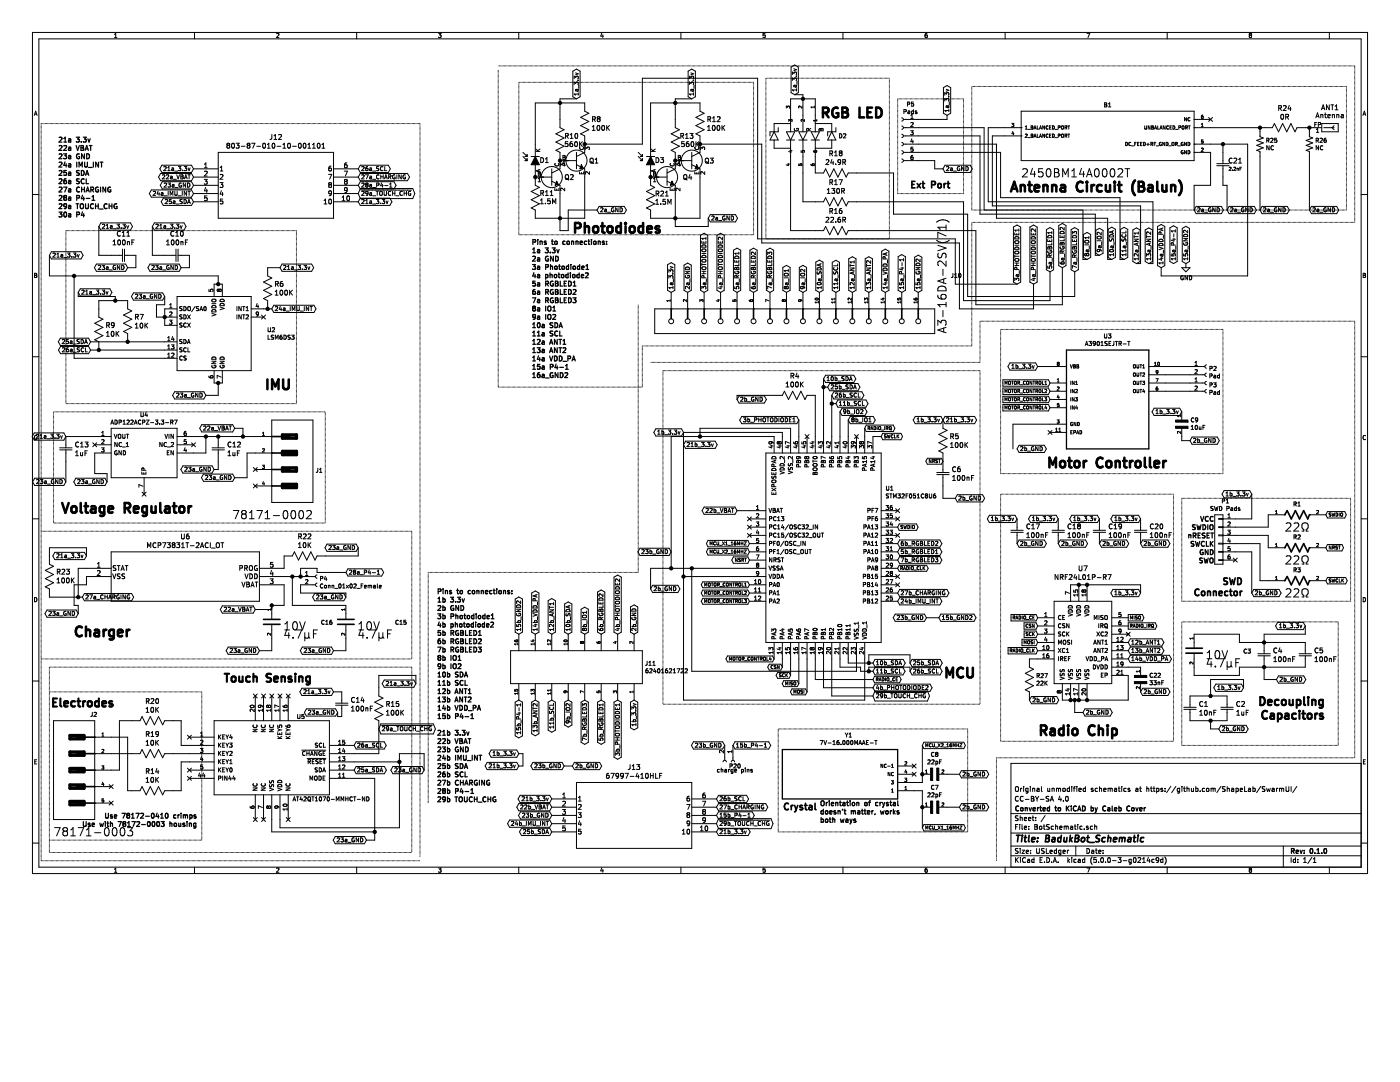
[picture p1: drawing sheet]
<svg xmlns="http://www.w3.org/2000/svg" width="279mm" height="216mm" viewBox="0 0 279 216" stroke-linecap="round" stroke-linejoin="round" font-family="sans-serif">
<g fill="none" stroke="#000" stroke-width=".2">
<path d="M6.5 6.5h266.4v167.8h-266.4zM7.8 7.8h263.8v165.2h-263.8zM22.8 6.9l.3-.2v.8M22.8 7.5h.5M38.8 6.5v1.3M55.2 6.7h.3l.2 .2-.5 .6h.5M71.2 6.5v1.3M87.5 6.7h.5l-.3 .3 .3 .1v.3h-.5M99.4 13.1h171v31.3h-76.5v24.6h-65.7v8.2h-28.8v-63.2M103.5 6.5v1.3M103.5 16.4h46.9v30.4h-46.9zM114.3 14.2l.7-.4 .8 .4v5.1l-.8 .4-.7-.4z"/>
<path d="M114.6 15.7v-.5l.3 .3 .1-.3h.3v.5M114.6 16.9v-.5l.3 .2 .1-.2h.3l.1 .1-.1 .4M114.9 14.5l.5 .2-.5 .2M115 19.7h-3.2v5.8l.8 .4-1.7 .8 1.7 .8-1.7 .9 1.7 .8-1.7 .8 .9 .4v3.3l-1.7 .8M115.1 17.8l.1 .4h.2v-.4M115.3 16h.1M115.4 18.5v.5M115.4 18.8h-.8l.2 .2M115.4 17.8l-.5 .1v.3M115.5 17v.6M120.1 6.6l-.2 .6h.5M120.3 6.9v.6"/>
<path d="M135.9 6.5v1.3M137.3 14.2l.8-.4 .7 .4v5.1l-.7 .4-.8-.4zM137.6 15.7v-.5l.3 .3 .1-.3h.3v.5M137.6 16.9v-.5l.3 .2 .1-.2h.3l.1 .1-.1 .4M137.9 14.5l.5 .2-.5 .2M138.1 19.7h-3.3v5.8l.8 .4-1.7 .8 1.7 .8-1.7 .9 1.7 .8-1.7 .8 .9 .4v3.3l-1.7 .8M138.1 17.8v.4h.3v-.4l-.5 .1v.3M138.4 16h.1M138.4 18.8h-.8l.2 .2M138.4 18.5v.5M138.5 17v.6M152.7 6.7h-.4v.4l.4-.1v.4h-.4"/>
<path d="M157.9 13.4l.7-.4 .7 .4v5.1l-.7 .4-.7-.4zM158.1 14.9v-.5l.4 .3v-.3h.4v.5M158.1 16.1v-.6l.4 .3v-.2l.3-.1 .2 .2-.1 .4M158.4 13.7l.6 .2-.6 .2M158.6 18.9h1.6v7.4M158.6 17l.2 .4h.1v-.4M158.9 15.2h.1M159 17h-.5v.4M159 17.7v.5M159 17.9h-.9l.3 .3M159 16.2v.6M168.2 6.5v1.3"/>
<path d="M179.1 19.7h13.2v18.9h-13.2zM185 6.7l-.3 .2-.1 .4 .2 .2 .2-.1v-.4h-.2l-.2 .1M188.3 17.5l.7-.4 .7 .4v5.1l-.7 .4-.7-.4zM188.5 19v-.5l.4 .3v-.3h.4v.5M188.8 17.8l.6 .2-.6 .2M189.3 19.3h.1M193.9 17.3h74.8v24.6h-74.8zM200.6 6.5v1.3M216.9 6.7h.6l-.4 .8M232.9 6.5v1.3M249.4 7.4h.1M249.5 7l-.2 .2 .1 .2"/>
<path d="M249.5 7l-.2-.1 .2-.2h.3l-.2 .3M249.5 7h.1M249.6 7l.2 .4h-.4M265.3 6.5v1.3M6.5 38.8h1.3M6.8 23l.3-.8 .3 .8M6.9 22.8h.4M30.2 37.9h8l.4 .7-.4 .7h-8l-.4-.7zM30.6 38.2h.3l.1 .2-.5 .6h.5M31.6 38.1l-.2 .6h.5M31.8 38.4v.6M32 34.6h6.2l.4 .7-.4 .8h-6.2l-.4-.8z"/>
<path d="M32.2 38.5l.3 .1v.4h-.3v-.3l.3-.1M32.3 33h5.9l.4 .7-.4 .7h-5.9l-.4-.7zM32.4 36.3h5.8l.4 .7-.4 .7h-5.8l-.4-.7zM32.4 35l.3-.1 .2 .2-.5 .6h.5M32.6 39.5h5.6l.4 .8-.4 .7h-5.6l-.4-.7zM32.7 33.3l.3-.1 .2 .3-.5 .6h.5M32.7 39.1h.7M32.8 36.6l.3-.1 .1 .2-.5 .6h.5M33 39.9h.1M33 39.9h.4M33.2 35l.3-.1 .2 .2-.5 .6h.5M33.4 39.9h.1"/>
<path d="M33.4 39.9v.3l-.5 .4h.5M33.5 33.5l.2-.3v.9M33.5 34.1h.5M33.5 36.5h.5l-.2 .3 .2 .1v.4h-.5M33.6 38.2v.8M34 39v-.8l.2 .6 .3-.6v.8M34 35.2l.4 .1v.4h-.4v-.3h.4M34.2 39.8h-.4v.4h.4v.3h-.4M34.3 33.5h.3v.6M34.4 36.8l.3 .1v.4h-.3v-.2l.3-.1M34.6 35.8h.6M34.6 33.7l-.3 .2v.1h.3"/>
<path d="M34.8 34.1h.7M34.9 38.2v.6l.1 .2 .4-.2v-.6M34.9 37.4h.6M35.3 34.9l.2 .8 .3-.8M35.5 39.1h.7M35.6 33.2h.5l-.3 .3 .3 .1-.1 .4h-.4M36.1 34.9l.4 .1-.1 .3 .2 .1-.2 .3h-.3zM36.1 35.3h.3M36.2 36.6a.37 .37 0 0 0-.5 .3 .37 .37 0 0 0 .5 .4v-.3h-.1M36.4 39.9h-.5l.1 .3 .3 .1 .1 .2-.2 .1h-.3M36.4 38.2v.8M36.5 34v.1"/>
<path d="M36.7 39.8a.41 .41 0 0 1 .5 .4 .41 .41 0 0 1-.5 .4zM36.8 33.2h.5l-.3 .3 .2 .1v.4h-.4M36.8 35.7l.3-.8 .3 .8M36.9 35.5h.4M37 36.5v.8l-.4-.8v.8M37.2 38.2v.8l-.4-.8v.8M37.4 36.5a.42 .42 0 0 1 .5 .4 .42 .42 0 0 1-.5 .4zM37.5 34.9h.5M37.5 38.2h.5M37.6 33.5l.1 .6 .2-.6M37.7 34.9v.8M37.7 38.2v.8"/>
<path d="M38.6 33.7h5M38.6 35.3h5M38.6 38.6h5M38.6 37h5M40.8 35.8h.6l-.4 .4 .3 .1v.4h-.5M40.8 32.8l.3-.3v1M40.8 34.2h.4l.2 .2-.6 .7h.6M40.8 33.5h.6M41 37.4l-.2 .7h.6M41.3 37.8v.6M41.3 39.1h-.5v.4h.5v.5h-.5M43.6 30.4h23v13.2h-23z"/>
<path d="M43.9 36.4h.6l-.3 .4 .3 .1v.4h-.6M43.9 34.1h.6M43.9 33.4l.3-.3v1M43.9 34.9l.4-.1 .2 .3-.6 .7h.6M44.2 38l-.3 .7h.6M44.4 38.4v.7M44.5 39.7h-.5l-.1 .5 .5-.1 .1 .5h-.6M45.5 29l-.2-.2 .2-.2 .4 .2-.2 .2M45.5 29l-.2 .2 .2 .4 .4-.2-.2-.4M45.5 29h.2M46.3 28.7l.2-.1a.48 .48 0 0 1 .3 .5 .48 .48 0 0 1-.4 .4l-.2-.3zM47.1 28.6h.6l-.3 .4h.3v.5h-.6"/>
<path d="M48.2 29.2h.7M49.5 29l-.2-.2 .2-.2 .4 .2-.2 .2M49.5 29l-.2 .2 .2 .4 .4-.2-.2-.4M49.5 29h.2M50.2 28.6h.7l-.4 1M51.2 29.2h.8M52.5 28.7l.2-.1a.48 .48 0 0 1 .3 .5 .48 .48 0 0 1-.4 .4l-.2-.3zM53.4 29.6h.5M53.4 28.9l.2-.3v1M54.3 26.8l-.1 .9-.3 .1M54.4 28.7l.1-.1a.48 .48 0 0 1 .4 .5 .48 .48 0 0 1-.5 .4l-.1-.3zM54.7 27.1l.3-.3v1"/>
<path d="M54.7 27.8h.5M55.3 29.2h.7M55.6 26.9l.4-.1 .2 .3-.6 .7h.6M56.5 29.6h.5M56.5 28.9l.2-.3v1M57.5 28.7l.1-.1a.48 .48 0 0 1 .4 .5 .48 .48 0 0 1-.5 .4l-.1-.3zM58.4 29.2h.7M59.7 28.6h.1a.48 .48 0 0 1 .3 .5 .48 .48 0 0 1-.4 .4l-.1-.3zM59.7 28.6v.1M60.6 28.7l.1-.1a.48 .48 0 0 1 .4 .5 .48 .48 0 0 1-.5 .4l-.1-.3zM61.4 29.6h.6M61.4 28.9l.3-.3v1"/>
<path d="M62.4 29.6h.5M62.4 28.9l.3-.3v1M63.4 28.7l.2-.1a.48 .48 0 0 1 .3 .5 .48 .48 0 0 1-.4 .4l-.2-.3zM64.3 29.6h.5M64.3 28.9l.2-.3v1M65.6 34.8h.6l-.4 1M65.7 39.8l.1-.1a.47 .47 0 0 1 .4 .5 .47 .47 0 0 1-.5 .4l-.1-.3zM65.8 36.8h.2M65.8 36.8l-.2-.1 .2-.3 .4 .2-.2 .2M65.8 36.8l-.2 .2 .2 .4 .4-.2-.2-.4M66.1 33.1l-.5 .3v.5l.2 .2 .3-.1v-.4l-.3-.1-.2 .2M66.2 38.5l-.2 .2-.3-.1-.1-.4 .4-.1 .2 .2-.2 .7-.3 .1"/>
<path d="M66.6 33.7h4.9M66.6 35.3h4.9M66.6 38.6h4.9M66.6 37h4.9M68.3 39.4l.3-.3v1M68.7 34.2h.6l-.4 .9M68.9 36.2l-.2-.2 .2-.2 .4 .1-.2 .3M68.9 36.2l-.2 .2 .2 .4 .4-.2-.2-.4M68.9 36.2h.2M69.2 32.5l-.4 .2-.1 .6 .2 .2 .4-.1-.1-.5h-.3l-.2 .2M69.3 39.2l.1-.1a.47 .47 0 0 1 .4 .5 .47 .47 0 0 1-.5 .4l-.1-.3zM69.3 37.9l-.2 .1h-.3v-.5l.3-.1 .2 .2v.6l-.5 .2"/>
<path d="M71.9 33h5.6l.4 .7-.4 .7h-5.6l-.4-.7zM71.9 36.3h6.7l.4 .7-.4 .7h-6.7l-.4-.7zM71.9 37.6h10.5l.4 1-.4 1h-10.5l-.4-1zM71.9 34.6h9.4l.4 .7-.4 .8h-9.4l-.4-.8zM71.9 39.5h5.9l.4 .8-.4 .7h-5.9l-.4-.7zM72.1 37.9h10M72.2 33.3l.3-.1 .2 .3-.5 .6h.5M72.2 38.2h.3l.2 .2-.5 .6h.5M72.2 35l.3-.1 .2 .2-.5 .6h.5M72.2 36.6l.3-.1 .2 .2-.5 .6h.5M72.2 39.9l.3-.1 .2 .2-.5 .6h.5M72.9 34.9h.6l-.4 .8"/>
<path d="M73 36.8l.1-.2 .2-.1 .1 .2-.1 .2M73 36.8h.1M73.1 36.8v.1M73.1 36.9l-.1 .1 .1 .3 .3-.1-.1-.3M73.1 36.9h.2M73.4 33.2l-.4 .2v.5l.1 .2 .3-.1v-.3l-.1-.2-.3 .2M73.4 38.5l-.1 .2-.2-.1-.1-.4h.3l.1 .1v.5l-.3 .2M73.8 38.5l.4 .1v.4h-.3l-.1-.3 .4-.1M73.8 33.5h.3l.1 .6M73.8 35.2l.4 .1v.4h-.3l-.1-.3h.4M73.8 36.8l.4 .1v.4h-.3l-.1-.2 .4-.1M74.2 33.7l-.4 .2 .1 .2 .3-.1"/>
<path d="M74.4 34.1h.6M74.4 39.1h.6M74.4 35.8h.6M74.4 37.4h.6M75.1 38.2h.4M75.1 39.8h.5l-.3 .3 .3 .1v.3h-.5M75.2 36.9h.4v-.3l-.4-.1v.8M75.3 38.2v.8M75.6 33.3h-.4v.3l.4 .1v.2l-.1 .2-.4-.1M75.7 35a.36 .36 0 0 0-.6 .3 .36 .36 0 0 0 .6 .3M75.8 38.3l.2-.1 .3 .1-.1 .7-.4-.1zM76 35.3h.5"/>
<path d="M76 34.9v.8M76.2 36.5l-.2 .6h.5M76.3 39.8h.5l-.3 .3 .2 .1 .1 .3-.2 .1-.3-.1M76.3 36.8v.5M76.4 33.3a.36 .36 0 0 0-.5 .3 .36 .36 0 0 0 .5 .4M76.5 34.9v.8M76.7 38.2v.6l.1 .2 .3-.2v-.6M76.7 35.7l.3-.8 .3 .8M76.8 33.2v.9h.4M76.8 37h.6M76.8 35.5h.4M77.6 35.3h.4v-.3l-.4-.1v.8"/>
<path d="M77.8 37.3h.4M77.8 35.3l.2 .4M77.8 36.7l.2-.2v.8M78 38.2a.36 .36 0 0 0-.5 .4 .36 .36 0 0 0 .5 .3M78.3 38.6h.5M78.3 38.2v.8M78.8 34.9a.37 .37 0 0 0-.5 .4 .37 .37 0 0 0 .6 .3v-.2h-.2M78.8 38.2v.8M79 39.1h.6M79.2 34.9v.8M80.1 34.9v.8l-.5-.8v.8M80.3 38.2a.36 .36 0 0 0-.5 .4 .36 .36 0 0 0 .5 .3"/>
<path d="M80.6 38.6h.5M80.6 38.2v.8M80.9 34.9a.37 .37 0 0 0-.5 .4 .37 .37 0 0 0 .5 .3v-.2h-.1M81.1 38.2v.8M81.9 38.2a.37 .37 0 0 0-.4 .4 .37 .37 0 0 0 .5 .3v-.3h-.2M104.4 31.2l.8 .8M104.4 30.4l.8 .8M104.8 32h.4M104.8 31.2h.4M105.2 30.8v.4M105.2 31.6v.4M106 31.2h1.7"/>
<path d="M106.8 35.3h3.3M106.8 31.2v-10.7h9.9v1.7l.8 .4-1.6 .8 1.6 .8-1.6 .9 1.6 .8-1.6 .8 .8 .4v3.3l-1.7 .8M106.8 32.9v4.1l.9 .4-1.7 .8 1.7 .8-1.7 .9 1.7 .8-1.7 .8 .8 .4v1.7h9.9v-9.9l-1.7-.8M106.9 30.2h.9M106.9 29.7l.5 .5M107.4 36.3h.5M107.4 35.7l.3-.2v.8M107.4 34.3l.5 .2-.2 .2 .2 .1-.1 .3h-.4zM107.4 34.7h.3M107.5 33.9v.4M107.8 33.8l-.9 .3 .9 .3M107.8 29.7l-.5 .4"/>
<path d="M107.9 40l.2-.3v1M107.9 31.5a.5 .5 0 0 1 .6 .5 .5 .5 0 0 1-.6 .4zM107.9 38.5h.5v-.4l-.5-.1v1M108.2 38.5l.3 .5M108.9 32.4h.5M108.9 31.7l.2-.2v.9M108.9 38.3l.2-.3v1M108.9 39h.5M109.8 39.7h-.5v.4h.5v.5h-.5M109.8 39h.6M109.8 38.3l.3-.3v1M110.1 36.2l1.7 .8v9h1.6v-4.1h5.8"/>
<path d="M110.1 33.7v3.3M110.7 37.6v.4h.8v-.4M110.8 32.6a.36 .36 0 0 0 .3 .5 .36 .36 0 0 0 .4-.5M111.1 37.7v.3M111.8 32h3.2M111.9 33.1v-.5l.3 .3 .1-.2 .2-.1 .2 .2-.1 .3M112.3 33h.5M112.3 32.4l.3-.2v.8M112.4 31l.4 .2-.2 .2 .2 .2-.1 .2h-.3zM112.4 31.4h.2M112.7 37.6v.5l-.6-.5-.2 .1 .1 .3M112.9 35l.1-.2 .4 .2 .1 .5-.3 .3-.3-.1z"/>
<path d="M112.9 27.1h.4l.1-.4-.5-.1v1M113 35.6l.3 .2M113.1 27.1l.3 .5M113.3 28.3h-.5v.4h.5v.5h-.5M113.3 35.8l.2 .1M113.8 27.6h.6M113.8 26.9l.3-.3v1M113.8 34.9l.4-.1 .2 .3-.6 .7h.6M114.2 28.3l-.4 .2-.1 .6 .2 .2 .4-.1-.1-.5-.3-.1-.2 .2M114.8 28.4l.1-.1a.48 .48 0 0 1 .4 .5 .48 .48 0 0 1-.5 .4l-.1-.3zM114.8 26.7l.2-.1a.48 .48 0 0 1 .3 .5 .48 .48 0 0 1-.4 .5l-.2-.4zM115 30.4v3.3"/>
<path d="M115.7 34.3v.4h.8v-.4M115.7 28.3v1M115.7 29.3a.36 .36 0 0 0 .4 .5 .36 .36 0 0 0 .3-.5M115.8 28.7l.4 .6M116 34.4v.3M116.2 28.3l-.5 .5M116.7 28.8h11.5v-13.2h23v32.1h39.4v9h12.4M116.8 29.8v-.5l.3 .3 .1-.2 .3-.1 .1 .2-.1 .3M117.6 34.3v.5l-.6-.5-.2 .1 .1 .3M117.8 31.7l.2-.1 .4 .1v.5l-.2 .3-.4-.1zM117.9 32.3l.4 .2M118.2 26h.6"/>
<path d="M118.2 25.3l.3-.3v1M118.3 23.8l.4-.1 .1-.3-.5-.1v1M118.3 32.5l.1 .1M118.5 23.8l.3 .5M118.8 32.5h.5M118.8 31.8l.3-.2v.9M119.2 25.1l.2-.1a.48 .48 0 0 1 .3 .5 .48 .48 0 0 1-.4 .5l-.2-.4zM119.4 23.7l-.2-.2 .2-.2 .4 .2-.2 .2M119.4 23.7l-.2 .2 .2 .4 .4-.2-.2-.4M119.4 23.7h.2M120.2 25.1l.1-.1a.48 .48 0 0 1 .4 .5 .48 .48 0 0 1-.5 .5l-.1-.4zM121.1 25v1"/>
<path d="M121.2 25.4l.4 .6M121.6 25l-.5 .6M127.4 30.4l.8 .8M127.4 31.2l.8 .8M127.8 32h.4M127.8 31.2h.4M128.2 30.8v.4M128.2 31.6v.4M129 31.2h1.7M129.8 35.3h3.3M129.8 31.2v-10.7h9.9v1.7l.8 .4-1.6 .8 1.6 .8-1.6 .9 1.6 .8-1.6 .8 .8 .4v3.3l-1.6 .8M129.8 32.9v4.1l.9 .4-1.7 .8 1.7 .8-1.7 .9 1.7 .8-1.7 .8 .8 .4v1.7h9.9v-9.9l-1.6-.8"/>
<path d="M130 30.2h.8M130 29.7l.4 .5M130.4 36.3h.5M130.4 35.7l.3-.2v.8M130.4 34.3l.5 .2-.2 .2 .2 .1-.1 .3h-.4zM130.4 34.7h.3M130.5 33.9v.4M130.8 33.8l-.8 .3 .8 .3M130.8 29.7l-.5 .4M130.9 31.5a.5 .5 0 0 1 .6 .5 .5 .5 0 0 1-.6 .4zM130.9 38.6h.5v-.4l-.5-.1v1M131.2 38.6l.3 .5"/>
<path d="M131.8 31.5h.6l-.3 .3 .3 .1v.4h-.6M131.9 38.2l.4-.1 .1 .3-.6 .7h.6M132.8 39.8h-.5v.4h.5v.5h-.5M132.8 38.4l.3-.3v1M132.8 39.1h.6M133.1 36.2l1.7 .8v8.2h6.5v-1.6M133.1 33.7v3.3M133.7 37.6v.4h.9v-.4M133.8 32.6a.36 .36 0 0 0 .3 .5 .36 .36 0 0 0 .4-.5M134.1 37.7v.3M134.8 32h3.3M134.9 33.1v-.5l.3 .3 .1-.2 .3-.1 .1 .2-.1 .3"/>
<path d="M135.3 32.4l.3-.2v.8M135.3 33h.5M135.4 31l.4 .2-.2 .2 .2 .2v.2h-.4zM135.4 31.4h.2M135.7 37.6v.5l-.6-.5-.2 .1 .1 .3M135.9 27.1h.4l.1-.4-.5-.1v1M136.1 27.1l.3 .5M136.5 35l.2-.2 .3 .2 .1 .5-.2 .3-.4-.1zM136.5 28.3h-.4l-.1 .4h.5v.5h-.5M136.6 35.6l.3 .2M136.8 27.6h.6M136.8 26.9l.3-.3v1"/>
<path d="M136.9 35.8l.2 .1M137.4 28.3l-.4 .2v.6l.2 .2 .3-.1-.1-.5-.2-.1-.2 .2M137.7 26.6h.6l-.3 .4 .3 .2-.1 .4-.5-.1M137.7 34.8l-.2 .7h.6M137.9 35.2v.6M138 28.4l.1-.1a.48 .48 0 0 1 .4 .5 .48 .48 0 0 1-.5 .4l-.1-.3zM138.1 30.4v3.3M138.7 34.3v.4h.8v-.4M138.7 29.3a.36 .36 0 0 0 .4 .5 .36 .36 0 0 0 .3-.5M138.9 28.3v1M139 28.7l.5 .6M139.1 34.4v.3"/>
<path d="M139.5 28.3l-.6 .5M139.7 28.8h12.3v19.7h39.5v13.1h14.8v-4.9M139.8 29.8v-.5l.3 .3 .1-.2 .3-.1 .1 .2v.3M140.6 34.3v.5l-.6-.5-.2 .1 .1 .3M140.8 31.7l.2-.1 .4 .1v.5l-.2 .3-.4-.1zM140.9 32.3l.4 .2M141.2 26h.6M141.2 25.3l.3-.3v1M141.3 32.5l.2 .1M141.3 23.8l.4-.1 .1-.3-.5-.1v1M141.5 23.8l.3 .5M141.7 31.6h.6l-.3 .3 .3 .1v.4h-.6"/>
<path d="M142.2 23.6l.3-.3v1M142.2 24.3h.6M142.2 25.1l.2-.1a.48 .48 0 0 1 .3 .5 .48 .48 0 0 1-.4 .5l-.2-.4zM143.2 25.1l.1-.1a.48 .48 0 0 1 .4 .5 .48 .48 0 0 1-.5 .5l-.1-.4zM143.6 23.3l-.4 .1M143.6 23.3l.1 .1M143.7 23.4v.3l-.6 .6h.6M144.1 25v1M144.2 25.4l.4 .6M144.6 25l-.5 .6M154.5 26.3l.8 1.6h-1.6zM154.5 27.9v1.7h3.3"/>
<path d="M155.3 25.5v.8h-1.6v.8M156.9 21.6v-.4l.3 .2 .1-.2h.2v.4M157 26.3h1.6l-.8 1.6zM157 27.9h1.6M157.1 32.7h.5M157.4 32.6v.5l-.5-.2M157.4 24.2v-.4l.3 .2 .1-.2 .2 .1v.3M157.6 30.1h.5M157.8 24.7h-3.3v1.6M157.8 26.3v-6.6h4.9v6.6M157.8 27.9v18.1h6.6l.4-.8 .8 1.6 .8-1.6 .8 1.6 .9-1.6 .8 1.6 .4-.8h25.5v14.8h17.2v-7.4M157.8 30v.4l-.4-.2"/>
<path d="M158.6 25.7a.37 .37 0 0 0 .3 .4 .37 .37 0 0 0 .4-.5h-.3v.2M159.4 32.7v.3l.3 .1v-.4h.3v.4M159.4 26.3h1.7l-.9 1.6zM159.4 27.9h1.7M159.9 30v.4h.3v-.3l.3-.1v.4M160 21.2v.4l-.4-.4-.2 .1v.2M160.2 27.9v12.4h4.2l.4-.9 .8 1.7 .8-1.7 .8 1.7 .9-1.7 .8 1.7 .4-.8h23v19.7h17.3v-5.8M160.5 23.8v.4l-.4-.4-.2 .2v.2M161.4 26.1l-.1-.4h-.2l-.1 .4h.8M161.8 25.6l-.4 .3M161.9 32.7v.2M161.9 26.3h1.6l-.8 1.6z"/>
<path d="M161.9 27.9h1.6M161.9 32.9v.1M161.9 33l.2 .1M162.1 32.7l.1 .3M162.2 32.7h.2l.1 .2-.4 .2M162.2 32.7h-.1M162.2 33v.1M162.3 30.1l.2 .3h.4M162.5 21.4h-.6l.1 .1M162.5 21.2v.3M162.6 30.3l.1-.3 .3 .1v.2M162.6 30.3l.1 .1"/>
<path d="M162.7 30.4h.1M162.7 24.7h3.3v1.6M162.7 27.9v6.6h1.7l.4-.8 .8 1.6 .8-1.6 .8 1.6 .9-1.6 .8 1.6 .4-.8h9v8.2h14.8v16.5h21.4v-5M163 30.3l-.1 .1M163 23.8v.4M163 24h-.7l.2 .2M163.5 25.7h.2l.1 .1 .3-.2 .2 .5h-.9zM163.8 25.8v.3M164.9 31.9h.3l.2 .2-.6 .7h.6M165.1 37.9l.3-.3v1M165.1 38.6h.6M165.6 30.6h.5v-.4l-.5-.1v1"/>
<path d="M165.6 36.4l.5-.1v-.4h-.5v.9M165.8 36.4l.4 .4M165.8 30.6l.4 .5M166 27.9v1.7h-3.3M166 37.6h.6l-.3 .4 .3 .1v.4h-.6M166 26.3l.8 1.6h-1.6zM166 31.8l-.2 .7h.6M166.3 32.2v.6M166.6 30.4l.2-.3v1M166.6 36.1l.2-.2v.9M166.6 36.8h.5M166.6 31.1h.5"/>
<path d="M166.8 32.7v.1M166.8 25.5v.8h-1.6v.8M167.1 37.7l.1-.1a.48 .48 0 0 1 .4 .5 .48 .48 0 0 1-.5 .4l-.1-.3zM167.4 35.9h.7l-.4 .9M167.6 26.7a.41 .41 0 0 1 .4 .4 .41 .41 0 0 1-.4 .4zM167.7 30.5l-.2-.2 .2-.2 .4 .2-.2 .2M167.7 30.5l-.2 .2 .2 .4 .4-.2-.2-.4M167.7 30.5h.2M167.8 32.3l-.2 .2-.3-.1v-.5h.3l.2 .1-.2 .7-.3 .1M168 38.1h.4l.1-.4-.5-.1v1M168.2 32.4l.5-.1v-.4h-.5v.9M168.2 38.1l.3 .5"/>
<path d="M168.3 26.8l.3-.1 .2 .2-.5 .6h.5M168.4 32.4l.4 .4M180 31.7a.33 .33 0 0 1 .3 .3 .33 .33 0 0 1-.3 .4M180 30.1a.33 .33 0 0 1 .3 .3 .33 .33 0 0 1-.3 .3M180 28.4a.33 .33 0 0 1 .3 .4 .33 .33 0 0 1-.3 .3M180 26.8a.33 .33 0 0 1 .3 .3 .33 .33 0 0 1-.3 .3M180 25.1a.33 .33 0 0 1 .3 .4 .33 .33 0 0 1-.3 .3M180 23.5a.33 .33 0 0 1 .3 .3 .33 .33 0 0 1-.3 .4M180.3 25.5h16.1v16.4M180.3 32h6.2v1.7h1.7M180.3 27.1h15.3v15.6h23v8.2h.8M180.3 28.8h18.6v14.8h22.2v8.2h.8"/>
<path d="M180.3 30.4h19.4v9h23.8v12.4h.8M180.4 22.3h.4v-.4h-.4v.8M181.1 20.8l.4-.1v-.3h-.4v.8M181.2 22.2h.3l.1 .5M181.6 22.3l-.4 .2v.1h.4M181.7 26.1h.6l-.3 .3 .2 .1 .1 .3-.2 .1-.4-.1M181.8 24.5l.3-.1 .2 .3-.6 .6h.6M181.8 23.6h.5M181.8 23l.2-.2v.8M182 27.7l-.2 .6h.5M182.2 31h-.2a.51 .51 0 0 0-.1 .8h.3l.1-.3-.2-.2-.3 .2M182.2 28v.5"/>
<path d="M182.2 29.4h-.4v.4l.3-.1 .2 .3-.2 .2-.3-.1M182.3 20.4h-.4v.4l.3-.1 .1 .3-.1 .2-.3-.1M182.3 22.2l-.2-.1-.2 .2 .1 .3h.3M182.3 21.9v.8M183 22.2l-.3 .1 .3 .2M183 22.6h-.3M183 22.5v.1M188.5 20.2v-.5l.4 .2v-.2h.3l.2 .1-.1 .4M188.6 33h5l.4 .7-.4 .7h-5l-.4-.7zM188.9 33.3l.3-.1 .2 .3-.5 .6h.5M189 23v.8h-8.7M189 21.1l.1 .4h.2v-.4l-.4 .1v.3"/>
<path d="M189.4 22.1h-.9l.3 .2M189.4 21.8v.5M189.4 20.3v.6M189.7 33.5h.3l.1 .6M190.1 33.7l-.4 .2v.1h.4M190.3 34.1h.6M191.5 33.3a.37 .37 0 0 0-.5 .4 .37 .37 0 0 0 .6 .3v-.3h-.2M192.4 33.2v.9l-.5-.9v.9M192.8 33.2a.41 .41 0 0 1 .4 .4 .41 .41 0 0 1-.4 .5zM201.9 24.6h.4l-.2 .3 .2 .1v.2h-.4M202.1 26.2l-.1 .5h.4M202.3 26.5v.4"/>
<path d="M203.8 25.5h.1M203.8 27.1h.1M203.8 25.5h-6.6v14.8h32.9v12.3h-.8M203.8 22.2h34.5v9.8h-34.5zM203.8 27.1h-5.8v14h29.6v11.5h-.8M204.1 33.8l.6-.1 .3 .1v.3v.3l-1 .9h1M204.6 26.8h.3l.1 .1-.4 .5h.4M204.6 25.8h.4M204.6 25.3l.2-.2v.7M205.1 25.8h.5M205.1 27.5h.5M205.8 25.1l.3 .1-.1 .6h-.2z"/>
<path d="M205.8 26.8l.3 .1-.1 .5h-.2zM205.8 25.4h.2M205.8 27.1h.2M206 33.6l-.3 1.1h1M206.3 25.8l.3-.7 .2 .7M206.3 27.4l.3-.6 .2 .6M206.4 25.6h.3M206.4 27.2h.3M206.4 34.2v1.1M207 25.1v.7h.3M207 26.8v.6h.3M207.4 25.8l.3-.7 .2 .7"/>
<path d="M207.4 27.4l.3-.6 .2 .6M207.5 25.6h.3M207.5 27.2h.3M208.1 33.7h-.8l-.1 .7 .3-.1 .6 .1v.7l-.2 .2h-.4l-.3-.2M208.5 25.1v.7l-.4-.7v.7M208.5 26.8v.6l-.4-.6v.6M209 33.8l.2-.1a.9 .9 0 0 1 .3 1.5l-.2 .1a.89 .89 0 0 1-.3-1.5zM209.2 25.2a.29 .29 0 0 0-.4 .2 .29 .29 0 0 0 .4 .3M209.2 26.8a.29 .29 0 0 0-.4 .3 .29 .29 0 0 0 .4 .2M209.4 25.4h.3M209.4 27.1h.3M209.8 25.1h-.4v.7h.4"/>
<path d="M209.8 26.8h-.4v.6h.4M210 25.1a.33 .33 0 0 1 .4 .3 .33 .33 0 0 1-.4 .4zM210 26.8a.33 .33 0 0 1 .4 .3 .33 .33 0 0 1-.4 .3zM210.4 33.7h.6l.2 .1 .1 .3-.3 .3a.44 .44 0 0 1 .4 .4 .44 .44 0 0 1-.3 .5h-.7zM210.4 34.4h.6M210.5 25.8h.5M210.5 27.5h.5M211.2 25.5l.3-.1v-.2l-.3-.1v.7M211.2 27.1h.3v-.3h-.3v.6M211.9 25.2h.3l.1 .3-.2 .3-.2-.1zM211.9 26.8h.3l.1 .4-.2 .2-.2-.1zM212.1 35.3v-1.6l.5 1.1 .6-1.1v1.6"/>
<path d="M212.5 25.5l.4-.1v-.2l-.4-.1v.7M212.5 27.1h.4v-.3h-.4v.6M212.7 25.5l.2 .3M212.7 27.1l.2 .3M213.1 25.1h.4M213.1 26.8h.4M213.3 25.1v.7M213.3 26.8v.6M213.9 35.3h.9M213.9 34.1l.4-.4v1.6M215.8 33.6l-.3 1.1h1M216.2 34.2v1.1"/>
<path d="M216.8 35.3l.6-1.6 .5 1.6M217 34.8h.8M218.6 33.8l.2-.1a.88 .88 0 0 1 .6 .8 .88 .88 0 0 1-.6 .8l-.2-.2-.2-.4zM220.1 33.8l.3-.1a.9 .9 0 0 1 .3 1.5l-.2 .1a.9 .9 0 0 1-.4-1.5zM220.4 20.9h.3M220.4 20.5l.5 .2-.2 .2 .2 .2-.1 .2h-.4zM221.2 21.3h.5M221.2 20.7l.3-.2v.8M221.7 33.8l.2-.1a.88 .88 0 0 1 .4 1.4l-.2 .2a.89 .89 0 0 1-.4-1.5zM223.1 33.8l.7-.1 .2 .1 .1 .3-1.1 1.2h1.1M224.5 33.7h1M224.6 28.4a.33 .33 0 0 1 .4 .3 .33 .33 0 0 1-.4 .4z"/>
<path d="M225 33.7v1.6M225.7 28.4a.3 .3 0 0 0-.4 .3 .3 .3 0 0 0 .4 .3M225.8 29.1h.5M226.4 28.7h.3M226.8 28.4h-.4v.7M227 28.7h.2M227.3 28.4h-.3v.7h.3M227.6 28.7h.2M227.9 28.4h-.3v.7h.3M228.2 28.4a.33 .33 0 0 1 .4 .3 .33 .33 0 0 1-.4 .4zM228.5 25.1v.5l.1 .2 .2-.2v-.5M228.9 28.8h.5"/>
<path d="M229.1 28.5v.6M229.5 25.1v.7l-.4-.7v.7M229.8 25.1l.4 .1-.2 .2 .2 .2-.1 .2h-.3zM229.8 25.4h.2M229.8 28.7l.2 .4M230 28.7h-.3M230 28.7v-.3h-.3v.7M230 28.7h.1M230.3 28.7h.3M230.4 25.8l.2-.7 .2 .7M230.5 25.6h.3M230.7 28.4h-.4v.7"/>
<path d="M230.7 29.1h.5M231 25.1v.7h.4M231.5 25.8l.2-.7 .2 .7M231.6 25.6h.3M231.7 28.4a.3 .3 0 0 0-.3 .3 .3 .3 0 0 0 .4 .3v-.2h-.1M232.4 28.4v.7l-.4-.7v.7M232.5 25.1v.7l-.4-.7v.7M232.7 28.4a.33 .33 0 0 1 .4 .3 .33 .33 0 0 1-.4 .4zM233.2 25.1a.3 .3 0 0 0-.4 .3 .3 .3 0 0 0 .4 .3M233.2 25.1v.1M233.2 29.1h.5M233.5 25.4h.2"/>
<path d="M233.8 25.1h-.3v.7h.3M233.9 28.5h.4l-.1 .5h-.3zM234 29v.1M234.1 25.1a.33 .33 0 0 1 .4 .3 .33 .33 0 0 1-.4 .4zM234.6 25.8h.5M234.6 28.7h.3v-.3h-.3v.7M234.7 28.7l.3 .4M235.1 29.1h.5M235.3 25.5l.3-.1v-.2l-.3-.1v.7M235.9 25.2h.4v.5l-.1 .1-.3-.1zM236.1 28.4a.3 .3 0 0 0-.4 .3 .3 .3 0 0 0 .4 .3v-.2h-.1M236.1 30.1a.3 .3 0 0 0-.4 .3 .3 .3 0 0 0 .4 .2v-.2h-.1"/>
<path d="M236.6 25.5l.3-.1v-.2l-.3-.1v.7M236.8 25.5l.2 .3M236.8 23.5v.6l-.4-.6v.6M236.8 28.4v.7l-.4-.7v.7M236.8 30v.7l-.4-.7v.7M237.1 28.4a.33 .33 0 0 1 .4 .3 .33 .33 0 0 1-.4 .4zM237.1 30a.33 .33 0 0 1 .4 .4 .33 .33 0 0 1-.4 .3zM237.2 25.1h.3M237.3 25.1v.7M237.5 23.5a.3 .3 0 0 0-.4 .3 .3 .3 0 0 0 .4 .3M238.3 23.8h.1M238.3 25.5h.1"/>
<path d="M238.3 28.8h.1M238.3 30.4h.1M238.3 25.5h15.6l.4-.8 .9 1.6 .8-1.6 .8 1.6 .8-1.6 .8 1.6 .5-.8h4.9M238.3 30.4h3.3v6.6h-3.3v4.9M238.3 23.8h3.3M238.3 28.8h10.7v26.3h-17.3v-1.7M239.8 25.3h.3M239.8 29.6h.2l.1 .1-.4 .5h.4M239.8 24.8l.2-.2v.7M240.1 23l-.3 .1v.4l.1 .1h.2v-.3h-.3M240.1 27.9h-.3v.3h.3v.3h-.3M241.2 23.4l.8 .8"/>
<path d="M242 23.4l-.8 .8M242.8 32.7h2.5M242.8 33.1h2.5M244.1 28.8v3.9M244.1 33.1v3.9h.8v4.9M245.3 33.4h.3l.1 .1-.4 .5h.4M245.9 31.6a.44 .44 0 0 0-.6 .4 .44 .44 0 0 0 .6 .4M246 33.9v.1M246.2 33.4h.3l.1 .1-.4 .5h.4M246.3 31.6h.3l.2 .2-.6 .7h.6M246.9 33.6v.4M246.9 33.6h.2l.1 .4"/>
<path d="M247.2 32.5h.6M247.2 31.8l.3-.2v.9M247.4 33.7h.3M247.8 33.4h-.4v.6M251.5 25.5v1.8l.6 .2-1.3 .5 1.3 .5-1.3 .5 1.3 .5-1.3 .5 .7 .2v11.7M252.8 28h.4v-.3l-.4-.1v.8M253 28l.3 .4M253.3 29.1v.8l-.5-.8v.8M253.6 27.7l.3-.1 .2 .2-.6 .6h.6M254.1 29.2a.36 .36 0 0 0-.5 .3 .36 .36 0 0 0 .5 .3M254.8 27.6h-.4v.4l.3-.1 .1 .4-.1 .1-.3-.1M255.2 21.6l.5-.1v-.3l-.5-.1v1"/>
<path d="M255.4 21.6l.3 .5M255.7 22.9l.1-.1a.48 .48 0 0 1 .4 .5 .48 .48 0 0 1-.5 .4l-.1-.3zM256.1 21.2l.4-.1 .2 .2-.6 .8h.6M256.6 23.3h.5v-.4l-.5-.1v1M256.8 23.3l.4 .5M257.3 21l-.2 .7h.6M257.5 21.4v.7M261.3 25.5v1.8l.7 .2-1.3 .5 1.3 .5-1.3 .5 1.3 .5-1.3 .5 .6 .2v11.7M262.4 24.8h.3M262.6 23.5l.3-1 .4 1M262.7 23.2h.5M262.7 26.4h.5"/>
<path d="M262.7 25.8l.3-.2v.8M262.8 24.4h-.4v.9M262.9 28l.2 .4M263.1 27.6h-.4v.8M263.1 27.6v.1M263.1 24.9l.4-.1v-.3l-.4-.1v.9M263.1 27.7v.3h-.4M263.1 29.1v.8l-.4-.8v.8M263.4 27.7l.4-.1 .1 .2-.5 .6h.5M263.6 22.8v.7M263.6 22.9h.4v.6M263.7 21.9l.4-1 .3 1"/>
<path d="M263.8 24.7h3.3v1.6h-3.3zM263.8 21.6h.5M264 29.1a.37 .37 0 0 0-.5 .4 .37 .37 0 0 0 .5 .3M264 29.1v.1M264.2 25.5h2.1M264.3 22.8h.4M264.5 22.5v.9l.2 .1M264.6 27.6l-.3 .1-.1 .2 .1 .4 .3 .1v-.5h-.2l-.2 .2M265 23.2l.5-.1-.1-.2-.3-.1-.1 .2 .1 .5h.3M265.3 20.9v1l-.6-1v1M265.6 20.9h.6M265.9 20.9v1"/>
<path d="M265.9 22.8v.7M265.9 22.9h.4v.6M266.3 25.1l-.5 .4 .5 .4M266.4 21.9h.6M266.4 21.2l.3-.3v1M266.8 22.9h.4v.6M266.8 22.8v.7M267.7 22.9h.4v.6M268.1 23.1l-.5 .2 .2 .2h.3M271.6 38.8h1.3M272 23l.3-.8 .3 .8M272.1 22.8h.4"/>
<path d="M6.9 54.5l.4 .2-.1 .2 .2 .2-.2 .3h-.3zM6.9 54.9h.3M9.9 50.9v4.2h33.7v1.6M10.3 50.2h5.9l.4 .7-.4 .8h-5.9l-.4-.8zM10.6 50.6l.3-.1 .1 .2-.5 .6h.5M11.4 51.3h.4M11.4 50.7l.2-.2v.8M12.2 50.8l.3 .1v.4h-.3v-.3h.3M12.7 51.4h.6M13.1 46h46.1v34.5h-46.1zM13.5 50.5h.5l-.3 .3 .2 .1v.3h-.4M14.3 51.2v.1"/>
<path d="M14.6 50.5h.6l-.3 .3 .2 .1 .1 .3-.2 .1-.4-.1M14.8 55.1v16.4h20.5M15.4 50.8l.2 .5 .2-.5M15.6 58.3v.9h7.4v.8M16 57.6h5.9l.4 .7-.4 .8h-5.9l-.4-.8zM16.3 58l.3-.1 .2 .2-.5 .6h.5M17.1 58.7h.5M17.1 58.1l.2-.2v.8M17.9 58.2h.3l.1 .5M18.3 58.4l-.4 .1 .1 .2h.3M18.5 58.8h.6M19.2 57.9h.5l-.2 .3 .2 .1v.3h-.5"/>
<path d="M19.2 52.7h5.9l.4 .7-.4 .7h-5.9l-.4-.7zM19.6 53h.3l.2 .2-.5 .6h.5M19.7 45.2v5.7h4.7M20.1 58.6v.1M20.1 44.5h5.9l.4 .7-.4 .7h-5.9l-.4-.7zM20.4 53h.5l-.3 .3h.2v.4h-.4M20.4 57.9h.5l-.3 .3 .3 .1v.3l-.2 .1-.3-.1M20.4 44.8l.3-.1 .2 .3-.5 .6h.5M21.2 58.2l.2 .5 .2-.5M21.2 45.6h.5M21.2 45l.2-.3v.9M21.2 53.3h.3l.1 .5"/>
<path d="M21.6 53.4l-.4 .2 .1 .2 .3-.1M21.8 53.9h.6M22 45h.4v.6M22.4 45.2l-.4 .2 .1 .2 .3-.1M22.5 48.9h.6M22.5 48.2l.3-.3v1M22.6 45.6h.6M23 53a.37 .37 0 0 0-.4 .4 .37 .37 0 0 0 .5 .3v-.3h-.2M23.3 44.7h.5l-.2 .3 .2 .1v.4h-.5M23.6 48l.1-.1a.48 .48 0 0 1 .4 .5 .48 .48 0 0 1-.5 .4l-.1-.3zM23.9 53v.8l-.5-.8v.8M24 46.2a.44 .44 0 0 0-.6 .4 .44 .44 0 0 0 .6 .4"/>
<path d="M24.2 45.5v.1M24.3 53a.42 .42 0 0 1 .5 .4 .42 .42 0 0 1-.5 .4zM24.4 47.1h.5M24.4 46.4l.3-.3v1M24.4 49.7v2.5M24.5 44.7h.5l-.3 .3 .3 .1v.3l-.1 .2-.4-.1M24.5 48l.2-.1a.48 .48 0 0 1 .3 .5 .48 .48 0 0 1-.4 .4l-.2-.3zM24.9 50.9h2.2v2.5h-1.6M24.9 49.7v2.5M25.3 45l.2 .6 .2-.6M25.3 47.1h.6M25.3 46.4l.3-.3v1"/>
<path d="M25.4 48.2v.7M25.4 48.3h.4v.6M26.3 48.3h.3M26.6 58.4h5.9l.4 .8-.4 .7h-5.9l-.4-.7zM26.8 47.9h-.5v1M27.1 58.8h-.1M27.1 58.8l.2-.1 .2 .2-.5 .6h.5M27.8 58.7h.5l-.3 .3 .2 .1v.4l-.4-.1M28.6 59h.3l.1 .5M29 59.2l-.4 .1 .1 .2h.3M29.2 59.6h.6M29.9 52.7h5.8l.5 .7-.5 .7h-5.8l-.4-.7z"/>
<path d="M30.3 53h.3l.2 .2-.5 .6h.5M30.4 45.2v5.7h4.7M30.4 58.8a.37 .37 0 0 0-.4 .3 .37 .37 0 0 0 .5 .3v-.2h-.2M30.8 44.5h5.9l.4 .7-.4 .7h-5.9l-.4-.7zM31 53h.6l-.3 .3h.2v.4h-.5M31.1 44.8h.1M31.1 44.8l.3-.1 .2 .3-.5 .6h.5M31.3 58.7v.8l-.5-.8v.8M31.7 58.7a.42 .42 0 0 1 .5 .4 .42 .42 0 0 1-.5 .4zM31.9 45l.2-.3v.9M31.9 45.6h.5M31.9 53.3h.3l.1 .5"/>
<path d="M32.3 53.4l-.4 .2 .1 .2 .3-.1M32.5 53.9h.6M32.7 45h.3l.1 .6M32.9 59.2v1.6h-1.7v2.5h4.1M33.1 45.2l-.4 .2 .1 .2 .3-.1M33.2 48.9h.6M33.2 48.2l.3-.3v1M33.3 45.6h.6M33.7 53a.37 .37 0 0 0-.5 .4 .37 .37 0 0 0 .6 .3v-.3h-.2M34 44.7h.5l-.2 .3 .2 .1v.4h-.5M34.3 48l.1-.1a.48 .48 0 0 1 .4 .5 .48 .48 0 0 1-.5 .4l-.1-.3zM34.6 53v.8l-.5-.8v.8"/>
<path d="M34.6 40.1l.3 .1v.4h-.3v-.3h.3M34.7 46.2a.44 .44 0 0 0-.6 .4 .44 .44 0 0 0 .6 .4M34.9 45.5v.1M35 53a.42 .42 0 0 1 .4 .4 .42 .42 0 0 1-.4 .4zM35.1 47.1h.5M35.1 46.4l.3-.3v1M35.1 49.7v2.5M35.1 40.7h.6M35.2 44.7h.5l-.3 .3 .2 .1 .1 .3-.2 .2-.3-.1M35.2 48l.2-.1a.48 .48 0 0 1 .3 .5 .48 .48 0 0 1-.4 .4l-.2-.3zM35.3 59.2h14.8v14.8h-14.8zM35.5 50.9h2.3v2.5h-1.6"/>
<path d="M35.5 49.7v2.5M36 45l.2 .6 .2-.6M36.1 46.2l.1-.1a.48 .48 0 0 1 .4 .5 .48 .48 0 0 1-.4 .5l-.2-.4zM36.1 48.3h.4v.6M36.1 48.2v.7M37 48.3h.3M37.4 40.6l.3-.8 .3 .8M37.5 47.9h-.5v1M37.5 40.4h.4M38.6 40.3h5M41.7 57.7v.4l.4 .1-.1-.3 .4-.2 .1 .2-.1 .3M42.4 59.7h.6l.1 .4-.7 .1-.1-.2z"/>
<path d="M42.7 59.2v-2.5h1.7v2.5M43.7 57.9l-.2-.2-.2 .2 .2 .3 .2-.2M43.7 57.9l.1-.2 .4 .2-.2 .3-.3-.2M43.7 57.9v.1M44 59.8a.43 .43 0 0 1 .5-.1 .43 .43 0 0 1 .2 .5h-.8zM54.9 58.9h.6M54.9 58.2l.3-.3v1M55 56.7l.5-.1v-.4h-.5v.9M55.2 56.7l.4 .4M55.9 53.4h-2.5v1.7l.8 .4-1.6 .8 1.6 .8-1.6 .8 1.6 .9-1.6 .8 .8 .4v1.6M56 58l.1-.1a.48 .48 0 0 1 .4 .5 .48 .48 0 0 1-.5 .4l-.1-.3zM56.3 52.7h5.9l.4 .7-.4 .7h-5.9l-.4-.7z"/>
<path d="M56.4 56.2l-.4 .2-.1 .5 .2 .2 .3-.1v-.4l-.3-.1-.2 .2M56.6 53h.3l.2 .2-.5 .6h.5M56.9 58l.1-.1a.48 .48 0 0 1 .4 .5 .48 .48 0 0 1-.5 .4l-.1-.3zM57.4 53.2l.2-.2v.8M57.4 53.8h.4M57.8 57.9v1M57.9 58.3l.5 .6M58.2 53.3h.3v.5M58.4 57.9l-.6 .6M58.5 53.4l-.4 .2 .2 .2 .2-.1M58.7 53.9h.7M59.5 53h.5l-.3 .3h.3v.4h-.5"/>
<path d="M60.4 53.7v.1M60.7 53h.5l-.3 .3h.2l.1 .3-.2 .2-.3-.1M61.4 53.2l.2 .6 .2-.6M64.7 40.7h.5M64.7 40l.3-.3v1M66.6 40.3h4.9M68.3 40.1h.5M73 40.6h.4M73 40l.2-.2v.8M73.8 40.1l.4 .1v.4h-.3l-.1-.3h.4M74.4 40.7h.6M76 40.6h.1"/>
<path d="M77 40.1l.2 .5 .2-.5M107.9 40.7h.5M108.9 40.6v.1M110.3 40.7v-1l.3 .7 .3-.7v1M119.6 41.2h5l.4 .7-.4 .7h-5l-.4-.7zM119.9 41.5l.3-.1 .1 .3-.5 .6h.5M120.7 41.8h.3v.5l-.3-.1v-.2l.3-.1M121.2 42.4h.7M122.5 41.5a.37 .37 0 0 0-.5 .4 .37 .37 0 0 0 .5 .3v-.3h-.1M123.3 41.4v.9l-.4-.9v.9M123.7 41.4a.41 .41 0 0 1 .5 .5 .41 .41 0 0 1-.5 .4zM130.9 40.8h.5"/>
<path d="M130.9 40.1l.3-.3v1M131.9 40.7v.1M133.2 52.8l.7-.4 .8 .4v5.1l-.8 .4-.7-.4zM133.3 40.8v-1l.3 .7 .3-.7v1M133.5 54.3v-.5l.3 .3 .1-.2h.3v.4M133.5 55.5v-.5l.3 .3 .1-.3h.3l.1 .2-.1 .3M133.8 60h-.7l.2 .2M133.8 59.8v.4M133.8 53.2l.5 .1-.5 .2M133.9 58.3v3.3M134 56.5l.1 .3h.2v-.3M134.2 54.6h.1"/>
<path d="M134.3 57.1v.5M134.3 57.4h-.8l.2 .2M134.3 56.5h-.5v.3M134.4 55.6v.7M136.5 52.9l.7-.4 .8 .4v5l-.8 .4-.7-.4zM136.8 54.1h.8l-.8 .5h.8M136.8 55a.37 .37 0 0 0 .4 .5 .37 .37 0 0 0 .3-.5h-.2v.1M136.9 53.3a.43 .43 0 0 1 .5 0 .43 .43 0 0 1 .2 .4h-.8zM137 59.8v.4l-.4-.4-.2 .1v.3M137.2 58.3v3.3M137.3 56.5l.1 .3h.2v-.3M137.6 57.1v.6l-.6-.6-.2 .2 .1 .3"/>
<path d="M137.6 56.5h-.5v.3M137.7 55.6v.7M139.8 47l.7-.5 .7 .5v10.9l-.7 .4-.7-.4zM140.1 57.7v-.6l.3 .3 .1-.2 .2-.1 .2 .2-.1 .4M140.1 48.1v.4h.8v-.4M140.1 52.5v.5M140.1 54.6h.8M140.1 54.1h.8M140.1 52.8h.8M140.1 50.6h.8M140.1 51.1a.44 .44 0 0 1 .5-.1 .44 .44 0 0 1 .3 .4h-.8zM140.1 53.3h.7l.1 .3-.3 .2-.4-.1z"/>
<path d="M140.2 48.9a.43 .43 0 0 1 .5 0 .43 .43 0 0 1 .2 .4h-.8zM140.2 51.8h.6l.1 .4-.7 .1-.1-.2zM140.2 49.7h.6l.1 .4-.7 .1-.1-.2zM140.5 48.2v.3M140.5 54.1v.5M140.5 55.4l-.1-.4h-.3v.4h.8M140.5 58.3v3.3M140.5 56.5l.2 .3h.2v-.3M140.9 56.5h-.5v.3M140.9 47.3v.5M140.9 47.6h-.8l.2 .2M141 55.6v.7"/>
<path d="M141.8 42.8h5l.4 .8-.4 .7h-5l-.5-.7zM142.1 43.2l.3-.1 .1 .2-.5 .6h.5M142.9 43.4h.3v.5h-.3v-.3h.3M143.1 47l.7-.5 .7 .5v10.9l-.7 .4-.7-.4zM143.2 59.9h.4M143.3 54.6h.9M143.3 54.1h.9M143.3 52.8h.9M143.3 50.6h.9M143.3 48.1v.4h.9v-.4M143.3 52.5v.5M143.4 59.8v.4l-.5-.2"/>
<path d="M143.4 51.1a.44 .44 0 0 1 .5-.1 .44 .44 0 0 1 .3 .4h-.9zM143.4 53.3h.7l.1 .3-.3 .2-.4-.1zM143.4 44h.6M143.5 48.9a.43 .43 0 0 1 .5 0 .43 .43 0 0 1 .2 .4h-.9zM143.5 49.7h.6v.4l-.6 .1-.2-.2zM143.5 51.8h.6v.4l-.6 .1-.2-.2zM143.6 57.2h.6M143.7 48.2v.3M143.7 54.1v.5M143.8 55.4l-.1-.4h-.3l-.1 .4h.9M143.8 58.3v3.3M143.8 56.5l.2 .3h.1v-.3"/>
<path d="M143.9 57.1v.5l-.6-.2M144.2 47.3v.5l-.6-.5-.3 .2 .1 .3M144.2 56.5h-.5v.3M144.3 55.6v.7M144.7 43.1a.37 .37 0 0 0-.5 .4 .37 .37 0 0 0 .5 .3v-.2h-.2M145.5 43.1v.8l-.4-.8v.8M145.9 43.1a.41 .41 0 0 1 .5 .4 .41 .41 0 0 1-.5 .4zM146.2 59.8v.3l.4 .1-.1-.3 .3-.1v.4M146.4 49.9l.7-.4 .7 .4v8l-.7 .4-.7-.4zM146.6 57.2v.4h.4l-.1-.3 .4-.2 .2 .2-.1 .3M146.6 51.9v.4h.9v-.4M146.7 54.2a.37 .37 0 0 0 .4 .5 .37 .37 0 0 0 .3-.6h-.3v.2"/>
<path d="M146.7 53.4l.2-.1 .1 .2 .3-.2 .2 .5h-.9zM146.8 51.2a.43 .43 0 0 1 .4-.1 .43 .43 0 0 1 .3 .5h-.9zM147 52v.3M147 53.5v.3M147.1 55.4l-.1-.4h-.3l-.1 .4h.9M147.1 58.3v3.3M147.1 56.5l.1 .3h.2v-.3h-.5v.3M147.5 50.5h-.9l.3 .3M147.5 50.3v.5M147.5 52.6v.4h-.9M147.5 55l-.4 .2M147.5 55.6v.7"/>
<path d="M149.5 59.9l.1 .2 .2 .1 .3-.1 .1-.2-.4-.1v.3M149.7 49.9l.7-.4 .7 .4v8l-.7 .4-.7-.4zM149.9 57.2l.1 .3 .3 .1h.4v-.4h-.4l-.1 .3 .2 .1M149.9 51.9v.4h.8v-.4M150 53.4l.2-.1 .1 .2 .3-.2 .1 .5h-.8zM150 54.2a.37 .37 0 0 0 .3 .5 .37 .37 0 0 0 .4-.6h-.3v.2M150 51.2a.43 .43 0 0 1 .5-.1 .43 .43 0 0 1 .2 .5h-.8zM150.3 52v.3M150.3 53.5v.3M150.4 55.4l-.1-.4h-.3l-.1 .4h.8M150.4 58.3v3.3M150.4 56.5l.1 .3h.2v-.3h-.5v.3"/>
<path d="M150.7 50.3v.5l-.5-.5-.3 .2 .1 .3M150.7 52.6v.4h-.8M150.7 55l-.3 .2M150.8 55.6v.7M152.8 47.7v-32.1h24.7v32.1M152.9 49.9l.8-.4 .7 .4v8l-.7 .4-.8-.4zM153.2 50.8v-.5l.3 .3 .1-.3h.3v.5M153.2 51.9v.4h.8v-.4M153.3 53.4l.1-.1 .2 .2 .3-.2 .1 .5h-.8zM153.3 54.2a.37 .37 0 0 0 .3 .5 .37 .37 0 0 0 .3-.6h-.2v.2M153.3 51.2a.43 .43 0 0 1 .5-.1 .43 .43 0 0 1 .2 .5h-.8zM153.6 52v.3"/>
<path d="M153.6 53.5v.3M153.6 55.4v-.4h-.3l-.1 .4h.8M153.7 58.3v3.3M153.7 56.5l.1 .3h.2v-.3h-.5v.3M154 52.6v.4h-.8M154 57.5l-.8-.4v.6M154 55l-.4 .2M154.1 55.6v.7M156.2 53.4l.8-.4 .7 .4v4.5l-.7 .4-.8-.4zM156.4 59.9l-.1-.1-.2 .1 .1 .3 .2-.2M156.4 59.9l.3-.1v.3M156.4 59.9v.1"/>
<path d="M156.5 55.4h.8M156.6 54.6h.6l.1 .4h-.7l-.1-.1zM156.9 57.3l-.2-.2-.2 .2 .1 .3 .3-.1M156.9 57.3l.1-.2 .3 .2-.1 .3-.3-.1M156.9 57.3v.2M157 58.3v3.3M157 56.5l.1 .3h.2v-.3M157.3 53.7v.5M157.3 56.5h-.5v.3M157.3 54h-.8l.2 .2M157.4 55.6v.7M159.5 53.4l.7-.4 .8 .4v4.5l-.8 .4-.7-.4z"/>
<path d="M159.7 59.8v.3h-.3l.1-.3h.4l.1 .3M159.8 55.4h.8M159.9 54.6h.6l.1 .4h-.7l-.1-.1zM160.1 57.1l.2 .4-.4 .1-.1-.3 .1-.2 .5 .1 .2 .3M160.2 58.3v3.3M160.3 56.5l.1 .3h.2v-.3M160.6 53.7v.6l-.6-.6-.2 .2 .1 .3M160.6 56.5h-.5v.3M160.7 55.6v.7M162.7 59.5a.32 .32 0 0 1 .4-.1 .32 .32 0 0 1 .2 .4 .32 .32 0 0 1-.4 .1 .32 .32 0 0 1-.2-.4zM162.8 52.3l.7-.4 .8 .4v5.6l-.8 .4-.7-.4zM163.1 54.2l.1 .4h.2l.2-.3 .1-.1 .2 .2v.3"/>
<path d="M163.1 56.5a.49 .49 0 0 1 .8 .1 .41 .41 0 0 1-.4 .3 .41 .41 0 0 1-.4-.4zM163.1 53.5a.44 .44 0 0 1 .5-.1 .44 .44 0 0 1 .3 .5h-.8zM163.5 58.3v3.3M163.5 55.7l.2 .4 .2-.2v-.2M163.7 52.7v.4M163.9 57.1v.5M163.9 57.4h-.8l.2 .2M163.9 55.7h-.5v.3M163.9 52.6l-.8 .3 .8 .3M164 54.8v.7M164.9 43.4h.3l.2 .2-.6 .7h.6M165.6 42.1h.5v-.4l-.5-.1v1"/>
<path d="M165.8 43.4h.4l.2 .2-.7 .7h.7M165.8 42.1l.4 .5M166.1 52.3l.7-.4 .7 .4v5.6l-.7 .4-.7-.4zM166.4 54.2v.4h.3l.2-.3 .1-.1 .2 .2-.1 .3M166.4 53.4a.36 .36 0 0 0 .4 .5 .36 .36 0 0 0 .3-.5M166.6 41.9l.2-.3v1M166.6 42.6h.5M166.6 59.7h-.6l.1 .2M166.6 59.5v.4M166.8 44.2v.1M166.8 58.3v3.3M166.8 55.7l.2 .4 .2-.2-.1-.2"/>
<path d="M167.2 52.7v.3h-.8M167.2 56.4v.4M167.2 57.1v.5M167.2 57.4h-.8l.2 .2M167.2 55.7h-.5v.3M167.2 56.6h-.8l.2 .2M167.3 54.8v.7M167.7 43.4h-.4l-.1 .7 .2 .2 .3-.1v-.4l-.3-.1-.2 .2M168 41.6l-.3 .1-.2 .3v.5l.5 .1v-.6h-.3l-.2 .2M168.2 43.9l.5-.1v-.4h-.5v.9M168.4 43.9l.4 .4M169.4 51.6l.7-.4 .7 .4v6.3l-.7 .4-.7-.4z"/>
<path d="M169.6 52.7v.5M169.6 53h.9M169.6 53.5h.9l-.9 .4h.9M169.9 59.5v.4l-.5-.4-.1 .1v.3M170.1 58.3v3.3M170.1 55.7l.2 .4 .2-.2-.1-.2M170.2 54.3v.4M170.5 56.4v.5l-.6-.5-.3 .1 .1 .3M170.5 52v.5M170.5 57.1v.5M170.5 57.4h-.9l.3 .2M170.5 52.3h-.9l.3 .2"/>
<path d="M170.5 55.7h-.5v.3M170.5 54.2l-.9 .3 .9 .3M170.5 54.8v.7M172.7 51.6l.7-.4 .7 .4v6.3l-.7 .4-.7-.4zM172.8 59.5v.2l-.3-.2v.4M172.8 59.5h.4l-.1 .4M172.8 59.5h.1M172.9 52.7v.5M172.9 56.9v-.5l.3 .2 .1-.2h.4v.5M172.9 53h.9M172.9 53.5h.9l-.9 .4h.9M173.4 58.3v3.3"/>
<path d="M173.4 55.7l.2 .4 .2-.2-.1-.2M173.5 54.3v.4M173.8 52v.5l-.6-.5-.3 .2 .1 .3M173.8 55.7h-.6v.3M173.8 57.1v.5M173.8 57.4h-.9l.3 .2M173.8 54.2l-.9 .3 .9 .3M173.8 54.8v.7M176 50.1l.7-.4 .7 .4v7.8l-.7 .4-.7-.4zM176 59.5h.5M176.2 54.2l.8 .3-.8 .3M176.3 59.4v.5l-.5-.2"/>
<path d="M176.3 52.7a.43 .43 0 0 1 .5 0 .43 .43 0 0 1 .2 .4h-.8zM176.3 53.5a.43 .43 0 0 1 .5 0 .43 .43 0 0 1 .2 .4h-.8zM176.5 56.5h.5M176.6 51.7v-.4l-.3-.1-.1 .5h.8M176.7 58.3v3.3M176.7 55.7l.1 .3 .2-.1v-.2h-.4l-.1 .3M176.8 56.3v.5l-.6-.2M176.8 50.5v.4M177 57.4h-.8l.2 .2M177 57.1v.5M177 50.4l-.8 .3 .8 .3M177.1 51.9v.6"/>
<path d="M177.1 54.8v.7M179.1 59.5v.3l.3 .1v-.4M179.2 51.2l.8-.4 .7 .4v6.7l-.7 .4-.8-.4zM179.4 59.5h.3M179.4 59.5h.1M179.5 56.4v.4h.4v-.4h.3v.4M179.6 54.3l-.1 .3h.8M179.6 54.2l.3 .1v.3M179.6 54.2v.1M179.7 59.5h.1M179.7 59.5v.4M179.8 53.5h.5"/>
<path d="M180 58.3v3.3M180 55.7v.3l.3-.1v-.2h-.4l-.1 .3M180 52.4v.6M180 53.3v.6l-.5-.2M180.3 57.4h-.8l.2 .2M180.3 51.6v.5M180.3 57.1v.5M180.3 51.8h-.8l.2 .3M180.4 54.8v.7M182.4 59.5v.3l.3 .1 .3-.1v-.3M182.5 51.3l.8-.4 .7 .4v6.6l-.7 .4-.8-.4zM182.8 56.4v.4h.4v-.4h.3v.4"/>
<path d="M182.8 53.3h.8l-.8 .5h.8M182.8 54.2a.37 .37 0 0 0 .4 .5 .37 .37 0 0 0 .3-.5h-.2v.1M182.9 52.6a.43 .43 0 0 1 .5-.1 .43 .43 0 0 1 .2 .5h-.8zM183 59.5h-.3l.1 .4M183 59.5h.1M183.3 58.3v3.3M183.3 55.7v.3l.3-.1v-.2h-.4l-.1 .3M183.6 57.4h-.8l.2 .2M183.6 51.7v.5l-.6-.5-.2 .2 .1 .3M183.6 57.1v.5M183.7 54.8v.7M186.9 44.3a1.88 1.88 0 0 1 2.5 0"/>
<path d="M186.9 47.9a1.93 1.93 0 0 0 2.5 0M187.2 58.9a.66 .66 0 0 0 .7 .8h.6l.2-.2 .1-.4-.2-.3-.5-.1-.2 .2-.1 .5 .3 .3M187.2 48.9l1.6 .6-1.6 .5M187.2 50.5v.6l.3 .4 .4-.2 .3-.7h.4l.2 .2-.1 .7M187.4 57.2a.86 .86 0 0 1 1-.1 .86 .86 0 0 1 .4 .9h-1.6v-.4zM188.2 53.7v1.3M188.3 55.7v.8M188.8 47.1l-1.6-.7v1.1M188.8 52.1v1l-1.2-1-.3 .1-.1 .2 .1 .6M188.8 44.9v.9M188.8 55.5l-1.6 .6 1.6 .5M188.8 45.3h-1.6l.4 .5"/>
<path d="M190.2 54.5l-.1 .8-.2 .1M190.5 54.8l.3-.3v.9M190.5 55.4h.5M191.4 54.6l.1-.1a.4 .4 0 0 1 .3 .5 .4 .4 0 0 1-.4 .3l-.1-.2zM202.3 45.3l.7-.4 .7 .4v11l-.7 .4-.7-.4zM202.5 46.5v.4h.8v-.4M202.5 56v-.5l.3 .3 .1-.2 .3-.1 .1 .2v.3M202.5 53h.8M202.5 50.9v.5M202.5 52.5h.8M202.5 51.1h.8M202.5 48.9h.8"/>
<path d="M202.6 49.4a.44 .44 0 0 1 .5-.1 .44 .44 0 0 1 .2 .4h-.8zM202.6 48.1h.6l.1 .4h-.7l-.1-.1zM202.6 50.1h.6l.1 .4-.7 .1-.1-.1zM202.6 47.3a.43 .43 0 0 1 .5-.1 .43 .43 0 0 1 .2 .5h-.8zM202.9 46.6v.3M202.9 52.5v.5M202.9 53.8v-.5h-.3l-.1 .5h.8M203 54.8l.1 .4h.2v-.4h-.5v.4M203.3 45.7v.5M203.3 45.9h-.8l.2 .3M203.4 54v.6M205.5 45.3l.8-.4 .7 .4v11l-.7 .4-.8-.4z"/>
<path d="M205.8 46.5v.4h.8v-.4M205.8 50.9v.5M205.8 53h.8M205.8 52.5h.8M205.8 51.1h.8M205.8 48.9h.8M205.9 49.4a.44 .44 0 0 1 .5-.1 .44 .44 0 0 1 .2 .4h-.8zM205.9 51.7l.6-.1 .1 .4-.3 .1h-.4zM205.9 47.3a.43 .43 0 0 1 .5-.1 .43 .43 0 0 1 .2 .5h-.8zM205.9 48.1h.6l.1 .4h-.7l-.1-.1zM205.9 50.1h.6l.1 .4-.7 .1-.1-.1zM206.1 55.6h.5"/>
<path d="M206.2 46.6v.3M206.2 52.5v.5M206.2 53.8v-.5h-.3l-.1 .5h.8M206.3 54.8v.4h.3v-.4h-.5v.4M206.3 55.5v.5l-.5-.2M206.6 45.7v.5l-.6-.5-.2 .1 .1 .4M206.7 54v.6M208.8 45.8l.8-.4 .7 .4v8l-.7 .4-.8-.4zM209.1 47.8v.4h.8v-.4M209.1 53.1v.4h.4l-.1-.3 .4-.2 .1 .2-.1 .3M209.1 49.3l.2-.1 .2 .2 .3-.2 .1 .5h-.8zM209.1 50.1a.37 .37 0 0 0 .4 .4 .37 .37 0 0 0 .3-.5h-.2v.2"/>
<path d="M209.2 47.1a.43 .43 0 0 1 .5-.1 .43 .43 0 0 1 .2 .4h-.8zM209.5 47.9v.3M209.5 49.4v.3M209.5 51.3v-.4h-.3l-.1 .4h.8M209.6 52.3v.4h.3v-.4l-.5 .1v.3M209.9 48.5v.4h-.8M209.9 46.4h-.8l.2 .3M209.9 46.2v.5M209.9 50.9l-.4 .2M210 51.5v.6M211.3 45l.7-.4 .7 .4v8l-.7 .4-.7-.4zM211.6 52.3v.3l.3 .1h.4v-.4h-.4v.2l.1 .2"/>
<path d="M211.6 47v.4h.8v-.4M211.6 48.5l.2-.1 .1 .2 .3-.2 .2 .5h-.8zM211.6 49.2a.37 .37 0 0 0 .4 .5 .37 .37 0 0 0 .3-.5h-.3v.2M211.7 46.2a.43 .43 0 0 1 .5 0 .43 .43 0 0 1 .2 .4h-.8zM211.9 47.1v.3M211.9 48.6v.3M212 50.5l-.1-.4h-.3v.4h.8M212 51.5l.2 .4h.1v-.4M212.4 45.4v.5l-.6-.5-.2 .1v.3M212.4 47.6v.4h-.8M212.4 51.5l-.5 .1v.3M212.4 50l-.4 .3"/>
<path d="M212.5 50.7v.6M213.8 45.8l.7-.4 .7 .4v8l-.7 .4-.7-.4zM214 46.7v-.5l.3 .3 .1-.3h.4v.5M214 47.8v.4h.8v-.4M214.1 49.3l.2-.1 .1 .2 .3-.2 .1 .5h-.8zM214.1 50.1a.37 .37 0 0 0 .3 .4 .37 .37 0 0 0 .4-.5h-.3v.2M214.1 47.1a.43 .43 0 0 1 .5-.1 .43 .43 0 0 1 .2 .4h-.8zM214.4 47.9v.3M214.4 49.4v.3M214.4 51.3v-.4h-.3l-.1 .4h.8M214.5 52.3l.1 .4h.2v-.4M214.8 48.5v.4h-.8"/>
<path d="M214.8 52.3l-.5 .1v.3M214.8 53.3l-.8-.3v.5M214.8 50.9l-.4 .2M214.9 51.5v.6M216.1 41.9v9.9h.8M216.2 46.8l.7-.4 .8 .4v4.6l-.8 .4-.7-.4zM216.5 48.9h.8M216.6 48h.6l.1 .4-.7 .1-.1-.2zM216.8 50.6l-.3 .1 .1 .3h.2M216.8 50.6v.1M216.8 51h.1M216.8 50.7h.1"/>
<path d="M216.8 50.7l.2-.1 .3 .1-.1 .3-.4-.1M216.8 50.9v.1M216.8 50.7v.2M217 49.9v.3h.3v-.3h-.5v.3M217.3 47.4h-.8l.2 .2M217.3 47.2v.4M217.4 49.1v.6M218.7 46l.7-.4 .7 .4v4.5l-.7 .4-.7-.4zM219 48h.8M219.1 47.2h.6v.4h-.6l-.1-.1zM219.3 49.7l.1 .4-.4 .1v-.3l.1-.2 .5 .1 .2 .3M219.4 49.1l.2 .3h.1v-.3"/>
<path d="M219.8 46.3v.6l-.6-.6-.2 .2v.3M219.8 49.1h-.5v.3M219.9 48.2v.7M221.2 45.7l.7-.4 .7 .4v5.7l-.7 .4-.7-.4zM221.5 47.6v.5l.3-.1 .1-.3 .2-.1 .1 .2v.3M221.5 49.9a.43 .43 0 0 1 .4-.2 .43 .43 0 0 1 .3 .4 .41 .41 0 0 1-.4 .2 .41 .41 0 0 1-.3-.4zM221.5 47a.44 .44 0 0 1 .5-.2 .44 .44 0 0 1 .2 .5h-.8zM221.5 49.9h.1M221.9 49.1l.1 .3h.2v-.3h-.4l-.1 .3M222 46.1v.4M222.2 50.8h-.8l.2 .2M222.2 50.6v.4"/>
<path d="M222.2 46l-.8 .3 .8 .3M222.3 48.3v.6M223.6 45.8l.7-.4 .8 .4v5.6l-.8 .4-.7-.4zM223.9 47.6l.1 .5 .2-.1 .2-.3 .2-.1 .1 .2v.3M224 46.8a.36 .36 0 0 0 .3 .5 .36 .36 0 0 0 .3-.5M224.4 49.1l.1 .4 .2-.1v-.3M224.7 49.1h-.5v.3M224.7 50.8h-.8l.2 .2M224.7 50h-.8l.2 .3M224.7 46.1v.4h-.8M224.7 49.8v.5M224.7 50.6v.4"/>
<path d="M224.8 48.3v.6M226.1 45.9l.7-.4 .7 .4v6.3l-.7 .4-.7-.4zM226.3 47.7h.9l-.9 .5h.9M226.3 47.2h.9M226.3 47v.4M226.8 49.9l.2 .4 .2-.1-.1-.3M226.9 48.5v.4M227.2 49.9h-.5v.4M227.2 46.3v.4M227.2 50.6v.5l-.6-.5-.3 .2 .1 .3M227.2 51.4v.5M227.2 51.6h-.9l.3 .3"/>
<path d="M227.2 48.5l-.9 .2 .9 .3M227.2 46.5h-.9l.3 .2M227.3 49.1v.6M228.5 45.9l.8-.4 .7 .4v6.3l-.7 .4-.8-.4zM228.8 47v.4M228.8 51.1v-.5l.3 .3 .1-.2h.4v.4M228.8 47.7h.8l-.8 .5h.8M228.8 47.2h.8M229.3 49.9l.1 .4 .2-.1v-.3M229.4 48.5v.4M229.6 46.3v.5l-.6-.5-.2 .1 .1 .3M229.6 49.9h-.5v.4"/>
<path d="M229.6 51.6h-.8l.2 .3M229.6 51.4v.5M229.6 48.5l-.8 .2 .8 .3M229.7 49.1v.6M231 45.2l.7-.4 .8 .4v7.8l-.8 .4-.7-.4zM231.3 49.3l.8 .3-.8 .2M231.4 47.8a.43 .43 0 0 1 .5-.1 .43 .43 0 0 1 .2 .5h-.8zM231.4 48.6a.43 .43 0 0 1 .5 0 .43 .43 0 0 1 .2 .4h-.8zM231.6 51.5h.5M231.7 46.7v-.4h-.3l-.1 .4h.8M231.8 50.7l.1 .4 .2-.1v-.3M231.8 51.4v.5l-.6-.2"/>
<path d="M231.9 45.6v.4M232.1 52.2v.5M232.1 52.5h-.8l.2 .2M232.1 50.7l-.5 .1v.3M232.1 45.5l-.8 .3 .8 .2M232.2 46.9v.7M232.2 49.9v.6M233.5 45.5l.7-.5 .7 .5v6.7l-.7 .4-.7-.4zM233.7 50.7v.3l.4 .1v-.4h.4v.4M234 47.7h.6M234.2 48.9l-.1-.4h-.3l-.1 .4h.9M234.2 49.9l.1 .4 .3-.1v-.3h-.5v.4"/>
<path d="M234.3 46.7v.6M234.3 47.6v.5l-.6-.2M234.6 51.6h-.9l.3 .3M234.6 45.8v.5M234.6 51.4v.5M234.6 46.1h-.9l.3 .2M234.6 49.1v.6M235.8 53.4h1.7l-.8 .8zM235.9 45.6l.8-.4 .7 .4v6.6l-.7 .4-.8-.4zM236.1 55.1a.37 .37 0 0 0-.5 .3 .37 .37 0 0 0 .6 .3v-.2h-.2M236.2 50.7v.3l.4 .1v-.4h.3v.4M236.2 47.6h.8l-.8 .5h.8"/>
<path d="M236.3 48.5a.37 .37 0 0 0 .3 .4 .37 .37 0 0 0 .3-.5h-.2v.2M236.3 46.8a.43 .43 0 0 1 .5 0 .43 .43 0 0 1 .2 .4h-.8zM236.7 52.6v.8M236.7 49.9l.1 .4 .2-.1v-.3M237 55v.8l-.5-.8v.8M237 51.6h-.8l.2 .3M237 46v.5l-.6-.5-.2 .1 .1 .3M237 51.4v.5M237 49.9h-.5v.4M237.1 49.1v.6M237.4 55a.41 .41 0 0 1 .4 .4 .41 .41 0 0 1-.4 .4zM238.7 41.2h5.1l.4 .7-.4 .7h-5.1l-.4-.7z"/>
<path d="M239.1 41.5h-.1M239.1 41.5h.3M239.4 41.5h.1M239.4 41.5v.3l-.4 .5h.5M239.8 41.8h.4v.5l-.4-.1v-.2l.4-.1M240.4 42.4h.6M241.6 41.5a.37 .37 0 0 0-.4 .4 .37 .37 0 0 0 .5 .3v-.3M242.5 41.4v.9l-.5-.9v.9M242.9 41.4a.41 .41 0 0 1 .5 .5 .41 .41 0 0 1-.5 .4zM245.3 41.2h5l.4 .7-.4 .7h-5l-.4-.7zM245.6 41.5l.3-.1 .2 .3-.5 .6h.5M246.4 41.8h.3l.1 .5-.4-.1v-.2l.4-.1"/>
<path d="M247 42.4h.6M248.2 41.5a.37 .37 0 0 0-.5 .4 .37 .37 0 0 0 .6 .3v-.3M249.1 41.4v.9l-.5-.9v.9M249.5 41.4a.41 .41 0 0 1 .4 .5 .41 .41 0 0 1-.4 .4zM251.9 41.2h5l.4 .7-.4 .7h-5l-.4-.7zM252.2 41.5l.3-.1 .1 .3-.5 .6h.5M253 41.8h.3v.4h-.3v-.2l.3-.1M253.5 42.4h.7M254.8 41.5a.37 .37 0 0 0-.5 .4 .37 .37 0 0 0 .5 .3v-.3M255.7 41.4v.9l-.5-.9v.9M256 41.4a.41 .41 0 0 1 .5 .5 .41 .41 0 0 1-.5 .4zM261.7 41.2h5.1l.4 .7-.4 .7h-5.1l-.4-.7z"/>
<path d="M262.1 41.5h-.1M262.1 41.5h.3M262.4 41.5h.1M262.5 41.5v.3l-.5 .5h.5M262.8 41.8h.4v.4h-.4v-.2l.4-.1M263.4 42.4h.6M264.7 41.5a.37 .37 0 0 0-.5 .4 .37 .37 0 0 0 .5 .3v-.3M265.5 41.4v.9l-.5-.9v.9M265.9 41.4a.41 .41 0 0 1 .5 .5 .41 .41 0 0 1-.5 .4zM272.1 54.5l.4 .2-.2 .2 .2 .2-.1 .3h-.3zM272.1 54.9h.2M6.5 71.2h1.3"/>
<path d="M12 67.5h5.7l.4 .7-.4 .7h-5.7l-.4-.7zM12.1 69.1h5.6l.4 .8-.4 .7h-5.6l-.4-.7zM12.4 67.8l.3-.1 .2 .3-.5 .6h.5M12.5 69.5l.3-.1 .1 .2-.5 .6h.5M13.6 69.4l-.2 .1-.2 .3 .1 .3 .3 .1v-.4l-.2-.1-.2 .2M13.6 67.7h-.4v.4h.4v.4h-.4M14 68.1h.4v.4l-.3 .1-.1-.3 .4-.1M14.1 69.7l.3 .1v.4h-.3v-.3h.3M14.6 68.7h.6M14.6 70.3h.6M15.4 67.8v.3l.4 .2v.1l-.1 .2-.3-.1M15.4 67.8h.4"/>
<path d="M15.4 67.8h.1M15.9 69.4l-.5 .1a.35 .35 0 0 0 .4 .4v.3h-.4M16.2 67.7a.41 .41 0 0 1 .5 .5 .41 .41 0 0 1-.5 .4zM16.7 69.5a.36 .36 0 0 0-.5 .3 .36 .36 0 0 0 .5 .3M16.9 68.6l.3-.9 .2 .9M17 68.3h.4M17 69.4v.8h.4M18.1 69.9h17.2M18.1 68.2h17.2M21.3 67.1h.5M21.3 66.4l.2-.3v1M21.3 64.9l.5-.1v-.3l-.5-.1v1"/>
<path d="M21.5 64.9l.4 .5M22.3 66.2l.1-.1a.48 .48 0 0 1 .4 .5 .48 .48 0 0 1-.5 .5l-.1-.4zM22.8 64.8l-.2 .2-.3-.1v-.4l.3-.1 .2 .2-.1 .5-.4 .3M23.2 66.1v1M23.3 66.5l.4 .6M23.7 66.1l-.5 .6M25.5 68.2v-1.6l-.8-.4 1.6-.9-1.6-.8 1.6-.8-1.6-.8 1.6-.9-.8-.4v-1.6h-5.8v3.3l.8 .4-1.6 .8 1.6 .8-1.6 .9 1.6 .8-1.6 .8 .8 .4v1.7M27 65.5h.6M27 64.8l.3-.3v1M27 63.2h.5l.1-.4-.6-.1v1M27.3 63.2l.3 .5M27.9 62.7h.7l-.4 1"/>
<path d="M28 64.6l.2-.1a.48 .48 0 0 1 .3 .5 .48 .48 0 0 1-.4 .4l-.2-.3zM28.9 64.5v1M29.1 64.9l.4 .6M29.5 64.5l-.6 .5M33.5 71.3h.4M33.5 67.4l.2-.2v.8M33.5 69l.2-.2v.8M33.5 70.7l.2-.2v.8M33.5 69.6h.4M33.5 68h.4M33.8 63.9h.5l-.2 .3 .2 .1v.3l-.1 .1-.4-.1M33.9 61.4h.4"/>
<path d="M33.9 60.8l.2-.2v.8M33.9 62.3l.3-.1 .1 .3-.5 .6h.5M34.2 68.8h.5l-.3 .3 .3 .1v.3l-.1 .1h-.4M34.3 70.5h.3l.1 .2-.5 .6h.5M34.4 67.1l-.1 .6h.5M34.6 67.5v.5M34.9 78.2h5.8l.4 .7-.4 .7h-5.8l-.5-.7zM35.2 78.5l.3-.1 .2 .3-.5 .6h.5M35.3 61.6h-2.4v3.3h2.4M36 78.4h.5l-.3 .3 .3 .1-.1 .4h-.4M36.3 61.6v.1M36.3 63.3h.1"/>
<path d="M36.3 64.9v.1M36.3 61.7v.3h-.4M36.3 63.3v.3h-.4M36.3 65v.2h-.4M36.3 67.8h-.4a.35 .35 0 0 0 .4 .5v.2h-.4M36.3 69.4l-.4 .1a.35 .35 0 0 0 .4 .4v.3h-.4M36.3 61.2h-.3l-.1 .1v.2l.4 .1M36.3 62.9l-.3-.1-.1 .2v.2l.4 .1M36.3 64.5h-.3l-.1 .1v.2l.4 .1M36.4 71.1a.36 .36 0 0 0-.5 .3 .36 .36 0 0 0 .5 .4M36.7 61.2a.42 .42 0 0 1 .5 .4 .42 .42 0 0 1-.5 .4zM36.7 62.8a.42 .42 0 0 1 .5 .4 .42 .42 0 0 1-.5 .4z"/>
<path d="M36.7 67.7a.42 .42 0 0 1 .5 .5 .42 .42 0 0 1-.5 .4zM36.8 78.7l.4 .1v.5h-.3l-.1-.3 .4-.1M37.2 64.5a.36 .36 0 0 0-.6 .4 .36 .36 0 0 0 .6 .3M37.2 69.5a.36 .36 0 0 0-.6 .3 .36 .36 0 0 0 .6 .3M37.2 71.1h-.5a.35 .35 0 0 0 .4 .4v.3h-.4M37.4 68.6l.3-.9 .2 .9M37.4 79.3h.6M37.4 62.8l.6 .8M37.4 64.5l.6 .8M37.5 68.3h.4M37.5 61.3l.2-.1 .3 .1-.1 .7-.4-.1zM37.5 69.4v.8h.4"/>
<path d="M38 62.8l-.6 .8M38 64.5l-.6 .8M38.6 78.5a.37 .37 0 0 0-.4 .4 .37 .37 0 0 0 .5 .3v-.3h-.2M39 61.1l-.8 1.1M39.5 78.4v.9l-.5-.9v.9M39.7 61.2l-.5 .1a.33 .33 0 0 0 .4 .4v.3h-.4M39.9 62l.3-.8 .2 .8M39.9 78.4a.42 .42 0 0 1 .5 .4 .42 .42 0 0 1-.5 .5zM40 61.8h.4M40.8 61.3l.1-.1a.4 .4 0 0 1 .3 .4 .4 .4 0 0 1-.4 .4l-.1-.3zM41.7 75l.1 .3 .3 .1 .4-.1v-.3h-.4l-.1 .3 .2 .1M42.3 62.5l.8 .3-.8 .3"/>
<path d="M42.3 60.6h.8M42.3 72.1h.8l-.8 .5h.8M42.3 72.9a.37 .37 0 0 0 .4 .5 .37 .37 0 0 0 .3-.5h-.3v.2M42.4 61.8a.43 .43 0 0 1 .5 0 .43 .43 0 0 1 .2 .4h-.8zM42.4 61a.43 .43 0 0 1 .5 0 .43 .43 0 0 1 .2 .4h-.8zM42.4 71.3a.43 .43 0 0 1 .5 0 .43 .43 0 0 1 .2 .4h-.8zM42.7 74v2.4h1.7v-2.4M43.6 76.4v2.5h-2.5M43.9 72.1h.8l-.8 .5h.8M43.9 61.3l.8 .2-.8 .3M44 72.9a.37 .37 0 0 0 .3 .5 .37 .37 0 0 0 .4-.5h-.3v.2M44 71.3a.43 .43 0 0 1 .5 0 .43 .43 0 0 1 .2 .4h-.8z"/>
<path d="M44 60.6a.43 .43 0 0 1 .5-.1 .43 .43 0 0 1 .2 .5h-.8zM44.2 75.3l-.9-.4v.6M47.3 61.2v.8M47.3 62.8v.8M48.1 61.2v.8l-.4-.8v.8M48.1 62.8v.8l-.4-.8v.8M48.4 61.2h.5M48.4 62.8h.5M48.6 61.2v.8M48.6 62.8v.8M49.1 62h.5M49.1 62.9l.3-.1 .2 .2-.5 .6h.5"/>
<path d="M49.1 61.4l.3-.2v.8M50.1 61.6h4.1M50.1 63.3h2.5M51.3 60.6l-.2 .5h.5M51.5 60.9v.5M51.6 62.6l-.4 .1v-.4l.2-.1 .2 .2-.1 .6-.3 .1M52.2 62.9l.8 .8M53 62.9l-.8 .8M53.5 66.9v.8h.4M53.5 65.4v.7l.2 .1 .3-.1v-.7M54.3 65.5l.3-.1 .2 .2-.5 .6h.5M54.6 66.9h-.3l-.2 .1 .1 .2 .4 .2v.2l-.5 .1"/>
<path d="M54.6 60.9h8.1l.4 .7-.4 .8h-8.1l-.4-.8zM54.9 61.3l.4-.1 .1 .2-.5 .6h.5M54.9 67.7v-.8l.3 .6 .3-.6v.8M55.9 61.1l-.2 .6h.5M56.1 61.5v.5M56.2 66.9h-.1a.51 .51 0 0 0-.1 .8h.2l.1-.3-.1-.2-.4 .2M56.6 61.5h.3v.5M56.7 66.9a.42 .42 0 0 1 .4 .4 .42 .42 0 0 1-.4 .4zM56.9 61.6l-.4 .2 .1 .2h.3M57.1 62.1h.6M57.9 66.9l-.4 .1a.35 .35 0 0 0 .4 .4v.3h-.4M57.9 61.2v.8"/>
<path d="M58.2 66.9h.5l-.3 .3 .3 .1v.3h-.5M58.3 62v-.8l.3 .6 .3-.6v.8M59.2 61.2v.6l.2 .2 .3-.2v-.6M59.9 62.1h.6M60.7 61.2v.8M61.6 61.2v.8l-.5-.8v.8M61.9 61.2h.4M62.1 61.2v.8M127.4 60.8v53.4h-41.9v46M129.8 72.3h65.8v-8.2h74.8v87.1h-71.5v20.5M130.7 61.6h55.8v5h-55.8zM132.3 74h63.3v66.5h-63.3z"/>
<path d="M133.9 61.6h.1M137.2 61.6h.1M139.7 60.2v-.4l.2 .2 .1-.2h.3v.4M140.5 61.6h.1M143.8 61.6h.1M147.1 61.6h.1M147.1 79.7v-.8h9l.4-.8 .9 1.6 .8-1.6 .8 1.6 .8-1.6 .9 1.6 .4-.8h1.6v11.5M147.5 79h5l.4 .7-.4 .7h-5l-.4-.7zM147.8 79.3h.3l.2 .2-.5 .6h.5M148.6 79.6l.4 .1-.1 .3h-.3M148.6 79.3v.8M149.8 60.1h.1"/>
<path d="M149.8 60.1l.1 .1M150.4 61.6h.1M150.4 79.3a.37 .37 0 0 0-.5 .4 .37 .37 0 0 0 .6 .3v-.3h-.2M151.3 79.3v.8l-.5-.8v.8M151.7 79.3a.41 .41 0 0 1 .4 .4 .41 .41 0 0 1-.4 .4zM153.5 60l-.7-.2v.4M153.7 61.6h.1M156.4 60l.3 .1M156.7 60.1h.1M156.9 76.5l.3-.3v1M156.9 77.2h.6M157 61.6h.1"/>
<path d="M157.9 75l.4-.1 .1-.3-.5-.1v1M157.9 76.3l.2-.1a.48 .48 0 0 1 .3 .5 .48 .48 0 0 1-.4 .5l-.2-.4zM158.1 75l.3 .5M158.8 76.3l.2-.1a.48 .48 0 0 1 .3 .5 .48 .48 0 0 1-.4 .5l-.1-.4zM159 74.4l-.2 .7h.6M159.3 74.8v.7M159.8 76.2v1M159.9 76.6l.4 .6M160.2 61.6h.1M160.3 76.2l-.5 .6M163.3 60.3h-.6l.2 .2M163.3 60.1v.4"/>
<path d="M163.5 61.6h.1M164.4 77.2h.8M164.4 75.6v14.8M164.8 74.9h5.6l.4 .7-.4 .7h-5.6l-.4-.7zM165.1 76h.4M165.1 75.4l.2-.3v.9M165.6 76.5h5.6l.4 .7-.4 .8h-5.6l-.4-.8zM165.9 76.9l.3-.1 .2 .2-.6 .6h.6M165.9 75.2l.1-.1a.4 .4 0 0 1 .3 .5 .4 .4 0 0 1-.3 .3zM166 78.9v11.5M166.4 78.2h5.6l.4 .7-.4 .7h-5.6l-.4-.7zM166.6 60.1v.4"/>
<path d="M166.6 60.3h-.6l.1 .2M166.7 75.5l.3 .1v.3h-.3M166.7 75.1v.9M166.7 78.5l.3-.1 .2 .3-.5 .6h.5M166.8 61.6h.1M167.1 76.8h-.4v.4h.4v.3h-.4M167.2 76h.6M167.2 79.8h5.6l.4 .7-.4 .8h-5.6l-.4-.8zM167.5 76.8v.8h.3v-.5h-.3M167.9 78.4l-.4 .2v.5l.1 .2 .3-.1 .1-.3-.2-.2-.3 .2M168 77.7h.7M168.3 78.4v.8h.3l.1-.4-.4-.1"/>
<path d="M168.5 75.2h-.5l.1 .3 .3 .2 .1 .1-.2 .2-.3-.1M168.8 75.1a.41 .41 0 0 1 .5 .5 .41 .41 0 0 1-.5 .4zM168.9 79.3h.6M169.3 76.8l-.4 .1v.2l.4 .2v.2l-.2 .1h-.3M169.5 76l.3-.9 .3 .9M169.6 75.7h.4M169.6 76.8a.41 .41 0 0 1 .5 .4 .41 .41 0 0 1-.5 .4zM169.9 60.3h-.6l.1 .2M169.9 60.1v.4M170.1 61.6h.1M170.1 78.5h-.4v.3l.4 .1v.2l-.1 .2-.4-.1M170.3 77.6l.3-.8 .3 .8"/>
<path d="M170.4 77.4h.4M170.9 78.5a.36 .36 0 0 0-.5 .3 .36 .36 0 0 0 .5 .4M171.3 78.4v.9h.4M173.2 60.1v.4M173.2 60.3h-.7l.2 .2M173.4 61.6h.1M176.5 60.1v.4M176.5 60.3h-.7l.2 .2M176.7 61.6h.1M179.8 60.1v.4M179.8 60.3h-.7l.2 .2M180 61.6h.1"/>
<path d="M183.1 60.3h-.7l.2 .2M183.1 60.1v.4M183.3 61.6h.1M187.2 64.9v-1l.6 .5 .1-.4h.7l.2 .2v.5l-.2 .2M188.2 61.9v1.3M188.3 65.5v.8M188.8 65.3l-1.6 .6 1.6 .5M188.8 60.3v.9M188.8 60.8h-1.6l.4 .4M199.7 65.7h44.4v28.8h-44.4zM200.1 77.4h9.1l.4 .7-.4 .6h-9.1zM200.1 75.8h9.1l.4 .6-.4 .7h-9.1z"/>
<path d="M200.1 79.1h9.1l.4 .6-.4 .7h-9.1zM200.6 76.7v-.6l.2 .4 .2-.4v.6M200.6 78.3v-.6l.2 .5 .2-.5v.6M200.6 80v-.7l.2 .5 .2-.5v.7M201.3 79.4h.4l-.1 .6-.3-.1zM201.3 76.2h.4l-.1 .5-.3-.1zM201.6 72.4h5.1l.4 .7-.4 .8h-5.1l-.4-.8zM201.9 77.7h.3M201.9 79.3h.3M201.9 76.1h.3M201.9 72.9l.3-.2v.8M201.9 73.5h.5"/>
<path d="M202.1 76.1v.6M202.1 77.7v.6M202.1 79.3v.7M202.4 77.8h.4v.5h-.4zM202.4 79.4h.4v.6l-.4-.1zM202.4 76.2h.4v.5l-.4-.1zM202.8 73l.4 .1-.1 .4h-.3M202.8 72.7v.8M203.1 76.4h.3l.1-.3h-.4v.6M203.1 79.7h.3l.1-.3-.4-.1v.7M203.1 78.1l.3-.1 .1-.2-.4-.1v.6M203.3 76.4l.2 .3"/>
<path d="M203.3 78.1l.2 .2M203.3 79.7l.2 .3M203.3 73.6h.6M203.6 76.8h.5M203.6 78.4h.5M204.1 72.7h.5l-.3 .3 .2 .1v.4l-.4-.1M204.6 76.1h-.2a.3 .3 0 0 0-.2 .3 .3 .3 0 0 0 .4 .2M204.6 79.4l-.2-.1a.3 .3 0 0 0-.2 .4 .3 .3 0 0 0 .4 .2M204.6 77.8l-.2-.1a.3 .3 0 0 0-.2 .4 .3 .3 0 0 0 .4 .2M204.9 73.4v.1M204.9 79.4h.4v.4l-.2 .2-.2-.1zM204.9 77.7l.4 .1v.3l-.2 .2h-.2z"/>
<path d="M205.2 72.7h.5l-.2 .3 .2 .1v.3h-.5M205.9 76.1v.6l-.3-.6v.6M205.9 77.7v.6l-.3-.6v.6M205.9 79.3v.7l-.3-.7v.7M206 73l.2 .5 .2-.5M206.1 77.7h.4M206.1 79.3h.4M206.1 76.1h.4M206.3 76.1v.6M206.3 77.7v.6M206.3 79.3v.7M206.7 78.1l.3-.1v-.3h-.3v.6"/>
<path d="M206.7 79.7h.3v-.3l-.3-.1v.7M206.7 76.4h.3v-.3h-.3v.6M206.9 76.4l.2 .3M206.9 78.1l.2 .2M206.9 79.7l.2 .3M207.1 73.1h5.7M207.4 79.4h.3v.6l-.3-.1zM207.4 77.8h.3v.5h-.3zM207.4 76.1v.6M207.4 80h.1M207.4 76.7h.1M207.4 78.3h.1"/>
<path d="M207.5 76.1l.3 .2-.1 .3-.2 .1M207.5 76.1h-.1M208 76.1v.6h.3M208 77.7v.6h.3M208 79.3v.7h.3M208.5 79.3h.4l-.2 .3 .2 .1v.2h-.4M208.5 77.8l.3-.1 .1 .2-.4 .4h.4M208.5 76.2l.2-.1v.6M208.5 76.7h.4M209.6 76.4h3.2M209.6 78.1h3.2M209.6 79.7h3.2"/>
<path d="M211 77.3l.2-.1 .2 .2-.4 .5h.4M211 75.8l.2-.2v.6M211 76.2h.4M211 72.9h.1M211.1 72.6l-.1-.2 .1-.1 .3 .1-.2 .2M211.1 72.6h.1M211.1 72.6l-.1 .3M211.2 78.8l-.2 .5h.4M211.2 72.6l.1 .3h-.2M211.3 79.1v.4M213.6 72.8l.2 .6 .2-.6M213.7 76.1v.6"/>
<path d="M213.7 77.7v.7M213.7 79.3v.7M214.3 73.1h.2M214.4 76.1v.6l-.4-.6v.6M214.4 77.7v.7l-.4-.7v.7M214.4 79.3v.7l-.4-.7v.7M214.5 73.1h.1M214.6 73l-.1 .1M214.6 73v-.2h-.3v.6h.3l-.1-.3M214.6 79.3h.4l-.2 .3 .2 .1v.2h-.4M214.7 76.7h.3M214.7 76.2l.2-.1v.6"/>
<path d="M214.7 77.8l.2-.1 .1 .2-.4 .5h.4M214.9 73.1h.2M215.1 73.1l.1-.3h-.3v.6h.3l.1-.3M215.1 73.1h.1M215.2 73.1h.1M216.6 68.9l.3-.8 .2 .8M216.7 68.7h.4M217.3 68.1h.5l-.2 .3 .2 .1M217.8 68.5h.1M217.8 68.5v.4h-.5M218.6 68.5l-.4 .1v-.4l.3-.1 .1 .2v.4l-.4 .2M219 68.2l.1-.1a.4 .4 0 0 1 .3 .5 .4 .4 0 0 1-.4 .3l-.1-.3z"/>
<path d="M219.7 68.4l.3-.3v.8M219.7 68.9h.5M220.4 66.6v.7l.2 .2 .3-.2v-.7M221 68.2h-.5a.33 .33 0 0 0 .4 .4v.3h-.4M221.2 66.6h.5l-.3 .3 .3 .1v.4h-.5M221.3 68.5h.3M221.7 68.1h-.4v.8h.4M222.3 68.1v.6l-.3 .2M222.6 68.1h.4M222.8 68.1v.8M223.3 68.6l.5-.1v-.3l-.5-.1v.8M223.5 68.6l.3 .3"/>
<path d="M224.1 68.6h.7M225 68.1h.5M225.3 68.1v.8M226.2 76.1h.4l-.1 .6-.3-.1zM226.2 77.8h.4l-.1 .5h-.3zM226.2 72.9h.4l-.1 .5-.3-.1zM226.9 72.8l.1 .6h.3v-.6M226.9 76.1l.1 .6h.3v-.6M226.9 77.7l.1 .7 .3-.1v-.6M226.9 74.4l.1 .7 .3-.1v-.6M227.5 72.8h.4M227.5 77.7h.4"/>
<path d="M227.5 74.4h.4M227.5 76.1h.4M227.7 72.8v.6M227.7 74.4v.7M227.7 76.1v.6M227.7 77.7v.7M228 76.1h.4l-.2 .2 .2 .1v.3h-.4M228.1 74.5l.2-.1 .1 .2-.4 .5h.4M228.1 73.4h.3M228.1 73l.1-.2v.6M228.2 77.7l-.1 .4h.4M228.4 77.9v.5"/>
<path d="M229.3 73.1h11.1M229.3 76.4h11.1M229.3 78.1h11.1M229.3 74.8h11.1M230.4 72.9h.4M230.4 72.5l.2-.2v.6M230.7 75.6h.4l-.2 .6M231 77.2l-.2 .2-.1 .3 .2 .2 .2-.1-.1-.3-.3 .1M231.1 72.3h.1a.32 .32 0 0 1 .2 .3 .32 .32 0 0 1-.3 .3zM231.1 74.2l-.3 .1v-.3h.3v.4l-.3 .2M238.5 77.1l.3-.1 .2 .3-.6 .6h.6M238.5 73.8l.3-.1 .2 .3-.6 .6h.6"/>
<path d="M238.5 72.9h.5M238.5 72.3l.2-.2v.8M238.5 75.6l.2-.2v.8M238.5 76.2h.5M240.8 74.5a.33 .33 0 0 0-.4 .3 .33 .33 0 0 0 .4 .3M240.8 72.8a.33 .33 0 0 0-.4 .3 .33 .33 0 0 0 .4 .4M240.8 77.7a.33 .33 0 0 0-.4 .4 .33 .33 0 0 0 .4 .3M240.8 76.1a.33 .33 0 0 0-.4 .3 .33 .33 0 0 0 .4 .4M241.5 75h.3l.1-.3-.4-.1v.8M241.5 78.3h.3l.1-.3-.4-.1v.8M241.5 76.8h.4v-.3l-.4-.1v.8M241.5 73.5h.4v-.3l-.4-.1v.8"/>
<path d="M242.2 76.4h.5l-.3 .3 .3 .1v.3l-.1 .1-.4-.1M242.2 73.2l.4-.1 .1 .2-.5 .6h.5M242.3 74.9h.3v.5M242.3 78.2h.3v.5M242.6 75.1l-.4 .1 .1 .2h.3M242.6 78.4l-.4 .1 .1 .2h.3M243.4 74.9l-.4 .1 .1 .4h.3M243.4 74.6v.8M243.4 77.9v.8M243.4 78.2l-.4 .1 .1 .4h.3M271.6 71.2h1.3M6.8 86.4h5.9l.4 .7-.4 .7h-5.9l-.4-.7z"/>
<path d="M6.9 95.4h5.8l.4 .7-.4 .8h-5.8l-.4-.8zM7.2 86.7l.3-.1 .2 .3-.5 .6h.5M7.3 95.8l.3-.1 .2 .2-.5 .6h.5M7.4 87a.37 .37 0 0 0-.6 .3 .37 .37 0 0 0 .6 .3M8 87.5h.5M8 95.7h.5l-.2 .3 .2 .1v.4l-.5-.1M8.2 86.6l-.2 .3M8.8 87h.3l.1 .5M8.9 96l.4 .1v.4h-.3l-.1-.3h.4M9.2 87.1l-.4 .2v.1h.4M9.4 87.6h.6M9.5 96.6h.6"/>
<path d="M10.1 86.6h.5l-.2 .4h.2v.4h-.5M10.7 82.2h54.2v22.2h-54.2zM10.7 95.7a.37 .37 0 0 0-.5 .4 .37 .37 0 0 0 .5 .3v-.2h-.1M11 87.4v.1M11.3 86.6h.5l-.3 .4h.3v.4h-.5M11.6 95.7v.8l-.5-.8v.8M11.9 89.4h2.5M11.9 89.8h2.5M11.9 95.7a.42 .42 0 0 1 .5 .4 .42 .42 0 0 1-.5 .4zM12.1 86.9l.2 .6 .2-.6M13.1 87.1v2.3M13.1 89.8v6.3"/>
<path d="M13.1 87.1h9.1M15.1 90.9h.5M15.1 90.2l.3-.2v.9M15.1 95.4h5.9l.4 .7-.4 .8h-5.9l-.4-.8zM15.5 95.8l.3-.1 .2 .2-.5 .6h.5M15.7 88.3a.44 .44 0 0 0-.6 .4 .44 .44 0 0 0 .6 .4M16.1 89.2h.5M16.1 88.5l.3-.3v1M16.1 90.3v.6l.4-.1M16.3 95.7h.5l-.3 .3 .2 .1v.4l-.4-.1M16.5 90.3v.6M17 88.2h.6l-.4 .4 .4 .2-.1 .3h-.5"/>
<path d="M17 90.4h.3M17.1 96l.4 .1v.4h-.3l-.1-.3h.4M17.4 90h-.4v.9M17.7 96.6h.6M18.5 88.4l.8 .7M18.9 88.8h3.3M18.9 95.7a.37 .37 0 0 0-.4 .4 .37 .37 0 0 0 .5 .3v-.2h-.2M19.3 88.4l-.8 .7M19.8 95.7v.8l-.5-.8v.8M20.2 95.7a.42 .42 0 0 1 .4 .4 .42 .42 0 0 1-.4 .4zM20.3 89.4h.5l-.3 .3 .2 .1 .1 .2-.2 .2-.3-.1M20.3 87.8l.3-.1 .2 .2-.5 .6h.5"/>
<path d="M20.3 86.3l.2-.2v.8M20.3 86.9h.5M22.1 84.6l.3-.8 .3 .8M22.2 85.5h13.1v9.8h-13.1zM22.2 90.4h-3.3v4.1h2.5v1.6M22.2 84.4h.4M22.8 86.6l.3 .9 .3-.9M22.9 83.8a.41 .41 0 0 1 .5 .4 .41 .41 0 0 1-.5 .4zM23.4 90a.37 .37 0 0 0-.5 .4 .37 .37 0 0 0 .5 .3v-.3h-.2M23.4 88.3v.8l-.5-.8v.8M23.6 86.8l.2-.2 .3 .2-.1 .6h-.4zM23.8 84.2h.4v-.3l-.4-.1v.8"/>
<path d="M24.2 89.9v.9l-.5-.9v.9M24.2 88.4a.36 .36 0 0 0-.5 .3 .36 .36 0 0 0 .5 .3M24.4 89.2h.6M24.5 86.6v.7l.1 .2 .3-.2v-.7M24.6 84.6h.4M24.6 84.1l.2-.3v.8M24.6 89.9a.41 .41 0 0 1 .5 .4 .41 .41 0 0 1-.5 .5zM25.2 88.5l.2-.2v.8M25.2 89.1h.5M25.2 86.6h.5M25.3 83.9l.3-.1 .2 .3-.5 .5h.5M25.5 86.6v.9"/>
<path d="M26.1 83.9l.3-.1 .2 .3-.5 .5h.5M26.8 84.6l.3-.8 .3 .8M26.9 84.4h.4M28.1 83.9a.36 .36 0 0 0-.5 .3 .36 .36 0 0 0 .5 .4M28.1 82.3v.7l.2 .1 .3-.1v-.7M28.3 94.2v.4h.8v-.4M28.4 98.2l.8 .8M28.5 84.2h.4v-.3l-.4-.1v.8M28.5 97l-.8-.3v.5M28.7 94.3v.3M28.7 93.8v-.4h-.3l-.1 .4h.8M28.8 95.3v3.3"/>
<path d="M29.1 82.3l-.2 .6h.6M29.2 98.2l-.8 .8M29.2 83.8h.5l-.5 .8h.5M29.3 82.6v.5M30.1 84.3h.6M31 83.8h.5l-.3 .3 .3 .1-.1 .4h-.4M31.9 84.6h.1M32.2 83.8h.5l-.3 .3 .2 .1 .1 .3-.2 .1h-.3M32.4 88.3v.8l-.5-.8v.8M32.9 86.6l.3 .9 .3-.9M33 84.3h.7M33.2 88.4a.36 .36 0 0 0-.5 .3 .36 .36 0 0 0 .5 .3"/>
<path d="M33.4 89.2h.6M33.4 90.3h.2M33.7 86.6v.9M33.8 89.9h-.4v.9h.4M34.1 84.2h.3l.1-.3-.4-.1v.8M34.2 88.4l.3-.1 .1 .2-.5 .6h.5M34.3 84.2l.2 .4M34.6 86.6v.9l-.5-.9v.9M34.6 89.9v.9l-.5-.9v.9M34.8 83.8h.6l-.4 .8M35.3 87.1h18.9M35.3 88.8h3.3"/>
<path d="M36.5 93h5.8l.4 .7-.4 .7h-5.8l-.4-.7zM36.9 93.3l.3-.1 .2 .3-.6 .5h.6M36.9 89.3l-.2 .6h.5M37.1 86.1h-.1a.51 .51 0 0 0-.1 .8h.2l.1-.4-.2-.1-.3 .1M37.1 89.6v.6M37.2 87.7h-.4l-.1 .4 .3-.1 .2 .4-.2 .1h-.3M37.6 93.2h.5l-.2 .3 .2 .1v.4h-.5M38.2 88.4l.8 .7M38.5 93.5h.3v.5M38.8 93.7l-.4 .1 .2 .2h.2M39 88.4l-.8 .7M39 94.1h.7"/>
<path d="M40.3 84.7h6.1l.4 .8-.4 .7h-6.1l-.4-.7zM40.3 93.3a.37 .37 0 0 0-.5 .4 .37 .37 0 0 0 .5 .3v-.3h-.1M40.6 94.6h5.8l.4 .7-.4 .7h-5.8l-.4-.7zM40.7 85.1l.3-.1 .1 .2-.5 .6h.5M40.7 85.1h-.1M41 94.9h.3l.2 .2-.5 .6h.5M41.1 87.1v3.3h-5.8M41.2 93.2v.8l-.5-.8v.8M41.4 85.1l.3-.1 .2 .2-.5 .6h.5M41.5 93.2a.42 .42 0 0 1 .5 .4 .42 .42 0 0 1-.5 .4zM41.7 94.9h.5l-.2 .3 .2 .1v.4l-.5-.1M42.2 85.3h.4v.5h-.4v-.3h.4"/>
<path d="M42.3 89.4h2.5M42.3 89.8h2.5M42.6 95.2h.3v.5M42.8 85.9h.6M42.9 95.3l-.3 .2 .1 .2h.2M43.1 95.8h.7M43.5 85l.3 .8 .2-.8M43.6 87.1v2.3M43.6 89.8v3.9h-.9M44.3 85l.5 .2-.2 .2 .2 .1-.2 .3h-.3zM44.3 85.4h.3M44.4 94.9a.37 .37 0 0 0-.5 .4 .37 .37 0 0 0 .5 .3v-.3h-.1"/>
<path d="M45 85.8l.3-.8 .3 .8M45.1 85.6h.4M45.3 94.9v.8l-.5-.8v.8M45.5 90.9h.6M45.5 90.2l.3-.2v.9M45.6 94.9a.42 .42 0 0 1 .5 .4 .42 .42 0 0 1-.5 .4zM45.7 85h.5M46 85v.8M46.1 88.3a.44 .44 0 0 0-.6 .4 .44 .44 0 0 0 .6 .4M46.5 89.2h.5M46.5 90.3v.6l.4-.1M46.5 88.5l.3-.3v1"/>
<path d="M46.8 85.5h1.7v1.6M46.9 90.3v.6M47.4 90.4h.3M47.4 88.3l.4-.1 .2 .3-.6 .7h.6M47.8 90h-.4v.9M50.6 93.3l.7 .8M50.6 96.6l.7 .8M50.9 93.7h3.3M50.9 97h3.3M51.3 96.6l-.7 .8M51.3 93.3l-.7 .8M52.4 92.8h.4l-.2 .3 .2 .1-.1 .2h-.3"/>
<path d="M52.4 89.6l.2-.1 .2 .2-.4 .5h.4M52.4 86.4l.2-.1v.6M52.4 86.9h.4M52.6 96.1l-.2 .4h.4M52.7 96.3v.5M54.2 87.1h.1M54.2 90.4h.1M54.2 93.7h.1M54.2 97h.1M54.2 90.4h-4.9v4.9h-2.5M54.2 83.8h8.3v16.5h-8.3zM63.4 93.4v.6l-.3 .3"/>
<path d="M63.8 94.3h.4M63.8 93.7l.2-.3v.9M130.9 85.6h5.1l.4 .7-.4 .7h-5.1l-.4-.7zM131.3 86.1l.2-.3v.8M131.3 86.6h.4M132.1 86.1l.4 .2-.1 .3h-.3M132.1 85.8v.8M132.6 86.7h.7M133.4 85.8h.5l-.3 .3 .2 .1v.4h-.4M134.2 86.6h.1M134.6 85.8h.5l-.3 .3 .2 .1v.4h-.4M135.3 86.1l.2 .5 .2-.5"/>
<path d="M136.4 86.3v53.4h36.2v-11.5M136.4 86.3h19.7v4.1M136.8 88h5.9l.4 .8-.4 .7h-5.9l-.4-.7zM137.1 88.4l.3-.1 .2 .2-.5 .6h.5M137.9 89.1h.5M137.9 88.5l.2-.2v.8M138.7 88.6l.4 .1-.1 .4h-.3M138.7 88.3v.8M139.3 89.2h.6M139.7 87.1v-1.6h18.1v4.9M140 88.3h.5l-.2 .3 .2 .1v.3h-.5M140.9 89v.1"/>
<path d="M141.2 88.3h.5l-.3 .3 .3 .1v.3l-.2 .1-.3-.1M142 88.6l.2 .5 .2-.5M148 83.1h11l.4 .7-.4 .7h-11l-.4-.7zM148.4 83.4h.5l-.3 .3 .2 .1v.3h-.4M149.2 80.2h.6M149.2 83.4v.8l.3-.1 .1-.3-.4-.1M149.8 84.3h.6M150.6 83.8h.4v-.4h-.4v.8M151.4 83.8h.5M151.4 83.4v.8M151.9 83.4v.8M152.3 83.5l.1-.1 .3 .1v.6l-.1 .1-.3-.1z"/>
<path d="M152.8 90.4h23.1v37.8h-23.1zM153 83.4h.5M153.3 83.4v.8M153.7 89h.6M153.8 83.5l.1-.1 .3 .1v.6h-.4zM153.8 88.1l.1 .4-.4 .1v-.3l.1-.2 .5 .1 .2 .3M154 88.9v.5l-.6-.2M154 94.3v.4h.9v-.4M154 98.3v.3h.9v-.3M154 97.4l.9 .6M154.1 95v.4a.33 .33 0 0 0 .4-.4l.3 .1v.4M154.1 91.2a.43 .43 0 0 1 .5-.1 .43 .43 0 0 1 .3 .5h-.9z"/>
<path d="M154.1 93.5a.42 .42 0 0 1 .5 0 .42 .42 0 0 1 .3 .4h-.9zM154.1 95.8h.6l.1 .4-.7 .1-.1-.2zM154.4 94.4v.3M154.4 98.4v.2M154.5 93.1l-.1-.5h-.3l-.1 .5h.9M154.5 97.1l-.1-.4h-.3l-.1 .4h.9M154.5 90.4v-3.3h-20.6v26.3M154.6 83.4a.42 .42 0 0 1 .5 .4 .42 .42 0 0 1-.5 .4zM154.6 91.9v.4M154.9 97.4l-.9 .6M154.9 91.8l-.9 .3 .9 .3M155.4 89h.5"/>
<path d="M155.4 83.4v.8M155.5 88.3l-.2-.2-.2 .2 .1 .3 .3-.2M155.5 88.3l.1-.2 .3 .2-.1 .3-.3-.2M155.5 88.3v.1M155.6 88.9v.5l-.5-.2M155.7 94.1l.8 .2-.8 .3M155.7 93.5a.44 .44 0 0 1 .5-.2 .44 .44 0 0 1 .3 .5h-.8zM155.7 92.6a.44 .44 0 0 1 .5-.1 .44 .44 0 0 1 .3 .5h-.8zM155.8 83.5l.2-.1 .3 .1-.1 .6h-.4zM156.5 91.1v.5l-.6-.5-.2 .1 .1 .4M156.6 91.7v.6M156.7 83.4a.41 .41 0 0 1 .5 .4 .41 .41 0 0 1-.5 .4z"/>
<path d="M157 89h.6M157.3 88.9v.5l-.6-.2M157.3 94l.8 .3-.8 .2M157.4 93.3v.4a.35 .35 0 0 0 .4-.4l.3 .1v.3M157.4 92.5v.4h.3l.1-.4h.2l.1 .1v.4M157.5 83.8h.3M157.6 88.4l-.9-.3v.5M157.9 83.4h-.4v.8h.4M158.1 91.1v.5l-.6-.5-.2 .1 .1 .4M158.2 83.6l.3-.2v.8M158.2 91.7v.6M158.2 84.2h.5"/>
<path d="M158.4 88.2l.1 .3 .2 .1h.4l.1-.4h-.5v.2l.2 .2M158.7 89h.5M158.9 88.9v.5l-.5-.2M159 91.9l.4 .2 .1-.2h.2l.1 .4h-.8zM159.3 91.1l.1 .4h-.4v-.3l.1-.1h.5l.2 .4M159.4 92.1v.2M159.4 93.2v-.4l-.4-.1v.5h.8M159.4 83.8v6.6M160 88.2v.4h.4l-.1-.3 .4-.2 .2 .2-.1 .3M160.3 89h.6M160.6 88.9v.5l-.6-.2M160.7 86.7l.8 .8"/>
<path d="M160.7 91.9l.3 .2 .1-.2h.2l.1 .4h-.8zM160.9 91.5h.1M161 91.2l.1-.1 .3 .1-.1 .4-.3-.2M161 91.2l-.2-.1-.2 .1 .1 .3h.2M161 91.4l-.1 .1M161 91.2v.2M161 92.1v.2M161 93.2v-.4l-.3-.1-.1 .5h.8M161.1 87.1v3.3M161.5 86.7l-.8 .8M162 88.2h.5M162 89h.5"/>
<path d="M162.2 88.9v.5l-.6-.2M162.2 88.1v.5l-.6-.2M162.2 92h.9M162.2 91.8v.5M162.3 91.2a.48 .48 0 0 1 .8 .2 .41 .41 0 0 1-.5 .2 .41 .41 0 0 1-.3-.4zM162.3 93.5l.7-.1 .1 .3-.1 .2h-.6zM162.3 94.3l.3 .1 .2-.2 .2 .1 .1 .4h-.9zM162.4 92.5h.6v.4l-.6 .1-.2-.2zM162.6 94.4v.3M163.3 88.6v-.5l.3 .3 .1-.2 .3-.1 .1 .2v.3M163.6 89h.5M163.9 88.9v.5l-.6-.2"/>
<path d="M164 91.9l.3 .2 .1-.2h.2l.1 .4h-.8zM164.3 92.1v.2M164.3 93.2v-.4l-.3-.1-.1 .5h.8M164.7 91.4l-.8-.3v.5M165.2 89h.6M165.5 88.9v.5l-.6-.2M165.5 91.2v.1a.51 .51 0 0 0 .9 .1l-.1-.3h-.4l-.1 .3 .2 .2M165.6 92.8l-.1 .4h.9M165.6 92.7v.1M165.6 91.9l.3 .2 .2-.2h.2l.1 .4h-.9zM165.6 92.7l.3 .1 .1 .4M165.8 88.1v.5l-.6-.5-.2 .2v.3"/>
<path d="M165.9 92.1v.2M166 80.5h.8M166.9 89h.5M167.1 88.9v.5l-.5-.2M167.2 91.1v.4l.4 .1v-.5h.3v.5M167.2 92.8v.4h.8M167.3 91.9l.3 .2 .1-.2h.2l.1 .4h-.8zM167.3 92.7l.3 .1v.4M167.3 92.7l-.1 .1M167.4 88.4h-.8l.2 .2M167.4 88.1v.5M167.5 80.9h.5"/>
<path d="M167.5 80.3l.3-.2v.8M167.6 92.1v.2M167.6 82.2v8.2M168.1 81.5h4.5l.4 .7-.4 .7h-4.5l-.5-.7zM168.3 80.3l.2-.2v.8M168.3 80.9h.5M168.3 88.2a.4 .4 0 0 1 .5-.1 .4 .4 0 0 1 .2 .4 .49 .49 0 0 1-.8-.2zM168.5 89h.6M168.8 88.9v.5l-.6-.2M168.8 82.1l-.4 .1v-.4l.3-.1 .1 .2v.4l-.4 .2M168.9 92.8l-.1 .4h.8M168.9 92.7v.1"/>
<path d="M168.9 91.9l.3 .2 .2-.2h.2v.4h-.8zM168.9 92.7l.3 .1 .1 .4M169.1 91.2h.5M169.1 80.1v.8h.3l.1-.5h-.4M169.2 81.7v.8h.3l.1-.4-.4-.1M169.2 92.1v.2M169.3 83.8v6.6M169.4 91.1v.5l-.6-.2M169.7 81h.6M169.7 83.1h4.6l.4 .7-.4 .7h-4.6l-.4-.7zM169.7 82.6h.6M169.9 89.4v-.5l.3 .3 .1-.3h.3v.5"/>
<path d="M170.2 83.7l-.2-.1 .2-.2 .3 .1-.2 .2M170.2 83.7l-.2 .2 .2 .3 .3-.2-.2-.3M170.2 83.7h.1M170.3 88.1l.1 .4-.4 .1-.1-.3 .2-.2 .4 .1 .2 .3M170.5 91.6v-.5l.3 .3 .1-.3h.3v.5M170.5 92.8v.4h.8M170.5 86.7l.8 .8M170.5 81.7v.8M170.5 92.7v.1M170.5 91.9l.4 .2 .1-.2h.2l.1 .4h-.8zM170.5 92.7l.4 .1v.4M170.8 83.4v.7h.3l.1-.3-.4-.1"/>
<path d="M170.9 92.1v.2M170.9 80.1l-.4 .1v.2l.4 .2v.1l-.1 .2h-.3M170.9 87.1v3.3M170.9 81.8l.2-.1 .3 .1-.1 .7-.4-.1zM171.3 86.7l-.8 .8M171.4 84.3h.6M171.5 89.4v-.5l.3 .3 .1-.3h.4v.5M171.7 80.2a.36 .36 0 0 0-.5 .3 .36 .36 0 0 0 .5 .3M171.7 81.8l.4-.1 .1 .2-.5 .6h.5M171.9 88.3l-.2-.2-.2 .2 .1 .3 .3-.2M171.9 88.3l.1-.2 .4 .2-.2 .3-.3-.2M171.9 88.3v.1"/>
<path d="M172.1 91.1v.4l.4 .1v-.5h.3v.5M172.1 80.1v.8h.4M172.2 83.4v.8M172.5 93.8v-.4h-.3l-.1 .4h.8M172.6 85.5v4.9M172.6 83.5l.1-.1 .3 .1v.6h-.4zM172.7 92.6v.4M172.9 84.8h5.4l.3 .7-.3 .6h-5.4l-.3-.6zM172.9 91.9v.4M172.9 92.6l-.8 .2 .8 .3M172.9 92.1h-.8l.2 .2M173.2 89.4v-.5l.3 .3 .1-.3h.3v.5"/>
<path d="M173.2 85.4h.4v-.3h-.4v.6M173.4 85.4l.2 .3M173.4 83.6l.2-.2v.8M173.4 84.2h.5M173.8 85.7l.2-.6 .2 .6M173.9 85.6h.3M174 88.4l-.8-.3v.5M174 91.2h.6M174.2 93.8l-.1-.4h-.3v.4h.8M174.3 91.1v.5l-.6-.2M174.3 92.6v.4M174.4 85.1a.33 .33 0 0 1 .4 .3 .33 .33 0 0 1-.4 .3z"/>
<path d="M174.6 92.1h-.8l.2 .2M174.6 92.6l-.8 .2 .8 .3M174.6 91.9v.4M175.1 85.1v.6M175.4 85.2h.3v.5h-.3zM175.9 87.1h-1.7v3.3M175.9 85.8h.5M176.2 86.5h3.6l.3 .6-.3 .6h-3.6l-.3-.6zM176.5 85.1v.6M176.8 85.4h.4v-.2l-.4-.1v.6M176.9 86.8l-.4 .1 .3 .2v.2l-.3 .1M176.9 97v.7l.2 .1 .3-.1v-.7"/>
<path d="M177 85.4l.2 .3M177.1 86.7l.1 .7 .2-.5 .1 .5 .1-.7M177.3 98.6h-.4a.33 .33 0 0 0 .4 .5v.2h-.4M177.5 85.2h.3v.5h-.3zM177.6 98.5h.4M177.6 85.6l.2 .1M177.7 97.2l.3-.2v.8M177.7 97.8h.5M177.8 85.7l.1 .1M177.8 98.5v.9M178.2 86.8a.29 .29 0 0 0-.4 .3 .29 .29 0 0 0 .4 .2M178.3 99.4v-.9l.3 .6 .3-.6v.9"/>
<path d="M178.5 86.7v.7h.3M179 86.7v.7M179.1 87l.3 .4M179.2 98.5h.5l-.3 .4h.2l.1 .3-.2 .2-.3-.1M179.4 86.7l-.4 .4M180 98.6l.3-.1 .2 .3-.5 .6h.5M180.8 98.9h.3M181.2 98.5h-.4v.9M181.6 98.6l.1-.1a.4 .4 0 0 1 .3 .5 .4 .4 0 0 1-.4 .3l-.1-.2zM182.7 83.1l-.4 .7 .4 .7h5.1l.8-1.4h5.9l.4 .7-.4 .7h-5.9l-.8-1.4zM182.7 98.5h-.4v.4h.4v.4h-.4M183 83.6l.3-.2v.8"/>
<path d="M183 84.2h.5M183.1 99.4h.4M183.1 98.8l.2-.3v.9M183.9 83.4v.7h.3l.1-.3-.4-.1M184.3 98.6a.36 .36 0 0 0-.5 .4 .36 .36 0 0 0 .5 .3M184.4 84.3h.6M184.8 98.9l-.1 .2 .1 .3 .3-.2-.1-.3M184.8 98.9l-.1-.2 .1-.2 .3 .2-.1 .2M184.8 98.9h.2M185.1 91.4h2.8l.3 .6-.3 .6h-2.8l-.3-.6zM185.2 83.4h.5l-.3 .3 .2 .1v.3h-.4M185.5 98.5v.7l.1 .2 .3-.2v-.7"/>
<path d="M185.8 91.7v.6l-.3-.6v.6M186 84.1v.1M186 84.2h.1M186.1 92h.3v-.3h-.3v.6M186.3 92l.2 .3M186.3 83.4h.5l-.2 .3 .2 .1v.3h-.5M186.7 98.5l-.3 .1-.1 .3 .1 .4h.3v-.4h-.2l-.2 .1M187 94.3h2.4M187 94.7h2.4M187.1 91.7l-.4 .1 .4 .3v.2h-.4M187.1 83.6l.2 .6 .2-.6M187.3 91.7h.4"/>
<path d="M187.5 91.7v.6M188.2 94.7v4.7h2.4M188.2 83.8v1.7l.8 .4-1.6 .8 1.6 .8-1.6 .8 1.6 .9-1.6 .8 .8 .4v3.9M189.3 83.4h-.4M189.3 83.4h.1M189.3 83.4v.3l-.4 .5h.5M189.7 83.6l.2-.2v.8M189.7 84.2h.4M189.7 88.6l.3-.3v1M189.7 89.3h.6M189.7 87.1l.5-.1 .1-.4h-.6v1M190 87.1l.3 .5"/>
<path d="M190.1 95.9h.6M190.1 95.2l.3-.3v1M190.5 83.4v.7h.3v-.4h-.3M190.7 88.4l.2-.1a.48 .48 0 0 1 .3 .5 .48 .48 0 0 1-.4 .4l-.2-.3zM190.7 93.2a.44 .44 0 0 0-.6 .4 .44 .44 0 0 0 .6 .4M191 84.3h.7M191.1 98.7h5l.4 .7-.4 .8h-5l-.5-.8zM191.1 95l.2-.1a.48 .48 0 0 1 .3 .5 .48 .48 0 0 1-.4 .4l-.1-.3zM191.2 86.6h-.5v.4h.5v.5h-.5M191.4 99.1l.3-.1 .1 .2-.5 .6h.5M191.6 93.1l-.5 .3v.5l.2 .2 .3-.1v-.5h-.3l-.2 .2M191.7 88.4l.1-.1a.48 .48 0 0 1 .4 .5 .48 .48 0 0 1-.5 .4l-.1-.3z"/>
<path d="M191.8 83.4h.5l-.3 .3 .3 .1v.3h-.5M192.1 95l.1-.1a.48 .48 0 0 1 .4 .5 .48 .48 0 0 1-.5 .4l-.1-.3zM192.2 99v.8h.3l.1-.4-.4-.1M192.6 88.3v1M192.7 84.1v.1M192.7 88.7l.4 .6M192.7 99.9h.6M193 83.4h.5l-.3 .3 .2 .1 .1 .2-.2 .2-.3-.1M193 95.3h.4v.6M193 95.2v.7M193.1 88.3l-.5 .6M193.7 83.6l.2 .6 .2-.6"/>
<path d="M193.9 95.3h.3M194 99a.37 .37 0 0 0-.5 .4 .37 .37 0 0 0 .5 .3v-.3h-.1M194.3 94.9h-.4v1M194.8 99v.8l-.4-.8v.8M195.2 99a.41 .41 0 0 1 .5 .4 .41 .41 0 0 1-.5 .4zM199.7 98.6h34.5v49.3h-34.5zM200.1 80.7h9.1l.4 .7-.4 .6h-9.1zM200.6 81.6v-.6l.2 .5 .2-.5v.6M201.3 81.1h.4l-.1 .5h-.3zM201.9 81h.3M202.1 81v.6M202.4 81.1h.4v.5h-.4z"/>
<path d="M203.1 81.3h.3l.1-.2-.4-.1v.6M203.3 81.3l.2 .3M203.4 88.8h5l.4 .8-.4 .7h-5l-.4-.7zM203.6 80.1h.5M203.6 81.7h.5M203.7 89.2l.3-.1 .2 .2-.6 .6h.6M204.5 89.4l.4 .1-.1 .4h-.3M204.5 89.1v.8M204.6 81.1l-.2-.1a.3 .3 0 0 0-.2 .4 .3 .3 0 0 0 .4 .2M204.9 81l.4 .1v.3l-.2 .2h-.2zM205 90h.7M205.9 81v.6l-.3-.6v.6"/>
<path d="M206.1 81h.4M206.3 89.2a.37 .37 0 0 0-.5 .3 .37 .37 0 0 0 .5 .4v-.3h-.1M206.3 81v.6M206.7 81.3h.3v-.3h-.3v.6M206.9 81.3l.2 .3M207.2 89.1v.8l-.5-.8v.8M207.4 81.1h.3v.5h-.3zM207.4 81.6h.1M207.6 89.1a.41 .41 0 0 1 .4 .4 .41 .41 0 0 1-.4 .4zM208 81v.6h.3M208.7 81l-.2 .4h.4M208.8 81.2v.4"/>
<path d="M209.2 85.9l.7 .8M209.6 86.3h3.2M209.6 81.4h3.2M209.9 85.9l-.7 .8M210.7 85.6l.2-.2v.7M210.7 86.1h.4M211 83.8h.4l-.2 .2 .2 .1-.1 .3h-.3M211.3 85.6l.2-.2v.7M211.3 86.1h.4M211.3 80.5h-.3v.3h.3v.3h-.3M212.8 84.6h-10.6v5M213.7 81v.7"/>
<path d="M213.7 86.2h.2M214 85.9h-.3v.7h.3M214 84.3a.3 .3 0 0 0-.3 .3 .3 .3 0 0 0 .4 .3v-.3h-.2M214.3 86.3l.3-.1v-.2l-.3-.1v.7M214.4 81v.7l-.4-.7v.7M214.7 84.3v.6l-.4-.6v.6M214.8 81l-.1 .4h.4M214.9 86.6l.2-.7 .2 .7M214.9 86.4h.3M215 81.2v.5M215 84.3a.33 .33 0 0 1 .4 .3 .33 .33 0 0 1-.4 .3zM215.5 85.9a.33 .33 0 0 1 .4 .4 .33 .33 0 0 1-.4 .3z"/>
<path d="M230.3 81.5h5.1l.4 .7-.4 .7h-5.1l-.4-.7zM230.7 81.9l.2-.2v.8M230.7 82.5h.5M231.5 81.7v.8h.3l.1-.4-.4-.1M232.1 82.6h.6M232.8 81.7h.5l-.2 .3 .2 .1-.1 .4h-.4M233.7 82.5h.1M234 81.7h.5l-.3 .3 .3 .1v.4h-.5M234.8 82l.2 .5 .2-.5M235.6 82.8v.4M235.6 86.1v.4l-.4-.4-.2 .1v.3M235.6 83h-.6l.2 .2"/>
<path d="M235.8 82.2v1.6M235.8 85.5v2.4h1.7M235.8 99.4h33.7v20.6h-33.7zM237.7 85.7h.5M237.7 85.1l.3-.2v.8M237.9 87.2h5l.4 .7-.4 .8h-5l-.4-.8zM238.2 87.6l.3-.1 .2 .2-.5 .6h.5M238.2 83.5a.36 .36 0 0 0-.5 .3 .36 .36 0 0 0 .5 .3M238.6 85l.1-.1a.4 .4 0 0 1 .3 .4 .4 .4 0 0 1-.4 .4l-.1-.3zM239 87.8l.4 .1-.1 .4h-.3M239 87.5v.8M239 83.7l-.4 .2v-.4l.3-.1 .1 .1-.1 .6-.3 .1"/>
<path d="M239.3 85.2l.1 .5 .3-.1M239.6 88.4h.6M239.7 85.2v.5M240.1 85.3h.2M240.5 84.9h-.4v.8M240.8 87.5a.37 .37 0 0 0-.5 .4 .37 .37 0 0 0 .6 .3v-.3h-.2M241.7 87.5v.8l-.5-.8v.8M242.1 87.5a.41 .41 0 0 1 .4 .4 .41 .41 0 0 1-.4 .4zM243.9 100l.5-.1v-.3l-.5-.1v.9M244.3 97.9h5.1l.4 .7-.4 .7h-5.1l-.4-.7zM244.7 98.4l.2-.2v.8M244.7 99h.4"/>
<path d="M244.7 99.8l.3-.3v.9M245.5 98.2v.8M245.5 98.5h.3M245.8 98.5h.1M245.8 98.5v.4h-.3M246 99.1h.7M246.8 98.2h.5l-.3 .3h.3v.4h-.5M247.6 98.9v.1M248 98.2h.5l-.3 .3h.2v.4h-.4M248.7 98.4l.2 .6 .2-.6M249.8 98.6v4.9h-5.7M272.5 87a.38 .38 0 0 0-.5 .3 .38 .38 0 0 0 .5 .4"/>
<path d="M272.5 87.6v.1M6.5 103.5h1.3M6.9 119.2a.42 .42 0 0 1 .5 .5 .42 .42 0 0 1-.5 .4zM8.2 106h74v25.5h-74M10.9 110.2h5.9l.5 .7-.5 .8h-5.9l-.4-.8zM11.3 110.6l.3-.1 .2 .2-.5 .6h.5M11.4 116.3h.5M11.4 115.6l.3-.3v1M11.4 114.1l.5-.1v-.3l-.5-.1v1M11.7 114.1l.3 .5M12.1 110.7l.2-.2v.8M12.1 111.3h.5"/>
<path d="M12.4 113.7l.4-.1 .1 .3-.6 .7h.6M12.4 115.4l.2-.1a.48 .48 0 0 1 .3 .5 .48 .48 0 0 1-.4 .5l-.2-.4zM12.9 110.8h.3l.1 .5M13.3 113.6h.6l-.4 .4 .4 .1-.1 .4h-.5M13.3 111l-.4 .1v.2h.4M13.3 115.4l.2-.1a.48 .48 0 0 1 .3 .5 .48 .48 0 0 1-.4 .5l-.1-.4zM13.5 111.4h.6M14.2 110.5h.5l-.2 .3h.2M14.2 115.3v1M14.4 115.7l.4 .6M14.7 110.8v.1M14.7 110.9v.4l-.5-.1"/>
<path d="M14.8 115.3l-.6 .6M15.1 111.2v.1M15.4 110.5h.5l-.3 .3 .3 .1v.3l-.2 .1-.3-.1M16.2 110.8l.2 .5 .2-.5M16.8 118.4h9.5l.4 .8-.4 .7h-9.5l-.4-.7zM17.1 118.8l.4-.1 .1 .2-.5 .6h.5M17.3 110.9v-1.6h-7.4v3.3l.8 .4-1.7 .8 1.7 .8-1.7 .9 1.7 .8-1.7 .8 .9 .4v1.7h6.5M17.9 118.7h.5l-.3 .8M18.8 119l.3 .1v.4h-.3v-.3h.3M19.3 119.6h.6M19.4 112.5l.3-.3v1M19.4 113.9h.4l.2 .2-.6 .7h.6"/>
<path d="M19.4 113.2h.6M20.6 118.8a.36 .36 0 0 0-.5 .3 .36 .36 0 0 0 .5 .3M20.9 118.7v.8M20.9 119.1h.5M21.4 118.7v.8M21.7 119.5l.3-.8 .2 .8M21.8 119.3h.4M22.2 110.1h29.6v9.9h-29.6zM22.2 115h-4.9v1.7h-2.5v4.1h.8v1.6M22.2 113.4h-6.6v5.8M22.5 114.5l.3 1 .3-1M22.5 119.1h.4v-.3l-.4-.1v.8"/>
<path d="M22.6 113.2l.1 .1M22.7 113.3l.3 .1 .1 .3-.2 .1h-.3M22.7 119.1l.3 .4M23.1 112.9h-.4l-.1 .3M23.4 112.9h.6M23.7 112.9v.9M23.7 118.7a.37 .37 0 0 0-.4 .4 .37 .37 0 0 0 .5 .3v-.2h-.2M24 114.6h-.5a.42 .42 0 0 0 .4 .5v.3h-.5M24.1 118.7v.8M24.1 113.8l.4-.9 .3 .9M24.2 113.6h.5M24.9 114.6h-.5a.42 .42 0 0 0 .4 .5v.3h-.5"/>
<path d="M25 112.9h.5M25 118.7v.8l-.5-.8v.8M25.3 112.9v.9M25.8 118.7a.37 .37 0 0 0-.4 .4 .37 .37 0 0 0 .5 .3v-.2h-.2M29.4 109.3v-1l.4 .7 .3-.7v1M31.1 108.4a.44 .44 0 0 0-.6 .4 .44 .44 0 0 0 .6 .4M31.6 108.8h.4l.1-.4-.5-.1v1M32.4 108.3h.7l-.4 1M33.4 108.3h.6l-.3 .4 .2 .1v.4h-.5M34.5 108.7l-.1 .2 .1 .4 .4-.2-.2-.4M34.5 108.7l-.1-.2 .1-.2 .4 .2-.2 .2M34.5 108.7h.2"/>
<path d="M35.3 108.3h.6l-.4 .4 .3 .1v.4h-.5M36.2 106.6v.7l.2 .2 .4-.2v-.7M36.2 109.3h.6M36.2 108.6l.3-.3v1M37.1 108.3h.6M37.4 108.3v1M37.7 106.6h-.4l-.1 .7 .2 .2 .3-.1v-.4l-.3-.1-.2 .2M38 108.9h.7M39.1 108.4l.4-.1 .2 .3-.6 .7h.6M40 109.3l.3-1 .4 1M40.1 109h.5M41.5 108.4a.44 .44 0 0 0-.6 .4 .44 .44 0 0 0 .6 .4"/>
<path d="M42 108.3v1M42.2 109.4h.8M43.2 108.4l.2-.1 .4 .1v.5l-.1 .3-.3 .1-.2-.2zM44.1 108.3h.6M44.4 108.3v1M46.6 101.9h1.1l-.7 1.6M47.9 113.4l.4-.1 .1-.3-.5-.1v.9M48.3 116.1l.3 1 .3-1M48.5 102.6l-.3 .3v.3l.3 .3h.3l.3-.3v-.5l-.3-.1M48.5 102.6l-.3-.3 .3-.4 .6 .1v.3l-.3 .3M48.5 102.6h.3M48.8 113.4l.5-.1v-.3l-.5-.1v.9"/>
<path d="M48.9 114.5l.3 1 .3-1M49.1 113.4l.3 .4M49.2 116.1h.4l.1 .2-.1 .3 .2 .3-.2 .2h-.4zM49.2 116.6h.4M49.8 103.5h.9M49.8 102.3l.4-.4v1.6M49.8 114.5a.49 .49 0 0 1 .6 .5 .49 .49 0 0 1-.6 .5zM49.9 112.9h.3l.1 .1 .1 .5-.2 .3-.4-.1-.1-.5zM50.1 117.1l.3-1 .3 1M50.2 116.8h.4M50.8 114.5a.49 .49 0 0 1 .6 .5 .49 .49 0 0 1-.6 .5zM50.9 116.1h.6"/>
<path d="M51.2 116.1v1M51.3 101.9h1.1l-.7 1.6M51.3 112.9a.44 .44 0 0 0-.5 .5 .44 .44 0 0 0 .6 .3v-.3h-.2M51.8 116.7h4.9v4.1h-2.5v2.8M51.8 115h11.1M52.9 102.3l.5-.4v1.6M52.9 103.5h.9M53.9 115.5h.6l-.3 .4 .3 .1v.4h-.6M54.2 113.8l-.2 .7h.5M54.4 114.2v.6M54.5 112.2h-.5v.5l.4-.1 .1 .5h-.5M54.5 102.9h1.3"/>
<path d="M56.7 102l.2-.1a.9 .9 0 0 1 .3 1.5l-.2 .1a.89 .89 0 0 1-.3-1.5zM58.2 102l.3-.1a.88 .88 0 0 1 .4 1.4l-.3 .2a.89 .89 0 0 1-.4-1.5zM58.3 115v5.8h10.7v2.8M59.6 109.3h.5M59.6 108.6l.2-.3v1M59.6 107h.5v-.4l-.5-.1v1M59.8 102l.2-.1a.87 .87 0 0 1 .6 .8 .87 .87 0 0 1-.6 .8l-.2-.2-.2-.4zM59.8 107l.4 .5M60.5 106.6l.4-.1 .2 .3-.6 .7h.6M60.6 108.4l.1-.1a.48 .48 0 0 1 .4 .5 .48 .48 0 0 1-.5 .4l-.1-.3zM61 114.8h.5M61 114.2l.2-.2v.8"/>
<path d="M61 115.7h.3l.2 .2-.6 .6h.6M61.2 102l.6-.1 .3 .1v.3l-1 1.2h1M61.5 106.6l.4-.1 .1 .3-.6 .7h.6M61.5 108.3v1M61.6 108.7l.4 .6M62 108.3l-.5 .5M62.8 118.4h5.8l.4 .8-.4 .7h-5.8l-.4-.7zM62.9 116.7h-2.9v1.6h9v.9M63.2 118.8l.3-.1 .2 .2-.6 .6h.6M63.3 116.4a.33 .33 0 0 0-.4 .3 .33 .33 0 0 0 .4 .3M63.3 114.7a.33 .33 0 0 0-.4 .3 .33 .33 0 0 0 .4 .4M63.9 118.7h.5l-.2 .3 .2 .1v.4l-.5-.1"/>
<path d="M64 115.4h.4v-.3l-.4-.1v.8M64.4 116.6a.36 .36 0 0 0-.5 .3 .36 .36 0 0 0 .5 .3M64.8 119l.3 .1v.4h-.2l-.1-.3h.3M64.8 116.8l.3 .1v.4l-.4-.1zM64.9 115l-.2 .6h.5M65.1 115.3v.5M65.3 108.6h5.8l.4 .7-.4 .7h-5.8l-.4-.7zM65.3 119.6h.7M65.5 116.9l.3-.1 .1 .5M65.5 116.8v.5M65.6 108.9l.4-.1 .1 .3-.5 .6h.5M66.3 116.9l.3-.1v.5"/>
<path d="M66.3 116.8v.5M66.4 108.8h.5l-.3 .3 .3 .1-.1 .4h-.4M66.6 118.7a.37 .37 0 0 0-.5 .4 .37 .37 0 0 0 .5 .3v-.2h-.1M66.8 117.4h.7M67.3 109.1h.3v.6M67.5 118.7v.8l-.5-.8v.8M67.6 109.3l-.4 .2 .1 .2 .3-.1M67.7 116.6l.1-.1a.4 .4 0 0 1 .3 .4 .4 .4 0 0 1-.4 .4l-.1-.3zM67.8 109.7h.6M67.8 118.7a.42 .42 0 0 1 .5 .4 .42 .42 0 0 1-.5 .4zM68.4 117.3h.4M68.4 116.7l.2-.2v.8"/>
<path d="M69 114.2h-5.7v-.8h-3.3v1.6M69 108.9a.37 .37 0 0 0-.4 .4 .37 .37 0 0 0 .5 .3v-.3h-.2M69.1 116.8l.5 .5M69.4 113.5h6.8l.4 .7-.4 .7h-6.8l-.4-.7zM69.6 116.8l-.5 .5M69.7 113.8h.3l.2 .2-.5 .6h.5M69.9 108.8v.9l-.5-.9v.9M69.9 116.6l.1-.1a.4 .4 0 0 1 .3 .4 .4 .4 0 0 1-.4 .4l-.1-.3zM70.3 108.8a.42 .42 0 0 1 .5 .4 .42 .42 0 0 1-.5 .5zM70.6 116.6l.3-.1 .2 .2-.5 .6h.5M70.7 114.1l-.2-.1 .2-.2h.3l-.2 .3M70.7 114.1h.1"/>
<path d="M70.7 114.1l-.2 .2 .2 .3 .3-.2-.2-.3M71.2 117.4h.7M71.3 114.1h.4v.5M71.5 109.3v1.6h-8.2l-.4 .9-.9-1.7-.8 1.7-.8-1.7-.8 1.7-.8-1.7-.5 .8h-1.6v2.5h-4.9M71.7 114.2l-.4 .2 .1 .2h.3M71.9 114.7h.6M72.1 116.9h.2M72.4 116.5h-.3v.8M72.7 114.2h.4v-.4h-.4v.8M72.7 117.1l.4-.1v-.2l-.4 .1 .1 .4h.3M73.5 116.9l.2-.1 .1 .1M73.5 116.8v.5"/>
<path d="M73.7 113.7l-.2 .6h.5M73.8 116.9l.3-.1 .1 .5M73.8 116.9v.4M73.9 114v.6M74.3 114.3h.6M74.6 116.8h.3v.5M74.9 117l-.4 .1 .1 .2h.3M75.3 114.6h.5M75.3 114l.2-.2v.8M75.3 116.5l.1 .8M75.7 117.1l.4-.1-.1-.2-.3 .1v.4h.3M102.8 119.5l.7-.4 .8 .4v6.6l-.8 .5-.7-.5z"/>
<path d="M103.9 119.9v.5l-.6-.5-.2 .2 .1 .3M106.1 118.3l.7-.4 .8 .4v7.8l-.8 .5-.7-.5zM106.8 119.9v-.4h-.3l-.1 .4h.8M107 118.7v.4M107.2 118.6l-.8 .3 .8 .3M109.4 119.8l.7-.4 .7 .4v6.3l-.7 .5-.7-.5zM119.3 118.1l.7-.4 .7 .4v8l-.7 .5-.7-.5zM119.6 119.4a.43 .43 0 0 1 .5-.1 .43 .43 0 0 1 .2 .5h-.8zM120.3 118.5v.5l-.6-.5-.2 .2 .1 .3M122.5 115.2l.8-.4 .7 .4v10.9l-.7 .5-.8-.5zM122.8 116.3v.4h.8v-.4M122.8 118.8h.8"/>
<path d="M122.9 119.2a.42 .42 0 0 1 .5 0 .42 .42 0 0 1 .2 .4h-.8zM122.9 120h.6l.1 .4-.7 .1-.1-.2zM122.9 117.1a.43 .43 0 0 1 .5 0 .43 .43 0 0 1 .2 .4h-.8zM122.9 117.9h.6l.1 .4-.7 .1-.1-.2zM123.2 116.4v.3M123.6 115.5v.5l-.6-.5-.2 .2 .1 .3M127.7 109.4h5.8l.4 .7-.4 .7h-5.8l-.4-.7zM128.1 109.7h.3l.2 .2-.5 .6h.5M128.8 109.7h.5l-.2 .3 .2 .1v.3h-.5M129.7 109.7v.7h.3l.1-.3-.4-.1M130.2 116.8h5.1l.4 .7-.4 .7h-5.1l-.4-.7zM130.2 110.6h.7"/>
<path d="M130.5 117.1h.4l.1 .2-.5 .6h.5M131.4 117.4l.4 .1-.1 .3h-.3M131.4 117.1v.8M131.5 109.7a.37 .37 0 0 0-.5 .4 .37 .37 0 0 0 .5 .3v-.3h-.1M131.9 118h.6M132.4 109.7v.8l-.5-.8v.8M132.7 109.7a.42 .42 0 0 1 .5 .4 .42 .42 0 0 1-.5 .4zM133.2 117.1a.37 .37 0 0 0-.5 .4 .37 .37 0 0 0 .5 .3v-.3h-.2M134 117.1v.8l-.4-.8v.8M134.4 117.1a.41 .41 0 0 1 .5 .4 .41 .41 0 0 1-.5 .4zM136.4 115h16.4M138.1 113.4v20.5h32.8v-5.7"/>
<path d="M140.3 119.4h8.9l.4 .6-.4 .6h-8.9l-.4-.6zM140.3 117.7h8.9l.4 .6-.4 .6h-8.9l-.4-.6zM140.3 116.1h8.9l.4 .6-.4 .6h-8.9l-.4-.6zM140.5 101.2h6.2l.4 .7-.4 .7h-6.2l-.4-.7zM140.6 117v-.7l.3 .5 .2-.5v.7M140.6 118.6v-.6l.3 .4 .2-.4v.6M140.9 101.5l.3-.1 .2 .3-.5 .6h.5M141.3 107.8h7.9l.4 .7-.4 .6h-7.9l-.3-.6zM141.3 109.5h7.9l.4 .6-.4 .7h-7.9l-.3-.7zM141.4 116.4h.3l.1 .4-.2 .2-.2-.1zM141.4 118l.3 .1 .1 .3-.2 .2-.2-.1zM141.7 101.5l.3-.1 .1 .3-.5 .6h.5"/>
<path d="M141.7 108.8v-.7l.2 .5 .2-.5v.7M141.7 110.4v-.6l.2 .4 .2-.4v.6M142 119.6h.3M142 118h.3M142 116.3h.3M142.1 116.3v.7M142.1 118v.6M142.1 119.6v.7M142.5 101.8l.2-.1 .2 .2-.1 .3h-.3M142.5 101.4v.9M142.5 116.4h.4l-.1 .5h-.3zM142.5 119.7h.4l-.1 .5h-.3z"/>
<path d="M142.8 108.1a.29 .29 0 0 0-.4 .3 .29 .29 0 0 0 .4 .3M142.8 108.1v.1M142.8 109.8a.28 .28 0 0 0-.4 .3 .28 .28 0 0 0 .4 .2M143.1 102.3h.6M143.1 108.1v.5l.1 .2 .2-.1v-.6M143.1 109.8v.5l.1 .1 .2-.1v-.5M143.2 120l.3-.1v-.2l-.3-.1v.7M143.2 116.7l.3-.1v-.2l-.3-.1v.7M143.2 118.3h.3v-.3h-.3v.6M143.3 120l.3 .3M143.3 118.3l.3 .3M143.3 116.7l.3 .3"/>
<path d="M143.6 108.8h.5M143.6 110.5h.5M143.7 118.7h.5M143.7 117h.5M143.7 101.4l.3 .9 .3-.9M144.2 108.1l.4 .7M144.2 109.8l.4 .6M144.6 101.4l.4 .2-.2 .2 .2 .2-.1 .3h-.3zM144.6 101.8h.2M144.6 108.1l-.4 .7M144.6 109.8l-.4 .6M144.7 118a.29 .29 0 0 0-.4 .3 .29 .29 0 0 0 .4 .2"/>
<path d="M144.7 119.7v-.1a.29 .29 0 0 0-.4 .3 .29 .29 0 0 0 .4 .3M144.7 116.4a.29 .29 0 0 0-.4 .3 .29 .29 0 0 0 .4 .2M144.8 108.8h.4M144.8 108.3l.2-.2v.7M144.8 109.8h.3l.1 .1-.4 .5h.4M145 119.7h.3l.1 .3-.2 .3-.2-.1zM145 116.4h.3l.1 .4-.2 .2-.2-.1zM145.3 102.3l.3-.9 .2 .9M145.3 108.8h.5M145.3 110.5h.5M145.4 102h.3M145.9 109.9l.2-.1v.6"/>
<path d="M145.9 108.8h.4M145.9 108.3l.2-.2v.7M145.9 110.4h.4M146 101.4h.5M146 116.3v.7l-.4-.7v.7M146 118v.6l-.4-.6v.6M146 119.6v.7l-.4-.7v.7M146.2 101.4v.9M146.2 119.6h.4M146.2 118h.4M146.2 116.3h.4M146.4 111.1h2.8l.4 .7-.4 .6h-2.8l-.4-.6z"/>
<path d="M146.4 116.3v.7M146.4 118v.6M146.4 119.6v.7M146.6 108.2l-.1 .4 .3 .1v-.3l-.3 .1M146.6 108.1v.1M146.8 118.3h.3v-.3h-.3v.6M146.8 116.7l.3-.1v-.2l-.3-.1v.7M146.8 120l.3-.1v-.2l-.3-.1v.7M146.8 109.8h-.2l-.1 .2 .1 .3 .2 .1v-.4l-.3 .1M146.8 108.1h-.2M147 120l.2 .3M147 118.3l.2 .3"/>
<path d="M147 116.7l.2 .3M147.1 101.9h5.7M147.1 111.4v.6l-.3-.6v.6M147.2 108.8v-.7l.2 .5 .2-.5v.7M147.2 110.4v-.6l.2 .4 .2-.4v.6M147.4 116.4h.4v.5h-.4zM147.4 118.1h.4v.5l-.4-.1zM147.4 119.7h.4v.5h-.4zM147.8 111.4l-.4 .1 .4 .4-.4 .1M147.9 108.4h.4M147.9 108.1v.7M147.9 109.8v.6"/>
<path d="M147.9 110.1h.4M148 111.7h.3l.1-.2-.4-.1v.6M148.1 116.3v.7h.3M148.1 118v.6h.3M148.1 119.6v.7h.3M148.2 111.7l.2 .3M148.3 108.1v.7M148.3 109.8v.6M148.5 108.1h.4l-.4 .7h.4M148.5 109.8h.4l-.4 .6h.4M148.6 119.6h.4l-.2 .3 .2 .1-.1 .2h-.3M148.6 111.4h.4"/>
<path d="M148.6 116.5l.2-.2v.7M148.6 118h.3l.1 .2-.4 .4h.4M148.6 117h.4M148.8 111.4v.6M149.2 103.1l.8 .8M149.2 104.8l.8 .8M149.2 106.4l.8 .8M149.6 116.7h3.2M149.6 103.5h3.2M149.6 105.2h3.2M149.6 106.8h3.2M149.6 108.5h3.2"/>
<path d="M149.6 110.1h3.2M149.6 111.8h3.2M149.6 120h3.2M149.6 118.3h3.2M150 103.1l-.8 .8M150 104.8l-.8 .8M150 106.4l-.8 .8M150.6 116.5h.4M150.6 117.5l.2-.2v.8M150.6 115.9l.2-.2v.8M150.6 119.2l.2-.3v.9M150.6 118.1h.4"/>
<path d="M150.6 119.8h.4M150.9 104.2h.5l-.2 .3h.2M150.9 110.7h.6l-.4 .8M151 101.1l.2-.2v.8M151 101.7h.4M151 112.6l.1-.2 .3 .1v.1M151 109.5v.1M151 112.6v.1M151 109.4h.4M151 109.4v.1M151 112.7h.1M151.1 112.7l-.1 .2 .1 .3 .3-.2-.1-.3"/>
<path d="M151.1 112.7h.2M151.2 105.8l-.2 .5h.5M151.4 109.1h-.2a.51 .51 0 0 0-.1 .8l.3-.1v-.3M151.4 102.6h-.4M151.4 119l.3-.1 .1 .3-.5 .6h.5M151.4 117.5l.2-.2v.8M151.4 102.6h.1M151.4 104.5h.1M151.4 106.1v.5M151.4 107.8h.1M151.4 109.4v.1M151.4 112.7h-.1"/>
<path d="M151.4 118.1h.4M151.4 107.8v.4h-.4M151.4 102.6v.3l-.5 .4h.5M151.4 104.5v.4h-.5M151.4 107.4h-.4v.4h.4M151.4 112.6v.1M151.4 115.7h.1a.4 .4 0 0 1 .3 .4 .4 .4 0 0 1-.3 .3l-.1-.2zM151.4 114.4l-.4 .1v-.4l.3-.1 .1 .2-.1 .6h-.3M152.8 113.4h-23v4.1M153.5 101.4l.2 .9 .3-.9M153.5 112.9l.2 .9 .3-.9M153.5 114.6l.2 .8 .3-.8"/>
<path d="M153.6 103.5l.4-.1v-.2l-.4-.1v.8M153.6 105.2l.4-.1v-.3l-.4-.1v.8M153.6 106.8l.4-.1v-.2l-.4-.1v.8M153.6 108.4h.4v-.3l-.4-.1v.8M153.6 110.1l.4-.1v-.3h-.4v.8M153.6 119.9h.4v-.3l-.4-.1v.8M153.6 118.3l.4-.1v-.2l-.4-.1v.8M153.6 116.7l.4-.1v-.3l-.4-.1v.9M154 111.3v.8l-.4-.8v.8M154.3 114.6a.42 .42 0 0 1 .5 .4 .42 .42 0 0 1-.5 .4zM154.3 101.4l.4 .1-.1 .3 .2 .2-.1 .2-.4 .1zM154.3 101.8h.3"/>
<path d="M154.3 117.1l.3-.9 .2 .9M154.3 118.7l.3-.8 .2 .8M154.4 116.8h.4M154.4 118.5h.4M154.4 108.4h.3M154.4 110.1h.3M154.4 111.7h.4l.1-.3-.5-.1v.8M154.6 111.7l.3 .4M154.7 113h-.4a.35 .35 0 0 0 .4 .5l-.1 .2h-.4M154.8 108h-.4v.8M154.8 109.7h-.4v.8M154.9 106.5a.36 .36 0 0 0-.5 .3 .36 .36 0 0 0 .5 .3"/>
<path d="M154.9 103.2a.36 .36 0 0 0-.5 .3 .36 .36 0 0 0 .5 .3M154.9 104.8a.36 .36 0 0 0-.5 .3 .36 .36 0 0 0 .5 .4M155 102.3l.3-.9 .2 .9M155.1 110.5h.4M155.1 119.6l.3-.1 .1 .2-.5 .6h.5M155.1 109.9l.2-.2v.8M155.1 118.1l.2-.2v.8M155.1 118.7h.4M155.1 102h.4M155.1 114.6a.42 .42 0 0 1 .5 .4 .42 .42 0 0 1-.5 .4zM155.1 108.1l.2-.1a.4 .4 0 0 1 .2 .4 .4 .4 0 0 1-.3 .4l-.1-.3zM155.2 107.2h.5"/>
<path d="M155.2 116.3l.1-.1a.4 .4 0 0 1 .2 .5 .4 .4 0 0 1-.3 .3l-.1-.3zM155.2 105.5h.5M155.2 103.9h.5M155.2 103.3l.2-.2v.8M155.2 105l.2-.3v.8M155.2 106.6l.2-.2v.8M155.2 116.3h-.1M155.5 113h-.4v.3l.4 .2v.1l-.2 .2-.3-.1M155.7 111.3l-.4 .1a.33 .33 0 0 0 .4 .4l-.1 .3h-.4M155.7 101.4h.5M155.7 113.8l.3-.9 .3 .9M155.8 113.5h.4"/>
<path d="M155.8 115.4l.3-.8 .2 .8M155.9 115.2h.4M155.9 103.1h.5l-.2 .3 .2 .1v.3h-.5M155.9 101.4v.9M155.9 111.3h.5M156.2 104.7l-.2 .6h.5M156.2 111.3v.8M156.3 105v.5M156.4 106.4h-.4v.4h.4v.3h-.4M156.5 108l-.7 1M156.5 109.6l-.7 1.1M156.7 108.1l.2-.1 .3 .1-.1 .7-.4-.1z"/>
<path d="M156.7 109.8l.2-.1 .3 .1-.1 .6h-.4zM157.4 104.7l-.7 1M157.4 106.3l-.7 1.1M157.6 106.5l.2-.1 .3 .1-.1 .7-.4-.1zM157.6 104.8l.2-.1 .3 .1-.1 .7-.4-.1zM158 109.7h-.4a.33 .33 0 0 0 .4 .5v.2h-.4M158 108.1h-.4a.33 .33 0 0 0 .4 .4v.3h-.4M158.9 108.1a.36 .36 0 0 0-.5 .3 .36 .36 0 0 0 .5 .4M158.9 109.7a.36 .36 0 0 0-.5 .4 .36 .36 0 0 0 .5 .3M158.9 106.4l-.4 .1a.35 .35 0 0 0 .4 .4v.3h-.4M158.9 104.8h-.4a.35 .35 0 0 0 .4 .4v.3h-.4M159 108.9h.6"/>
<path d="M159 110.6h.6M159.8 106.5a.36 .36 0 0 0-.5 .3 .36 .36 0 0 0 .5 .3M159.8 104.8a.36 .36 0 0 0-.5 .3 .36 .36 0 0 0 .5 .4M159.8 109.8l.2-.1 .3 .1-.1 .6h-.4zM159.8 108v.8M160 106.4h.5l-.2 .3 .2 .1v.3h-.5M160 104.7h.5l-.2 .3 .2 .1v.4h-.5M160.7 109.7v.6l.2 .2 .3-.2v-.6M160.7 108v.8l-.5-.8v.8M160.9 106.5l.3-.1 .1 .2-.5 .6h.5M160.9 104.8l.3-.1 .1 .3-.5 .5h.5M161.4 109.7h.5"/>
<path d="M161.5 107.3h.6M161.5 105.6h.6M161.7 109.7v.8M162.3 106.5l.2-.1 .3 .1-.1 .7-.4-.1zM162.3 104.7v.8M163.2 106.4v.6l.1 .2 .3-.2v-.6M163.2 104.7v.8l-.5-.8v.8M163.9 106.4h.5M164.1 106.4v.8M172.3 115h.4v-.3l-.4-.1v.8M172.3 119.9h.4v-.3l-.4-.1v.8M172.3 118.3h.4v-.3l-.4-.1v.8"/>
<path d="M172.3 116.7l.4-.1v-.3l-.4-.1v.9M172.4 105.2l.4-.1v-.3l-.4-.1v.8M172.4 106.8l.4-.1v-.2l-.4-.1v.8M172.4 108.4h.4v-.3l-.4-.1v.8M172.4 110.1l.4-.1v-.3h-.4v.8M173.1 115h.3M173.1 119.5l.4 .1-.1 .3 .2 .2-.1 .2h-.4zM173.1 117.9l.4 .1-.1 .3 .2 .1-.1 .3h-.4zM173.1 116.6h.3M173.1 116.2l.4 .1-.1 .3 .2 .2-.1 .2-.4 .1zM173.1 114.6l.4 .1-.1 .3 .2 .1-.1 .3h-.4zM173.1 105.5l.3-.8 .3 .8"/>
<path d="M173.1 107.2l.3-.8 .3 .8M173.1 108.8l.3-.8 .3 .8M173.1 110.5l.3-.8 .3 .8M173.1 118.3h.3M173.1 119.9h.3M173.2 103.5h.4v-.3l-.4-.1v.8M173.2 101.9l.4-.1v-.3l-.4-.1v.9M173.2 111.7h.4v-.3l-.4-.1v.8M173.2 113.4l.4-.1v-.3l-.4-.1v.9M173.2 105.3h.4M173.2 107h.4M173.2 108.6h.4"/>
<path d="M173.2 110.2h.4M173.9 107.2h.5M173.9 108.8h.5M173.9 110.5h.5M173.9 118.7h.5M173.9 117.1h.5M173.9 108.2l.2-.2v.8M173.9 105.5h.5M173.9 105l.2-.3v.8M173.9 115.4h.5M173.9 119.7l.2-.2v.8M173.9 106.6l.2-.2v.8"/>
<path d="M173.9 109.9l.2-.2v.8M173.9 114.8l.2-.2v.8M173.9 116.5l.2-.3v.9M173.9 118.1l.2-.2v.8M173.9 112.1l.3-.8 .2 .8M173.9 113.8l.3-.9 .2 .9M174 113.5h.4M174 111.9h.4M174 103.5h.3M174 101.8h.3M174.4 101.4h-.4v.9M174.4 103.1h-.4v.8"/>
<path d="M174.6 117.9h.6l-.3 .3 .2 .1v.3h-.5M174.6 104.7h.6l-.3 .3 .2 .1v.4h-.5M174.6 101.4h.6l-.4 .9M174.7 106.5l.3-.1 .2 .2-.6 .6h.6M174.7 108.8h.5M174.7 119.6l.3-.1 .2 .2-.6 .6h.6M174.7 108.2l.2-.2v.8M174.8 109.7h.1a.4 .4 0 0 1 .3 .4 .4 .4 0 0 1-.4 .3l-.1-.2zM174.8 113.3l-.1-.2 .1-.2 .3 .1-.1 .3M174.8 113.3h.2M174.8 113.3l-.1 .2 .1 .3 .4-.2-.2-.3M174.9 116.2l-.2 .6h.5"/>
<path d="M175.1 103.1h-.2a.51 .51 0 0 0-.1 .8l.3-.1v-.3l-.3-.1-.1 .2M175.1 116.5v.6M175.1 114.6h-.4v.4h.4v.3h-.4M175.2 111.7l-.4 .1-.1-.4 .3-.1 .2 .2-.1 .4-.3 .2M175.9 116.7h3.2M175.9 115h3.2M175.9 113.4h3.2M175.9 103.5h3.2M175.9 105.2h3.2M175.9 106.8h3.2M175.9 108.5h3.2M175.9 110.1h3.2"/>
<path d="M175.9 111.8h3.2M175.9 101.9h3.2M175.9 120h3.2M175.9 118.3h3.2M176.8 102.5h.5l-.2 .3 .2 .1v.3h-.5M176.8 107.4h.5l-.2 .3 .2 .1v.4h-.5M176.8 104.2h.5l-.2 .3h.2v.4h-.5M176.8 105.8h.5l-.2 .3 .2 .1v.3h-.5M176.8 109.1h.5l-.2 .3 .2 .1v.3h-.5M176.8 110.7h.5l-.2 .3 .2 .1v.4h-.5M176.8 100.9h.5l-.2 .3 .2 .1v.3h-.5M176.9 114.1l.3-.1 .1 .2-.5 .6h.5"/>
<path d="M176.9 115.7h.3l.1 .2-.5 .6h.5M176.9 119l.3-.1 .1 .3-.5 .6h.5M176.9 117.4l.3-.1 .1 .2-.5 .6h.5M176.9 112.5l.3-.1 .1 .2-.5 .6h.5M177.6 115.7h.6l-.4 .8M177.6 105.8h.5l-.3 .3 .2 .1M177.6 107.5l.4-.1 .1 .3-.5 .6h.5M177.6 109.9h.5M177.6 109.3l.3-.2v.8M177.7 102.9h-.1M177.7 102.9h.3M177.7 110.8l.1-.1a.4 .4 0 0 1 .3 .5 .4 .4 0 0 1-.3 .3l-.2-.3z"/>
<path d="M177.8 114.4l-.2 .1 .2 .3 .3-.1-.1-.3M177.8 114.4h.2M177.8 104.1l-.2 .6h.6M178 100.9h-.2l-.2 .3 .1 .4 .3 .1v-.5h-.2l-.2 .1M178 117.3l-.2 .1-.2 .3 .1 .3 .3 .1v-.4l-.2-.1-.2 .2M178 102.9h.1M178 104.4v.6M178 106.2h.1M178 114.3v.1M178.1 102.9l-.1 .4-.4-.1M178.1 106.2l-.1 .4-.4-.1M178.1 102.5h-.4l-.1 .4"/>
<path d="M178.1 114.3v-.2l-.3-.1-.2 .2 .2 .2M178.1 118.9h-.4l-.1 .4h.4l.1 .3-.1 .2-.4-.1M178.1 114.3h-.1M178.1 112.7l-.4 .1v-.3l.3-.1 .1 .1v.5l-.4 .2M178.8 106.4l.7 .8M178.8 103.1l.7 .8M178.8 101.5l.7 .8M178.8 114.7l.7 .7M178.8 116.3l.7 .8M179.5 104.5h3.4l.3 .7-.3 .6h-3.4l-.4-.6zM179.5 112.8h5.4l.3 .6-.3 .6h-5.4l-.4-.6zM179.5 103.1l-.7 .8"/>
<path d="M179.5 116.3l-.7 .8M179.5 101.5l-.7 .8M179.5 106.4l-.7 .8M179.5 114.7l-.7 .7M179.6 109.4h8l.4 .7-.4 .7h-8l-.5-.7zM179.6 111h8l.4 .8-.4 .7h-8l-.5-.7zM179.6 107.7h8l.4 .8-.4 .7h-8l-.5-.7zM179.6 117.6h9.4l.4 .7-.4 .8h-9.4l-.5-.8zM179.6 119.3h8l.4 .7-.4 .7h-8l-.5-.7zM179.8 113.4h.2l.1-.3-.3-.1v.7M179.8 105.4h.3M179.8 111.3h.6l-.4 .8"/>
<path d="M179.9 119.6l.3-.1 .1 .2-.5 .6h.5M179.9 117.9h.3M179.9 117.9v.1M179.9 113.4l.2 .3M180.1 105.4h.1M180.1 104.9l-.3 .1 .3 .2v.2M180.2 108l-.2 .1-.1 .3v.4h.3v-.4l-.2-.1-.1 .2M180.2 117.9l.1 .1M180.3 109.7h-.4v.4l.3-.1 .1 .3-.1 .2-.3-.1M180.3 118v.2l-.5 .5h.5M180.3 113.7l.2-.7 .2 .7M180.4 104.8l.1 .7 .1-.5 .2 .5 .1-.7"/>
<path d="M180.4 113.5h.3M180.6 117.9h.5l-.3 .8M180.7 108v.8h.3l.1-.4-.4-.1M180.7 109.7v.7h.3l.1-.3-.4-.1M180.7 111.3v.8h.3l.1-.4-.4-.1M180.8 119.5l-.2 .6h.5M180.9 113a.33 .33 0 0 1 .4 .4 .33 .33 0 0 1-.4 .3zM181 119.8v.5M181.2 104.8a.32 .32 0 0 1 .3 .3 .32 .32 0 0 1-.3 .4zM181.2 108.9h.6M181.2 110.6h.6M181.2 112.2h.6"/>
<path d="M181.5 118.2l.3 .1v.4h-.3M181.5 119.8l.3 .1v.4h-.3M181.5 117.9v.8M181.5 119.5v.8M181.6 113v.7M181.8 104.8v.7M181.9 113.1h.4v.4l-.2 .2-.2-.1zM182 118.8h.6M182 108.4h.5v-.3l-.5-.1v.8M182 110.1l.5-.1v-.3h-.5v.8M182 111.7h.5v-.3l-.5-.1v.8M182.1 104.9h.4l-.1 .5h-.3z"/>
<path d="M182.2 110.1l.3 .4M182.2 111.7l.3 .4M182.2 108.4l.3 .4M182.4 113.7h.5M182.8 119.5v.8M183.3 108.1a.37 .37 0 0 0-.5 .3 .37 .37 0 0 0 .5 .4v-.3h-.1M183.3 109.7a.37 .37 0 0 0-.5 .4 .37 .37 0 0 0 .5 .3v-.3h-.1M183.3 111.3a.37 .37 0 0 0-.5 .4 .37 .37 0 0 0 .5 .3v-.2h-.1M183.3 118a.36 .36 0 0 0-.5 .3 .36 .36 0 0 0 .5 .3M183.4 113.1a.28 .28 0 0 0-.4 .3 .28 .28 0 0 0 .4 .2M183.6 118.3h.5M183.6 117.9v.8"/>
<path d="M183.7 108l.4 .2-.1 .2 .2 .2-.1 .2h-.4zM183.7 108.4h.3M183.7 110.1h.3M183.7 113v.7h.3M183.7 111.7h.3M184 109.7h-.3v.8l.4-.1 .1-.2-.2-.1M184 111.3h-.3v.8l.4-.1 .1-.2-.2-.1M184 109.7h.1M184 111.3l.1 .1M184.1 109.7l-.1 .4M184.1 111.4l-.1 .3M184.1 117.9v.8"/>
<path d="M184.2 119.5v.7l.1 .1 .3-.1v-.7M184.2 113v.7M184.3 113.3l.3 .4M184.4 118.7l.3-.8 .2 .8M184.5 118.5h.4M184.5 108v.8h.4M184.5 109.7v.8h.4M184.5 111.3v.8h.4M184.6 113l-.4 .4M185.2 108.4h.3M185.2 110.1h.3M185.2 111.7h.3"/>
<path d="M185.2 118.3h.4v-.3l-.4-.1v.8M185.4 118.3l.3 .4M185.6 108h-.4v.8h.4M185.6 109.7h-.4v.8h.4M185.6 111.3h-.4v.8h.4M185.6 119.5v.8M185.9 108a.42 .42 0 0 1 .5 .4 .42 .42 0 0 1-.5 .4zM185.9 109.7a.42 .42 0 0 1 .5 .4 .42 .42 0 0 1-.5 .4zM185.9 111.3a.42 .42 0 0 1 .5 .4 .42 .42 0 0 1-.5 .4zM186.5 117.9a.37 .37 0 0 0-.5 .4 .37 .37 0 0 0 .5 .3v-.2h-.2M186.5 119.5v.8l-.5-.8v.8M186.7 111.3h.5l-.3 .3 .2 .1v.4l-.4-.1"/>
<path d="M186.7 108.1l.3-.1 .2 .2-.5 .6h.5M186.7 110.5h.5M186.7 109.9l.2-.2v.8M186.8 119.5h.4M186.9 117.9v.8M187 119.5v.8M187.7 117.9v.8l-.5-.8v.8M188.5 117.9a.37 .37 0 0 0-.4 .4 .37 .37 0 0 0 .5 .3v-.2h-.2M197.5 102.8h5.1l.4 .7-.4 .8h-5.1l-.5-.8zM197.8 103.9h.5M197.8 103.3l.3-.2v.8M198.7 103.4l.3 .1v.4h-.3"/>
<path d="M198.7 103.1v.8M199.2 104h.6M200 103.1h.4l-.2 .3 .2 .1v.4l-.4-.1M200.8 103.8v.1M201.1 103.1h.5l-.3 .3 .3 .1v.3h-.5M201.7 105.8h2.5M201.7 106.2h2.5M201.9 103.4l.2 .5 .2-.5M203 103.5v2.3M203 106.2v2.3M203.4 107.7h5l.4 .8-.4 .7h-5l-.4-.7zM203.7 108.1l.3-.1 .2 .2-.6 .6h.6"/>
<path d="M204.5 108v.8h.3l.1-.4-.4-.1M204.9 107.3h.6M204.9 106.6l.3-.3v1M205 108.9h.7M205.5 104.6a.44 .44 0 0 0-.6 .4 .44 .44 0 0 0 .6 .4M205.7 102.8h5.1l.4 .7-.4 .8h-5.1l-.4-.8zM205.9 104.8l.3-.3v1M205.9 105.5h.6M205.9 106.4l.2-.1a.48 .48 0 0 1 .3 .5 .48 .48 0 0 1-.4 .4l-.1-.3zM206 103.9h.5M206 103.3l.3-.2v.8M206.3 108.1a.37 .37 0 0 0-.5 .3 .37 .37 0 0 0 .5 .4v-.3h-.1"/>
<path d="M206.8 104.5h.6l-.4 1M206.9 103.4l.4 .1-.1 .4h-.3M206.9 106.4l.1-.1a.48 .48 0 0 1 .4 .5 .48 .48 0 0 1-.5 .4l-.1-.3zM206.9 103.1v.8M207.2 108v.8l-.5-.8v.8M207.4 104h.6M207.6 108a.41 .41 0 0 1 .4 .4 .41 .41 0 0 1-.4 .4zM207.8 106.7h.4v.6M207.8 106.6v.7M208.2 103.1h.5l-.3 .3 .2 .1v.4l-.4-.1M208.7 106.7h.3M209 103.8v.1"/>
<path d="M209.1 106.3h-.4v1M209.3 103.1h.5l-.2 .3 .2 .1v.3h-.5M210 105.8h2.4M210 106.2h2.4M210.1 103.4l.2 .5 .2-.5M210.4 120h11.5v16.4h-11.5zM211.1 114.7v.9l-.5-.9v.9M211.2 103.5v2.3M211.2 106.2v2.3M211.6 115.2l.5-.1v-.4h-.5v.9M211.6 107.7h5l.4 .8-.4 .7h-5l-.4-.7zM211.9 115.2l.3 .4"/>
<path d="M211.9 108.1l.3-.1 .2 .2-.5 .6h.5M212.6 115.1h.3M212.7 108v.8h.3l.1-.4-.4-.1M213.1 114.7h-.5v.9M213.1 107.3h.6M213.1 106.6l.3-.3v1M213.3 108.9h.6M213.4 114.7h.4l.2 .2-.7 .7h.7M213.4 118.4l-.8-.3v.5M213.7 104.6a.44 .44 0 0 0-.6 .4 .44 .44 0 0 0 .6 .4M213.9 102.8h5.1l.4 .7-.4 .8h-5.1l-.4-.8zM214.1 104.8l.3-.3v1"/>
<path d="M214.1 105.5h.6M214.2 106.4l.1-.1a.48 .48 0 0 1 .3 .5 .48 .48 0 0 1-.4 .4l-.1-.3zM214.3 117.7v.4l.4 .1M214.3 103.9h.4M214.3 103.3l.2-.2v.8M214.5 108.1a.37 .37 0 0 0-.5 .3 .37 .37 0 0 0 .6 .4v-.3h-.2M214.6 114.6l-.3 .7h.6M214.6 118.1v-.3l.3-.1 .2 .2-.1 .3M214.6 118.1l.1 .1M214.8 115v.6M215.1 103.4l.4 .1-.1 .4h-.3M215.1 118.7h-.8l.2 .3"/>
<path d="M215.1 106.4l.1-.1a.48 .48 0 0 1 .4 .5 .48 .48 0 0 1-.5 .4l-.1-.3zM215.1 103.1v.8M215.1 118.5v.5M215.2 105h.2M215.2 105l-.1 .2 .1 .3 .4-.2-.2-.3M215.2 105l-.1-.2 .1-.3 .4 .2-.2 .3M215.3 116.7v3.3M215.3 114.7v.9h.5M215.4 112.9v.8l.1 .2 .4-.2v-.8M215.4 108v.8l-.5-.8v.8M215.6 104h.7M215.8 108a.41 .41 0 0 1 .4 .4 .41 .41 0 0 1-.4 .4z"/>
<path d="M216 106.7h.4v.6M216 106.6v.7M216.1 117.7l-.2 .2 .2 .3M216.1 117.7h.1M216.1 118.2h.1M216.1 117.7l.2 .2M216.2 114.7h.1a.48 .48 0 0 1 .4 .5 .48 .48 0 0 1-.5 .4l-.1-.3zM216.3 117.9l.1-.2 .3 .2-.1 .3-.3-.2M216.3 118l-.2 .2M216.3 117.9v.1M216.3 112.9h.7l-.5 1M216.4 103.1h.5l-.3 .3 .2 .1v.4l-.4-.1"/>
<path d="M216.7 118.7h-.8l.2 .3M216.7 118.5v.5M216.9 106.7h.3M216.9 116.7v3.3M217 115.6h.6M217 114.9l.3-.2v.9M217.2 103.8v.1M217.4 106.3h-.5v1M217.6 103.1h.5l-.3 .3 .2 .1v.3h-.4M218 115.2l.5-.1v-.4h-.5v.9M218.2 105.8h2.4M218.2 106.2h2.4"/>
<path d="M218.3 103.4l.2 .5 .2-.5M219 115.3h.7M219.4 103.5v2.3M219.4 106.2v2.3M219.8 107.7h5.1l.4 .8-.4 .7h-5.1l-.4-.7zM220.1 108.1l.3-.1 .2 .2-.5 .6h.5M220.2 115.2l.5-.1v-.4h-.5v.9M220.4 115.2l.4 .4M220.9 108v.8h.4v-.4l-.4-.1M221.1 114.7h.6l-.4 .9M221.3 107.3h.6M221.3 106.6l.3-.3v1"/>
<path d="M221.5 108.9h.6M222 104.6a.44 .44 0 0 0-.7 .4 .44 .44 0 0 0 .7 .4M222.1 102.8h5.1l.4 .7-.4 .8h-5.1l-.4-.8zM222.1 117.6h5.1l.4 .7-.4 .8h-5.1l-.4-.8zM222.3 105.5h.6M222.3 104.8l.3-.3v1M222.4 106.4l.1-.1a.48 .48 0 0 1 .4 .5 .48 .48 0 0 1-.5 .4l-.1-.3zM222.5 118.7h.5M222.5 103.9h.5M222.5 103.3l.2-.2v.8M222.5 118.1l.2-.2v.8M222.7 108.1a.37 .37 0 0 0-.4 .3 .37 .37 0 0 0 .5 .4v-.3h-.2"/>
<path d="M223.3 118.2l.4 .1-.1 .4h-.3M223.3 103.4l.4 .1-.1 .4h-.3M223.3 103.1v.8M223.3 117.9v.8M223.3 106.4l.2-.1a.48 .48 0 0 1 .3 .5 .48 .48 0 0 1-.4 .4l-.2-.3zM223.6 108v.8l-.5-.8v.8M223.8 105l-.1 .2-.3-.1-.1-.5 .4-.1 .1 .2-.1 .7-.3 .1M223.8 118.8h.7M223.8 104h.7M224 108a.41 .41 0 0 1 .5 .4 .41 .41 0 0 1-.5 .4zM224.2 106.7h.4v.6M224.2 106.6v.7"/>
<path d="M224.6 103.1h.5l-.3 .3 .3 .1v.3h-.5M224.6 117.9h.5l-.3 .3 .3 .1v.3h-.5M225.1 106.7h.3M225.5 103.8v.1M225.5 118.6v.1M225.6 106.3h-.5v1M225.8 103.1h.5l-.3 .3 .2 .1v.3h-.4M225.8 117.9h.5l-.3 .3 .2 .1v.3h-.4M226.4 105.8h2.5M226.4 106.2h2.5M226.6 103.4l.1 .5 .2-.5M226.6 118.2l.1 .5 .2-.5"/>
<path d="M227.6 103.5v2.3M227.6 106.2v2.3M227.6 118.3v-1.6h-13.9v3.3M228 107.7h5.1l.4 .8-.4 .7h-5.1l-.4-.7zM228.3 108.1l.3-.1 .2 .2-.5 .6h.5M229.2 108v.8h.3l.1-.4-.4-.1M229.6 107.3h.5M229.6 106.6l.2-.3v1M229.7 108.9h.6M230.2 104.6a.44 .44 0 0 0-.6 .4 .44 .44 0 0 0 .6 .4M230.6 104.6l.3-.1 .2 .3-.6 .7h.6M230.6 106.4l.1-.1a.48 .48 0 0 1 .4 .5 .48 .48 0 0 1-.5 .4l-.1-.3z"/>
<path d="M231 108.1a.37 .37 0 0 0-.5 .3 .37 .37 0 0 0 .5 .4v-.3h-.2M231.5 106.4l.2-.1a.48 .48 0 0 1 .3 .5 .48 .48 0 0 1-.4 .4l-.2-.3zM231.6 104.6l.1-.1a.48 .48 0 0 1 .4 .5 .48 .48 0 0 1-.5 .5l-.1-.3zM231.8 108v.8l-.5-.8v.8M232.2 108a.41 .41 0 0 1 .5 .4 .41 .41 0 0 1-.5 .4zM232.4 106.6v.7M232.4 106.7h.4v.6M233.3 106.7h.3M233.8 106.3h-.5v1M242.1 101.1h-.4a.33 .33 0 0 0 .4 .5l-.1 .2h-.4M242.4 101l.2 .9 .1-.6 .2 .6 .2-.9M242.4 102.7h1.7v9.9h-1.7z"/>
<path d="M243.4 101a.42 .42 0 0 1 .5 .5 .42 .42 0 0 1-.5 .4zM244.1 108.5h7.4v7.4h4.9M244.1 111.7h-.9v.1h.9M244.1 103.5h-.9v.1h.9M244.1 105.1h-.9v.2h.9M244.1 106.7h-.9v.2h.9M244.1 108.4h-.9v.2h.9M244.1 110h-.9v.2h.9M244.1 106.8h9v2.5h3.3M244.1 110.1h5.7v8.2M244.1 111.8h2.4M244.7 100.4h.5"/>
<path d="M244.8 101.5l.5-.1v-.3l-.5-.1v.9M245 105.8h.5l-.3 .3 .3 .1v.3l-.1 .1-.4-.1M245.1 102.7l.2-.2v.8M245.1 103.3h.4M245.1 104.2h.3l.1 .2-.5 .6h.5M245.2 107.4l-.1 .6h.5M245.4 110.7h-.1a.51 .51 0 0 0-.1 .8h.2l.1-.3-.1-.2-.3 .2M245.4 107.7v.6M245.5 109.1h-.4v.4l.3-.1 .1 .4-.1 .1-.3-.1M245.7 101.4h.3v.5M246 101.5l-.4 .2 .1 .1h.3M246.1 111.4l.8 .8"/>
<path d="M246.8 101.4l-.4 .1v.3h.4M246.8 101v.9M246.9 111.4l-.8 .8M247.4 101.4l-.3 .1 .4 .2M247.5 101.7v.1M247.5 101.8h-.4M250.2 117.6h5.1l.4 .7-.4 .8h-5.1l-.4-.8zM250.5 118l.3-.1 .2 .2-.5 .6h.5M251.3 118.2l.4 .1v.4h-.4M251.3 117.9v.8M251.9 118.8h.6M253.2 117.9a.37 .37 0 0 0-.5 .4 .37 .37 0 0 0 .5 .3v-.2h-.2"/>
<path d="M254 117.9v.8l-.5-.8v.8M254.4 117.9a.41 .41 0 0 1 .5 .4 .41 .41 0 0 1-.5 .4zM254.5 115.7h.4M254.5 102.5h.4M254.5 102l.2-.1v.6M254.5 108.6l.2-.2v.7M254.5 115.2l.2-.2v.7M254.5 109.1h.4M256.4 102.7h.1M256.4 109.3h.1M256.4 115.9h.1M256.4 102.7h-3.3v2.5h-9"/>
<path d="M256.7 117.6l.6-.1 .3 .1v.3v.3l-1 .9h1M256.7 111.1l.6-.2 .3 .2v.3v.2l-1 .9h1M256.7 104.5l.6-.2 .3 .2v.3v.2l-1 1h1M258.2 117.6l.7-.1 .2 .1 .1 .3-1 1.2h1M258.2 111.1l.7-.2 .2 .2 .1 .3-1 1.1h1M258.2 104.5l.7-.2 .2 .2 .1 .3-1 1.2h1M258.2 100.6l.5-.1v-.3h-.5v.8M258.2 107.2l.5-.1v-.3l-.5-.1v.9M258.2 113.7h.5v-.3l-.5-.1v.8M258.4 100.6l.3 .4M258.4 107.2l.3 .4M258.4 113.7l.3 .4"/>
<path d="M259 113.3h.5l-.3 .3 .2 .1 .1 .3-.2 .1-.3-.1M259 106.8l.3-.1 .2 .3-.5 .6h.5M259 101h.5M259 100.4l.3-.2v.8M259.8 119.1h.4v-.3a.7 .7 0 0 1-.3-1 .7 .7 0 0 1 .9-.2 .76 .76 0 0 1-.1 1.2v.3h.4M259.8 112.5h.4v-.3a.7 .7 0 0 1-.3-.9 .7 .7 0 0 1 .9-.3 .76 .76 0 0 1-.1 1.2v.3h.4M259.8 106h.4v-.3a.7 .7 0 0 1-.3-1 .7 .7 0 0 1 .9-.3 .76 .76 0 0 1-.1 1.3v.3h.4M261.3 102.7h.1M261.3 109.3h.1M261.3 115.9h.1M261.3 102.7h3.3M261.3 109.3h3.3"/>
<path d="M261.3 115.9h3.3M262.8 101.9h.2l.1 .1-.4 .5h.4M262.8 108.5l.2-.1 .1 .2-.4 .5h.4M262.8 115.1l.2-.1 .1 .2-.4 .5h.4M264.9 115.2h3.7l.3 .7-.3 .6h-3.7l-.3-.6zM264.9 108.7h2.9l.3 .6-.3 .6h-2.9l-.3-.6zM264.9 102.1h3.5l.3 .6-.3 .7h-3.5l-.3-.7zM265.2 116.1h.4M265.6 102.7v.1M265.6 102.8v.2h-.4M265.6 116.1h.1M265.6 115.5l-.4 .1 .4 .3v.2"/>
<path d="M265.6 102.4l-.4 .1 .4 .2M265.6 108.9v.7l-.3-.7v.7M265.8 102.4l.2 .6 .1-.5 .1 .5 .2-.6M265.8 115.5l.2 .6 .1-.4 .1 .4 .2-.6M266 109.3l.3-.1v-.2l-.3-.1v.7M266.1 109.3l.2 .3M266.6 102.4a.32 .32 0 0 1 .4 .3 .32 .32 0 0 1-.4 .3zM266.9 109l-.3 .1 .3 .2v.2h-.3M267 115.5a.3 .3 0 0 0-.4 .3 .3 .3 0 0 0 .4 .3M267 115.5v.1M267 116.1h.1M267.1 108.9h.4"/>
<path d="M267.3 102.4v.6M267.3 115.5v.6h.3M267.3 108.9v.7M267.6 102.5h.3v.5l-.3-.1zM267.8 115.5v.6M267.9 115.8l.3 .3M268.2 115.5l-.4 .4M271.6 103.5h1.3M272.1 119.2a.42 .42 0 0 1 .4 .5 .42 .42 0 0 1-.4 .4zM6.5 135.9h1.3M9.4 121.7h5.8l.4 .7-.4 .8h-5.8l-.4-.8zM9.8 122.1l.3-.1 .1 .2-.5 .6h.5"/>
<path d="M9.9 133.1h72.3v37h-72.3zM9.9 138.1h30.4v29.5h-30.4M10.5 122h.5l-.3 .3 .3 .1-.1 .4-.4-.1M11.4 122.3l.3 .1v.4h-.3v-.3h.3M11.9 122.9h.6M13.2 122a.37 .37 0 0 0-.5 .4 .37 .37 0 0 0 .5 .3v-.2h-.2M14 122v.8l-.4-.8v.8M14.4 122a.42 .42 0 0 1 .5 .4 .42 .42 0 0 1-.5 .4zM29.2 139.9h.5v-.4l-.5-.1v1M29.4 139.9l.4 .5M30.1 139.5l.4-.1 .2 .3-.6 .7h.6M31.2 139.5l.1-.1a.48 .48 0 0 1 .4 .5 .48 .48 0 0 1-.5 .4l-.1-.3z"/>
<path d="M44.4 120.9h6.1l.4 .7-.4 .7h-6.1l-.4-.7zM44.8 121.2h.3l.1 .2-.5 .6h.5M45.5 121.2h.3l.2 .2-.5 .6h.5M45.5 129.1h5.9l.4 .7-.4 .8h-5.9l-.4-.8zM45.9 129.5l.3-.1 .2 .2-.5 .6h.5M46.3 121.5h.4v.5M46.7 129.4h.5l-.3 .3 .2 .1v.4l-.4-.1M46.7 121.6l-.4 .2v.1h.4M46.9 122.1h.6M47.5 129.7h.3l.1 .5M47.6 121.2l.3 .8 .3-.8M47.9 129.9l-.4 .1 .1 .2h.3"/>
<path d="M48.1 130.3h.6M48.4 121.2l.5 .1-.2 .3 .2 .1-.2 .3h-.3zM48.4 121.6h.3M49.1 122l.3-.8 .3 .8M49.2 121.8h.4M49.3 129.4a.37 .37 0 0 0-.4 .4 .37 .37 0 0 0 .5 .3v-.2h-.2M49.8 121.2h.5M50.1 121.2v.8M50.2 129.4v.8l-.5-.8v.8M50.6 138.5l.7 .8M50.6 129.4a.42 .42 0 0 1 .5 .4 .42 .42 0 0 1-.5 .4zM50.9 121.6h3.3"/>
<path d="M50.9 138.9v4.9M51.3 138.5l-.7 .8M52.2 138.5l.8 .8M52.6 138.9v4.9M53 138.5l-.8 .8M53.4 121.6l.2 .2M53.8 138.5l.8 .8M54 121.4v.4M54 126.4v.4l-.4-.4-.2 .1v.2M54.2 124.7v5.1h-2.4M54.2 138.9v4.9M54.6 138.5l-.8 .8"/>
<path d="M55.5 138.5l.8 .8M55.9 138.9v4.9M56.3 138.5l-.8 .8M56.8 125.7h1M56.8 124.5l.5-.4v1.6M57.1 138.5l.8 .8M57.2 125.6l-.4 1.2h1.1M57.5 138.9v4.9M57.6 126.2v1.1M57.9 138.5l-.8 .8M58.5 127.2v.1M58.6 124.2l.2-.1a.88 .88 0 0 1 .6 .8 .88 .88 0 0 1-.6 .8l-.2-.2-.2-.4z"/>
<path d="M59.1 125.7h1.1l-.7 1.6M59.8 124.1l.6 1.6 .5-1.6M60.3 137.3h5.9l.4 .8-.4 .7h-5.9l-.5-.7zM60.3 129.1h5.9l.4 .7-.4 .8h-5.9l-.4-.8zM60.6 137.7l.3-.1 .2 .2-.5 .6h.5M60.7 129.5l.3-.1 .2 .2-.5 .6h.5M60.8 126.2v1.7M60.8 127.1l.3 .2h.3l.2-.2M61.4 138.4h.5M61.4 137.8l.2-.2v.8M61.5 129.4h.5l-.3 .3 .2 .1v.4l-.4-.1M61.6 127.1l.2 .2"/>
<path d="M61.6 126.2v.9M62.2 137.9h.4v.5h-.4v-.3h.4M62.3 129.7h.3l.1 .5M62.6 126.5h.5M62.7 129.9l-.4 .1 .1 .2h.3M62.8 138.5h.6M62.9 130.3h.6M63.3 125.7h-.7v1.6M63.5 137.6h.5l-.2 .3 .2 .1v.4l-.5-.1M64.1 129.4a.37 .37 0 0 0-.5 .4 .37 .37 0 0 0 .6 .3v-.2h-.2M64.4 138.4h.1M64.7 123.8a.36 .36 0 0 0-.5 .4 .36 .36 0 0 0 .5 .3"/>
<path d="M64.7 137.6h.5l-.3 .3 .3 .1v.3h-.5M65 129.4v.8l-.5-.8v.8M65 124.6h.5M65 124l.2-.2v.8M65.4 129.4a.42 .42 0 0 1 .4 .4 .42 .42 0 0 1-.4 .4zM65.5 137.9l.2 .5 .2-.5M65.8 124.1v.3l.2 .2 .3-.2-.1-.2M65.8 124.2h.1M66.2 123.8h-.3l-.1 .3M66.2 124.1v.1M66.2 124.1l-.4 .1M66.6 138.1h1.6v2.2"/>
<path d="M68.8 121.6h-.6l.2 .2M68.8 126.4v.4l-.4-.4-.2 .1v.2M68.8 121.4v.4M69 124.7v5.1h-2.4M70.8 139.2a.44 .44 0 0 0-.7 .4 .44 .44 0 0 0 .7 .4M71.1 139.4l.3-.2v.9M71.6 125.7h1M71.6 124.5l.5-.4v1.6M72 125.6l-.4 1.2h1M72.3 139.1l-.2 .7h.6M72.4 126.2v1.1M72.5 139.5v.6"/>
<path d="M73.3 127.2v.1M73.4 124.2l.2-.1a.88 .88 0 0 1 .6 .8 .88 .88 0 0 1-.6 .8l-.2-.2-.2-.4zM73.9 125.7h1.1l-.7 1.6M74.6 124.1l.6 1.6 .5-1.6M75.6 127.1l.2 .2h.4l.2-.2M75.6 126.2v1.7M76.4 127.1l.2 .2M76.4 126.2v.9M76.7 135.7h5.9l.4 .7-.4 .7h-5.9l-.4-.7zM77.1 136h.3l.1 .2-.5 .6h.5M77.3 126.5h.6M77.9 136.8h.4"/>
<path d="M77.9 136.2l.2-.2v.8M78.1 125.7h-.8v1.6M78.7 136.3h.3v.5l-.3-.1v-.2l.3-.1M79.2 136.9h.6M79.5 123.8a.36 .36 0 0 0-.5 .4 .36 .36 0 0 0 .5 .3M79.6 140h-.5v.4h.4l.1 .5h-.5M79.8 124.6h.5M79.8 124l.2-.2v.8M80 136h.5l-.3 .3h.2v.4h-.4M80.8 136.7v.1M81 123.8h-.4v.4l.3-.1 .2 .3-.2 .2-.3-.1M81.1 136h.6l-.3 .3h.2v.4h-.5"/>
<path d="M81.9 136.2l.2 .6 .2-.6M83 136.4v-1.6h-7.4v4.1l.8 .4-1.6 .8 1.6 .8-1.6 .9 1.6 .8-1.6 .8 .8 .4v6.6h-9.9M101.9 129.8h26.3v6.6h-26.3zM102.7 127.8l.1 .2 .4 .1 .1-.2v-.2l-.3 .1v.3M102.7 137.6v.3h.3M103 137.9h.1M103 137.6v.3M103 137.6h.3v.3M103 137.6h.1M103.1 124.6v.4h.4v-.4h.3v.4M103.1 121.6h.8l-.8 .4h.8M103.1 124.2h.8"/>
<path d="M103.1 122.4a.37 .37 0 0 0 .4 .5 .37 .37 0 0 0 .3-.5h-.2v.1M103.2 120.8a.43 .43 0 0 1 .5-.1 .43 .43 0 0 1 .2 .5h-.8zM103.3 138.4h-.6l.2 .1M103.3 128.5h-.6l.2 .2M103.3 128.3v.4M103.3 138.2v.3M103.4 124.2l.1-.4 .4 .1v.3M103.5 126.6v3.2M103.5 136.4v3.3M103.9 125.6h-.8l.2 .2M103.9 125.4v.4M104 123.1v.6"/>
<path d="M106.2 127.8h.4M106.3 137.6l-.1 .2-.2-.3v.5M106.3 137.6h.3v.4M106.3 137.6h.1M106.4 124.2h.8v-.3h-.5v.3M106.4 122.4l.8 .3-.8 .3M106.4 127.7v.4l-.5-.2M106.5 121.8a.43 .43 0 0 1 .5-.1 .43 .43 0 0 1 .2 .4h-.8zM106.5 120.9a.43 .43 0 0 1 .5 0 .43 .43 0 0 1 .2 .4h-.8zM106.6 138.4h-.6l.2 .1M106.6 128.5h-.6l.2 .2M106.6 128.3v.4"/>
<path d="M106.6 138.2v.3M106.6 124.7h.6M106.8 126.6v3.2M106.8 136.4v3.3M106.9 124.5v.5l-.6-.2M107.2 125.6h-.8l.2 .2M107.2 125.4v.4M107.3 120.1v.6M107.3 123.1v.6M109.7 121.7h.8l-.8 .4h.8M109.7 124.2h.7v-.3h-.4v.3M109.7 121.2h.8"/>
<path d="M109.7 120.9v.5M109.7 125h.1M109.9 137.7h-.6l.1 .2M109.9 138.4h-.6l.1 .1M109.9 127.7v.4l-.5-.4-.1 .1v.3M109.9 128.5h-.6l.1 .2M109.9 128.3v.4M109.9 137.5v.4M109.9 138.2v.3M110.1 126.6v3.2M110.1 136.4v3.3M110.2 122.5v.4"/>
<path d="M110.5 124.6v.5l-.6-.5-.2 .1v.3M110.5 125.6h-.8l.2 .2M110.5 120.5h-.8l.2 .2M110.5 120.2v.5M110.5 125.4v.4M110.5 122.4l-.8 .3 .8 .3M110.6 123.1v.6M112.7 120.5l.7-.4 .7 .4v5.6l-.7 .5-.7-.5zM112.8 137.9l.1 .3h-.3l.1-.3h.3l.2 .3M112.9 124.2h.8v-.3h-.4v.3M113 122.4v.4M113 122.8v.1"/>
<path d="M113 124.7h.1M113 124.7a.43 .43 0 0 1 .8 .1 .47 .47 0 0 1-.9 0zM113 122.9l.3-.1 .2-.3 .1-.1 .2 .2-.1 .3M113.1 121.7a.42 .42 0 0 1 .4-.1 .42 .42 0 0 1 .3 .5h-.9zM113.1 127.8l-.3-.1-.3 .2 .2 .1h.4M113.1 127.8h.1M113.2 127.8v.2M113.2 128h-.1M113.2 128.3v.4M113.2 128.5h-.7l.2 .2M113.4 126.6v3.2M113.4 136.4v3.3"/>
<path d="M113.5 120.9v.4M113.8 125.4v.4M113.8 125.6h-.9l.3 .2M113.8 120.8l-.9 .3 .9 .3M113.8 123.1v.6M116 121.6l.7-.4 .7 .4v4.5l-.7 .5-.7-.5zM116.1 128.1l-.1-.1-.2 .1 .2 .3 .1-.2M116.1 128.1l.3-.1 .1 .3M116.1 128.2l.3 .1M116.1 128.1v.1M116.2 123.6h.9M116.2 125h.9"/>
<path d="M116.3 122.8h.6l.1 .4h-.7l-.1-.1zM116.5 128.3h-.1M116.5 138.1l-.7-.3v.5M116.5 125l.2-.4 .3 .1v.3M116.6 125.5l.1-.1 .4 .1-.2 .3-.3-.1M116.6 125.5l-.2-.1-.2 .1 .1 .3 .3-.1M116.6 125.5v.2M116.7 126.6v3.2M116.7 136.4v3.3M117.1 121.9v.5M117.1 122.2h-.9l.3 .2M117.1 123.8v.7"/>
<path d="M119.1 128.1l.2 .2 .3 .1 .2-.2-.1-.2-.3 .1 .1 .3M119.1 137.9v.3h.3v-.3h.3v.3M119.5 125.4l.1 .3 .3 .1h.4v-.4h-.4l-.1 .3 .2 .1M119.5 125h.8M119.5 120.1v.4h.8v-.4M119.6 121.6h.1l.2 .1 .3-.2 .1 .5h-.8zM119.6 122.4a.37 .37 0 0 0 .3 .5 .37 .37 0 0 0 .4-.6h-.3v.2M119.8 125l.1-.4 .4 .1v.3M119.9 120.2v.3M119.9 121.7v.3M119.9 123.6v-.4h-.3l-.1 .4h.8M120 126.6v3.2"/>
<path d="M120 136.4v3.3M120.3 120.8v.4h-.8M120.3 123.2l-.4 .2M120.4 123.8v.7M122.4 138.3v-.4l.3 .2 .1-.2h.2v.4M122.6 128.1h.5M122.8 125h.8M122.8 122.8h.8M122.8 122.3h.8M122.8 120.7v.5M122.8 121h.8M122.8 128v.4l-.4-.2"/>
<path d="M123.1 125.4h.5M123.1 125l.1-.4 .4 .1v.3M123.2 122.3v.5M123.2 123.6v-.4h-.3l-.1 .4h.8M123.3 126.6v3.2M123.3 136.4v3.3M123.3 125.3v.5l-.5-.2M123.7 123.8v.7M125.8 121.1l.8-.4 .7 .4v5l-.7 .5-.8-.5zM126.1 125h.8M126.1 122.3h.8l-.8 .5h.8M126.1 123.2a.37 .37 0 0 0 .4 .5 .37 .37 0 0 0 .3-.5h-.2v.1"/>
<path d="M126.2 121.6a.43 .43 0 0 1 .5-.1 .43 .43 0 0 1 .2 .4h-.8zM126.4 128v.4l-.5-.4-.2 .1v.3M126.4 138.1h-.7l.2 .1M126.4 137.9v.3M126.4 124.7v.3M126.5 124.7h.4v.3M126.5 124.7h-.1M126.6 126.6v3.2M126.6 136.4v3.3M126.9 125.4v.5l-.6-.5-.2 .1 .1 .3M127 123.8v.7M129.1 131.9v.7l-.3 .2"/>
<path d="M129.3 133.4l-.3 .1-.1 .3 .1 .4h.3v-.4h-.3l-.1 .1M129.5 132.8h.5M129.5 132.2l.2-.3v.9M129.7 133.5l.3-.1 .1 .3-.5 .6h.5M130.3 132.8h.5M130.3 132.2l.2-.3v.9M130.6 133.4l-.2 .6h.6M130.8 133.7v.6M131.3 133.5l.1-.1a.4 .4 0 0 1 .3 .5 .4 .4 0 0 1-.3 .3l-.2-.3zM132 133.7l.3-.3v.9M132 134.3h.5M132.8 133.8v.1"/>
<path d="M132.9 133.8h.3M132.9 133.8h-.1M133.2 133.4h-.2a.51 .51 0 0 0 0 .9l.3-.2-.1-.3M133.2 133.8h.1M133.6 133.5l.3-.1 .1 .3-.5 .6h.5M134.4 133.7l.2-.3v.9M134.4 134.3h.4M135.1 133.4h.6l-.4 .9M135.9 133.5l.3-.1 .2 .2M136.4 133.7l-.5 .6h.5M136.7 133.5l.3-.1 .2 .3-.5 .6h.5M140.6 120.3v-.7l.3 .5 .2-.5v.7"/>
<path d="M143.7 120.3h.5M145.2 130.9h9l.3 .6-.3 .6h-9l-.3-.6zM145.6 131.8v-.7l.2 .5 .2-.5v.7M146.4 131.2h.3v.3l-.1 .3-.3-.1zM146.9 131.1h.3M147.1 131.1v.7M147.5 131.2h.3v.5h-.3zM148.1 131.5l.3-.1 .1-.2-.4-.1v.7M148.3 131.5l.2 .3M148.6 131.8h.5M149.6 131.2a.29 .29 0 0 0-.4 .2 .29 .29 0 0 0 .4 .3M150.9 131.1v.7l-.3-.7v.7"/>
<path d="M151.2 131.1h.3M151.3 131.1v.7M151.7 131.5l.3-.1 .1-.2-.4-.1v.7M151.9 131.5l.2 .3M152.4 131.2h.3v.5h-.3zM153 131.1v.7h.4M153.5 129.7v-.5l.3 .3 .1-.3h.2l.2 .2-.1 .3M153.5 132.5h2.3l.3 .6-.3 .6h-2.3l-.3-.6zM153.7 131.1l-.2 .4h.4M153.8 131.3v.5M154 126v-.5l.3 .3 .1-.3 .4 .1v.4M154.3 132.8h-.1a.29 .29 0 0 0-.3 .3 .29 .29 0 0 0 .4 .2"/>
<path d="M154.3 130.2h-.8l.2 .3M154.3 130v.5M154.3 120.3l.3-.8 .2 .8M154.4 120.1h.4M154.5 127.5l-.1-.5h-.3l-.1 .5h.9M154.5 128.2v3.3M154.5 133.4h.3M154.6 126.3v.4M154.8 133.3v.1M154.9 126.2l-.9 .3 .9 .2M154.9 132.8l-.4 .1 .3 .2v.2M155.2 134.2h2.3l.3 .6-.3 .6h-2.3l-.3-.6z"/>
<path d="M155.4 129.3h.5M155.5 132.8v.6l-.4-.6v.6M155.6 129.2v.5l-.5-.2M155.9 134.4l-.4 .1 .4 .4-.4 .1M155.9 130v.5M155.9 130.2h-.8l.2 .3M156 125.6h.5M156.1 127.5l-.1-.5h-.2l-.1 .5h.8M156.1 128.2v4.9M156.2 125.5v.5l-.6-.2M156.3 126.3v.4M156.4 135.8h2.7l.3 .6-.3 .6h-2.7l-.3-.6z"/>
<path d="M156.5 126.2l-.8 .3 .8 .2M156.5 134.5v-.1a.29 .29 0 0 0-.4 .3 .29 .29 0 0 0 .4 .3M156.7 129.2v.4l.4 .1v-.3l.3-.2 .2 .2-.1 .3M156.8 136.7v-.6l.2 .4 .2-.4v.6M156.8 134.4v.6M156.9 134.7l.3 .3M157.2 134.4l-.4 .4M157.3 125.5v.4l.4 .1v-.4l.4-.1v.5M157.5 136.1v.6M157.6 130v.5M157.6 130.2h-.9l.3 .3M157.7 127.5v-.5h-.3l-.1 .5h.8"/>
<path d="M157.8 128.2v6.6M157.8 136.2l.4 .3-.2 .2h-.2M157.8 136.2h.1M157.9 126.3v.4M158.1 137.5h2.7l.3 .6-.3 .5h-2.7l-.4-.5zM158.1 126.2l-.8 .3 .8 .2M158.2 136.1l-.4 .1M158.4 129.3l.1 .3 .2 .1 .4-.1 .1-.3h-.5v.2l.2 .2M158.4 136.1h.4l-.1 .6-.3-.1zM158.4 138.3v-.6l.2 .5 .3-.5v.6M159 125.6v.2l.3 .2 .4-.1 .1-.3h-.5v.2l.1 .2M159.2 137.8h.3v.5h-.3z"/>
<path d="M159.2 130.2h-.8l.2 .3M159.2 130v.5M159.4 127.5l-.1-.5h-.3v.5h.8M159.4 128.2v8.2M159.6 126.3v.4M159.8 126.2l-.8 .3 .8 .2M159.8 137.9l.1 .1M159.9 138l.3 .2-.4 .1M160.2 137.7h-.3l-.1 .2M160.4 137.7v.6M160.9 130.2h-.9l.3 .3M160.9 130v.5"/>
<path d="M160.9 129.5l-.9-.3v.5M161 127.5v-.5h-.3l-.1 .5h.8M161.1 128.2v9.9M161.2 126.3v.4M161.4 125.8l-.8-.3v.5M161.4 126.2l-.8 .3 .8 .2M161.8 129.7h.1M161.8 129.2l-.1 .2 .1 .3M161.8 129.2h.1M161.9 129.2l.1 .2M162 129.4l.2-.2 .3 .2-.2 .3-.3-.2M162 129.5l-.1 .2"/>
<path d="M162 129.4v.1M162.3 126.3l.2-.1 .1 .2 .3-.2 .2 .4h-.9zM162.3 125.5a.4 .4 0 0 1 .5-.2 .4 .4 0 0 1 .2 .4 .49 .49 0 0 1-.8-.1zM162.5 130v.5M162.5 130.2h-.8l.2 .3M162.6 126.4v.2M162.7 127.5l-.1-.5h-.3l-.1 .5h.9M162.7 128.2v7.4h11.5M163.7 129.2l.1 .4h-.4l-.1-.2 .2-.2h.4l.2 .4M163.9 126.3l.2-.1 .2 .2 .3-.2 .1 .4h-.8zM164.1 130.2h-.8l.2 .3M164.1 130v.5"/>
<path d="M164.3 126.4v.2M164.3 127.5v-.5h-.3l-.1 .5h.8M164.4 128.2v9h9.8M164.7 125.4v.4M164.7 125.6h-.8l.2 .2M165 129.3a.4 .4 0 0 1 .5-.1 .4 .4 0 0 1 .2 .4 .49 .49 0 0 1-.7-.2zM165.6 126.3l.2-.1 .1 .2 .3-.2 .2 .4h-.9zM165.6 125.5v.3M165.6 125.8h.1M165.6 125.4v.1M165.8 130v.5l-.6-.5-.2 .2v.3M165.9 126.4v.2"/>
<path d="M166 127.5l-.1-.5h-.3l-.1 .5h.9M166 128.2v10.7h8.2M166.4 125.4v.5l-.5-.5h-.3M167.2 124.7a.49 .49 0 0 1 .8 .2 .41 .41 0 0 1-.4 .2 .41 .41 0 0 1-.4-.4zM167.2 126.3l.2-.1 .2 .2 .3-.2 .1 .4h-.8zM167.4 130v.5l-.6-.5-.2 .2 .1 .3M167.4 129.4h-.8l.2 .3M167.4 129.2v.5M167.6 126.4v.2M167.6 127.5l-.1-.5h-.2l-.1 .5h.8M167.6 128.2v4.9h4.1v.8h2.5M168 125.4v.4"/>
<path d="M168 125.6h-.8l.2 .2M168.9 126.3l.2-.1 .1 .2 .3-.2 .1 .4h-.8zM169.1 130v.5l-.6-.5-.3 .2 .1 .3M169.1 129.2v.5l-.6-.5-.3 .2 .1 .3M169.2 126.4v.2M169.3 127.5l-.1-.5h-.3l-.1 .5h.8M169.3 128.2v4.1h4.9M169.6 125.6h-.8l.3 .2M169.6 124.6v.5M169.6 125.4v.4M169.6 124.8h-.8l.3 .3M169.9 129.7v-.5l.3 .3 .1-.3h.3l.1 .2-.1 .3"/>
<path d="M170.5 127l.8 .3-.8 .3M170.5 126.3v.4a.35 .35 0 0 0 .5-.3h.3v.4M170.5 125.5v.3l.1 .2 .2-.1 .2-.3h.2l.1 .4M170.7 130v.5l-.6-.5-.2 .2 .1 .3M171.3 124.1v.5M171.3 124.4h-.8l.2 .2M171.4 124.7v.7M171.8 129.3h.6M172.1 129.2v.5l-.6-.2M172.1 127l.8 .3-.8 .3M172.2 125.5a.43 .43 0 0 1 .5 0 .43 .43 0 0 1 .2 .4h-.8zM172.2 126.4a.43 .43 0 0 1 .5-.1 .43 .43 0 0 1 .2 .4h-.8z"/>
<path d="M172.4 130v.5l-.6-.5-.3 .2 .1 .3M172.9 124v.5M172.9 124.3h-.8l.2 .2M173 124.7v.6M173.4 133.9v-.8h8.2v.8M173.4 132.3v-1.6h8.2v1.6M173.9 120.3h.5M174.5 135h5l.3 .6-.3 .6h-5l-.3-.6zM174.6 131.6h5.6l.5 .7-.5 .7h-5.6l-.4-.7zM174.6 137.9h10.5l.4 1-.4 1h-10.5l-.4-1zM174.6 136.5h11l.4 .7-.4 .8h-11l-.4-.8zM174.6 133.2h5.6l.4 .7-.4 .8h-5.6l-.4-.8z"/>
<path d="M174.8 138.2h10.1M174.9 135.6l.3-.1v-.2l-.3-.1v.7M174.9 132.7h.5M174.9 134.3h.5M174.9 138.5l.3-.1 .2 .2-.5 .6h.5M174.9 132.1l.3-.3v.9M174.9 133.7l.3-.2v.8M175 135.6l.2 .3M175.1 136.7l-.2 .6h.5M175.3 137.1v.5M175.4 135.9l.2-.7 .3 .7M175.5 135.7h.3"/>
<path d="M175.7 134.3h.5M175.7 133.7l.2-.2v.8M175.7 137.1l.4 .1v.4h-.4M175.7 136.8v.8M175.8 131.9l.1-.1a.4 .4 0 0 1 .3 .5 .4 .4 0 0 1-.4 .3zM176.1 131.9h.1M176.1 135.2a.33 .33 0 0 1 .4 .4 .33 .33 0 0 1-.4 .3zM176.2 138.8l-.2 .1h-.2l-.1-.4 .3-.1 .2 .2-.1 .4-.3 .2M176.3 137.7h.6M176.5 132.2l.4 .1-.1 .3h-.3M176.5 131.8v.9M176.5 133.5v.8"/>
<path d="M176.5 138.4v.8M176.5 133.8l.4 .1-.1 .4h-.3M176.5 138.7l.4 .1-.1 .4h-.3M176.7 135.2v.7M177 135.3h.4l-.1 .5h-.3zM177.1 132.7h.6M177.1 134.4h.6M177.1 139.3h.6M177.1 137.2l.5-.1v-.2l-.5-.1v.8M177.6 135.9h.4M177.8 138.4h.4M177.9 131.9v.3l.4 .2v.1l-.1 .2-.3-.1"/>
<path d="M177.9 136.8v.8M177.9 131.9h.4M177.9 131.9h.1M177.9 137.2h.5M178 138.4v.8M178.3 133.5l-.4 .1v.2l.4 .2v.2l-.1 .1h-.3M178.4 136.8v.8M178.5 138.5l.2-.1 .3 .1-.1 .7-.4-.1zM178.6 135.3l-.2-.1a.3 .3 0 0 0-.2 .4 .3 .3 0 0 0 .4 .2M178.7 122.5h5.8l.4 .8-.4 .7h-5.8l-.4-.7zM178.7 131.8a.41 .41 0 0 1 .4 .5 .41 .41 0 0 1-.4 .4zM178.8 135.5h.2"/>
<path d="M179 122.9l.4-.1 .1 .2-.5 .6h.5M179.1 135.2h-.3v.7h.3M179.1 133.6a.36 .36 0 0 0-.5 .3 .36 .36 0 0 0 .5 .3M179.4 132.7l.3-.9 .2 .9M179.4 138.4v.7l.1 .1 .4-.1v-.7M179.5 132.4h.4M179.5 133.5v.8h.4M179.5 136.8h.5M179.8 136.8v.8M179.8 122.8h.5l-.3 .3 .3 .1-.1 .4-.4-.1M180.3 136.9l.1-.1 .4 .1-.1 .7-.4-.1zM180.7 123.1l.4 .1-.1 .4h-.3"/>
<path d="M180.7 122.8v.8M180.7 138.5a.36 .36 0 0 0-.5 .3 .36 .36 0 0 0 .5 .4M181.1 138.4v.8M181.1 138.8h.4M181.1 136.8a.41 .41 0 0 1 .5 .4 .41 .41 0 0 1-.5 .4zM181.2 123.7h.6M181.5 138.4v.8M181.7 139.3h.6M182 136.8v.8M182 120.4h.6M182 131.6h5.6l.5 .7-.5 .7h-5.6l-.4-.7zM182 133.2h5.6l.4 .7-.4 .8h-5.6l-.4-.8z"/>
<path d="M182.3 131.9l.3-.1 .2 .3-.5 .6h.5M182.3 133.6l.3-.1 .2 .2-.5 .6h.5M182.3 136.9l.2-.1 .3 .1-.1 .7-.4-.1zM182.4 122.9a.37 .37 0 0 0-.4 .3 .37 .37 0 0 0 .5 .3v-.2h-.2M183 138.5a.36 .36 0 0 0-.5 .3 .36 .36 0 0 0 .5 .4M183.1 133.9v.1M183.2 133.8l-.1 .1M183.2 136.8a.41 .41 0 0 1 .5 .4 .41 .41 0 0 1-.5 .4zM183.2 120.3v-.8l.3 .6 .3-.6v.8M183.3 122.8v.8l-.5-.8v.8M183.4 138.4v.8M183.4 138.8h.4"/>
<path d="M183.5 133.5h-.2l-.2 .3 .1 .5h.3v-.4l-.3-.1M183.5 131.8h-.4v.4h.4v.4h-.4M183.7 122.8a.42 .42 0 0 1 .5 .4 .42 .42 0 0 1-.5 .4zM183.8 138.4v.8M183.9 132.2l.4 .1-.1 .3h-.3M183.9 133.8l.4 .1-.1 .4h-.3M183.9 131.8v.9M183.9 133.5v.8M184 137.2h.3M184.4 136.8h-.4v.8h.4M184.5 132.7h.6M184.5 134.4h.6"/>
<path d="M184.7 138.5a.37 .37 0 0 0-.5 .3 .37 .37 0 0 0 .5 .4v-.3h-.1M184.7 136.9l.4-.1 .1 .2-.5 .6h.5M184.8 120.4h.7M184.9 123.3h2.5M185.3 131.9v.3l.4 .2v.1l-.1 .2-.3-.1M185.3 131.9h.4M185.3 131.9h.1M185.7 133.5l-.4 .1v.2l.4 .2v.2l-.1 .1h-.3M186.1 131.8a.41 .41 0 0 1 .4 .5 .41 .41 0 0 1-.4 .4zM186.5 133.6a.36 .36 0 0 0-.5 .3 .36 .36 0 0 0 .5 .3M186.8 132.7l.3-.9 .2 .9M186.9 132.4h.3"/>
<path d="M186.9 133.5v.8h.4M187.8 122.5h6.6l.4 .8-.4 .7h-6.6l-.4-.7zM188.1 123.6h.4M188.1 123l.2-.2v.8M189.3 122.8h-.4v.4h.4v.3h-.4M189.7 123.1l.4 .1-.1 .4h-.3M189.7 122.8v.8M190.2 123.7h.6M191.5 122.9a.37 .37 0 0 0-.5 .3 .37 .37 0 0 0 .5 .3v-.2h-.1M192.3 122.8v.8l-.4-.8v.8M192.7 122.8a.42 .42 0 0 1 .5 .4 .42 .42 0 0 1-.5 .4zM193.5 122.9l.3-.1 .2 .2-.5 .6h.5"/>
<path d="M201.2 129.2h5.6l.3 .6-.3 .7h-5.6zM201.8 129.8l.2 .3M201.8 122.6h5l.3 .7-.3 .6h-5zM201.9 129.5h-.3v.6M201.9 129.8h-.3M201.9 129.5h.1M201.9 129.5v.3M201.9 129.8h.1M202.2 130.1l.2-.6 .2 .6M202.2 123.2h.3v-.2l-.3-.1v.6M202.2 129.9h.3M202.3 123.2l.2 .3"/>
<path d="M202.7 123.5l.2-.6 .3 .6M202.8 129.5a.32 .32 0 0 1 .4 .3 .32 .32 0 0 1-.4 .3zM202.8 123.4h.3M203.4 122.9a.32 .32 0 0 1 .3 .3 .32 .32 0 0 1-.3 .3zM203.4 129.5v.6M204 127.6h2.8l.3 .6-.3 .6h-2.8zM204 122.9v.6M204.3 130.2h.5M204.4 128.5v-.7l.2 .5 .2-.5v.7M204.4 122.9l.3 .1v.3l-.1 .2h-.3zM204.4 124.3h2.4l.3 .6-.3 .6h-2.4zM204.4 125.9h2.4l.3 .7-.3 .6h-2.4z"/>
<path d="M204.8 123.6h.5M205.1 127.9h.4l-.1 .5h-.3zM205.1 124.6l-.1-.1a.3 .3 0 0 0-.2 .4 .3 .3 0 0 0 .3 .2M205.1 126.2l-.3 .1v.1l.3 .3-.3 .1M205.3 129.5a.28 .28 0 0 0-.4 .3 .28 .28 0 0 0 .4 .3M205.4 125.2h.3M205.5 129.5v.6h.4M205.7 124.9h.1M205.7 125.1v.1M205.7 124.9v.2M205.8 124.6l-.4 .1 .3 .2M205.8 128.4h.3"/>
<path d="M205.8 127.9l.3 .5M205.8 126.3l-.2-.1a.3 .3 0 0 0-.2 .4 .3 .3 0 0 0 .4 .2M205.8 127.9h.3M205.8 127.9h.1M205.9 139h5l.4 .7-.4 .7h-5l-.5-.7zM205.9 123a.29 .29 0 0 0-.5 .2 .29 .29 0 0 0 .5 .3M206.1 126.2v.6M206.1 129.5v.6M206.1 128.4h.1M206.1 123.2h.2M206.1 129.8l.3 .3M206.1 126.5l.3 .3"/>
<path d="M206.2 139.3h.3M206.2 139.3h-.1M206.4 124.5v.7l-.4-.7v.7M206.4 127.8v.7M206.4 122.9h-.3v.6h.3M206.4 129.5l-.3 .3M206.4 126.2l-.3 .4M206.5 139.3h.1M206.6 139.3v.3l-.5 .5h.5M206.9 136l.3-.1 .2 .2-.5 .6h.5M207 139.2v.8h.3l.1-.3-.4-.1M207 134.8h.4v-.3l-.4-.1v.8"/>
<path d="M207.1 129.8h3.3M207.1 126.6h3.3M207.1 128.2h3.3M207.1 123.3h3.3M207.1 124.9h3.3M207.2 134.8l.2 .4M207.7 136l.3-.1 .2 .2-.5 .6h.5M207.7 134.5l.4-.1 .1 .2-.5 .6h.5M208.1 129.6h.5M208.1 129l.2-.2v.8M208.1 130.7l.2-.3v.9M208.1 131.3h.5"/>
<path d="M208.4 125.5h.6l-.3 .3 .2 .1 .1 .3-.2 .1h-.4M208.5 122.5l.2-.3v.9M208.5 124l.3-.1 .2 .2-.6 .6h.6M208.5 123.1h.5M208.5 134.4h.5l-.3 .8M208.5 135.9v.8M208.6 136.3l.4 .4M208.7 127.1l-.2 .6h.5M208.8 139.3a.37 .37 0 0 0-.5 .4 .37 .37 0 0 0 .5 .3v-.3h-.2M208.9 127.4v.6M209 128.9l.1-.1a.4 .4 0 0 1 .3 .4 .4 .4 0 0 1-.4 .4l-.1-.3zM209 135.9l-.5 .5"/>
<path d="M209.3 130.4l-.3 .1-.1 .3v.4h.4v-.4h-.3l-.1 .1M209.6 139.2v.9l-.4-.9v.9M210 139.2a.41 .41 0 0 1 .5 .5 .41 .41 0 0 1-.5 .4zM210.4 131.5h-5v1.6l.9 .4-1.7 .9 1.7 .8-1.7 .8 1.7 .8-1.7 .8 .8 .5v1.6M211.2 129.4l.5 .8M211.3 128.6v-.9l.2 .6 .3-.6v.9M211.3 131v.8M211.3 138l.2-.2 .3 .2-.1 .3-.4-.2M211.3 138l-.1-.2-.2 .2 .1 .3 .2-.2M211.3 138v.1M211.6 135.1l.8 .2-.8 .3M211.6 133.6v.3l.1 .2 .2-.1 .2-.4h.2v.5"/>
<path d="M211.6 134.4v.4a.35 .35 0 0 0 .5-.4h.2v.4M211.6 126.6h.1M211.7 131.4h.3l.1-.3-.4-.1v.8M211.7 126.6l-.1 .3h-.4M211.7 126.1h-.3l-.2 .2 .1 .2 .3 .1M211.7 122.9a.36 .36 0 0 0-.5 .3 .36 .36 0 0 0 .5 .3M211.7 124.5a.36 .36 0 0 0-.5 .4 .36 .36 0 0 0 .5 .3M211.7 129.4l-.5 .8M211.9 131.4l.2 .4M212.1 123.2h.3M212.2 127.9l.2-.2 .3 .2v.4l-.1 .2-.4-.1zM212.5 122.8h-.4v.8h.4"/>
<path d="M212.5 131.4h.3M212.5 124.5h-.4a.35 .35 0 0 0 .4 .5l-.1 .2h-.4M212.5 129.5a.36 .36 0 0 0-.5 .3 .36 .36 0 0 0 .5 .3M212.5 126.2a.36 .36 0 0 0-.5 .3 .36 .36 0 0 0 .5 .3M212.8 129.6l.3-.2v.8M212.8 130.2h.5M212.9 131h-.4v.8h.4M212.9 126.1v.8M212.9 137.5h.5M213 126.5l.3 .4M213.2 137.4v.5l-.6-.2M213.2 135.1l.8 .2-.8 .3"/>
<path d="M213.2 122.4l.8 .3-.8 .3M213.2 131.4h.3M213.2 133.6v.3l.2 .2 .2-.1 .1-.4h.2l.1 .5M213.2 134.4l.1 .4a.35 .35 0 0 0 .4-.4h.3v.4M213.3 120.9a.43 .43 0 0 1 .5 0 .43 .43 0 0 1 .2 .4h-.8zM213.3 121.7a.43 .43 0 0 1 .5 0 .43 .43 0 0 1 .2 .4h-.8zM213.3 124.4v.9l-.4-.9v.9M213.3 126.1l-.4 .5M213.4 138.4h-.8l.3 .3M213.4 138.2v.5M213.5 127.8h-.4v.3l.4 .1v.2l-.2 .2-.3-.1M213.6 131h-.4v.8"/>
<path d="M213.7 136.4v3.3M213.9 127.7v.9M214.5 139.7v2.5h1.6M214.8 122.4l.9 .3-.9 .3M214.8 135.1l.9 .2-.9 .3M214.9 133.6l-.1 .3 .2 .2 .2-.1 .2-.4h.2v.5M214.9 134.4v.4a.35 .35 0 0 0 .5-.4h.2v.4M215 121.7a.43 .43 0 0 1 .5 0 .43 .43 0 0 1 .2 .4h-.9zM215 120.9a.43 .43 0 0 1 .5 0 .43 .43 0 0 1 .2 .4h-.9zM215.1 137.7l-.8-.3v.5M215.1 138.4h-.8l.2 .3M215.1 138.2v.5"/>
<path d="M215.3 136.4v3.3M216 137.5a.4 .4 0 0 1 .4-.1 .4 .4 0 0 1 .3 .4 .49 .49 0 0 1-.8-.2zM216.5 122.4l.8 .3-.8 .3M216.5 135.1l.8 .2-.8 .3M216.5 134.4l.1 .4a.35 .35 0 0 0 .4-.4h.3v.4M216.5 133.6v.3l.2 .2 .1-.1 .2-.4h.2l.1 .5M216.6 121.7a.43 .43 0 0 1 .5 0 .43 .43 0 0 1 .2 .4h-.8zM216.6 120.9a.43 .43 0 0 1 .5 0 .43 .43 0 0 1 .2 .4h-.8zM216.7 138.2v.5l-.6-.5-.2 .2 .1 .3M216.7 131l.3 .8 .3-.8M216.9 136.4v3.3M217.6 131a.42 .42 0 0 1 .4 .4 .42 .42 0 0 1-.4 .4z"/>
<path d="M218.2 132.7a.41 .41 0 0 1 .5 .4 .41 .41 0 0 1-.5 .4zM218.3 128.6l.2-.9 .3 .9M218.3 130.2l.2-.8 .3 .8M218.3 130h.4M218.3 128.3h.4M218.4 131a.42 .42 0 0 1 .5 .4 .42 .42 0 0 1-.5 .4zM218.4 123.6v-.8l.3 .6 .2-.6v.8M218.9 132.7l.3 .8 .2-.8M218.9 126.1l.5 .8M219 131.9h.6M219.3 124.4v.9M219.3 122.8v.8"/>
<path d="M219.4 126.1l-.5 .8M219.6 127.7v.9l-.5-.9v.9M219.6 129.4v.8l-.5-.8v.8M219.7 132.7a.42 .42 0 0 1 .5 .4 .42 .42 0 0 1-.5 .4zM219.8 134.7h.3M219.8 131.4h.5v-.3l-.5-.1v.8M219.8 129.4h.5M219.8 127.7h.5M219.9 124.9l.3 .4M220.1 127.7v.9M220.1 129.4v.8M220.1 124.8l-.4 .1"/>
<path d="M220.1 124.8h.1M220.1 124.8v-.3l-.4-.1v.9M220.2 122.9h-.5a.35 .35 0 0 0 .4 .4v.3h-.4M220.2 134.3h-.4v.8h.4M220.2 126.2a.36 .36 0 0 0-.5 .3 .36 .36 0 0 0 .5 .3M220.5 124.6l.2-.2 .3 .2-.1 .6h-.4zM220.5 122.9l.2-.1 .3 .1-.1 .7-.4-.1zM220.5 134.7h.5v-.3l-.5-.1v.8M220.5 129.5l.3-.1 .2 .2-.5 .6h.5M220.5 131.8l.3-.8 .3 .8M220.5 128.6h.5M220.5 128l.3-.3v.9"/>
<path d="M220.5 126.2l.3-.1 .2 .2-.5 .6h.5M220.5 132.7a.42 .42 0 0 1 .5 .4 .42 .42 0 0 1-.5 .4zM220.6 131.6h.4M220.6 125.1l.4 .3M221.9 133.1h5.7v1.7M221.9 131.5h3.3M221.9 129.8h3.3M221.9 126.6h3.3M221.9 128.2h3.3M221.9 134.8h3.3v4.9h-13.2v-3.3M221.9 123.3h3.3M221.9 124.9h3.3"/>
<path d="M222.9 127.4l.2-.2v.8M222.9 133.8l.3-.1 .2 .3-.6 .6h.6M222.9 129.6h.5M222.9 131.3h.5M222.9 129l.2-.2v.8M222.9 130.7l.2-.3v.9M222.9 132.3l.2-.2v.8M222.9 128h.5M222.9 132.9h.5M223.6 128.8h.5l-.2 .3 .2 .1v.3l-.1 .1-.4-.1M223.7 123.9h-.2a.51 .51 0 0 0-.1 .8h.3l.1-.4-.2-.1-.3 .1M223.7 131.3h.4"/>
<path d="M223.7 130.7l.2-.3v.9M223.7 134l.2-.3v.9M223.7 127.2h.3l.1 .2-.5 .6h.5M223.7 134.6h.4M223.7 122.2h-.4v.4l.3-.1 .2 .4-.2 .2-.3-.1M223.8 125.9l-.4 .1-.1-.4 .3-.1 .2 .2-.2 .6h-.2M224.1 132.5l-.3 .1-.1-.4 .3-.1 .1 .2v.4l-.3 .2M224.8 126.2l.8 .7M225.2 124.3h5.4l.3 .6-.3 .6h-5.4zM225.2 122.6h2.8l.3 .7-.3 .6h-2.8zM225.6 126.2l-.8 .7M225.6 130.8h7.8l.4 .7-.4 .7h-7.8l-.4-.7z"/>
<path d="M225.6 127.5h6.3l.4 .7-.4 .7h-6.3l-.4-.7zM225.6 129.1h6.3l.4 .7-.4 .8h-6.3l-.4-.8zM225.6 124.9h.3v-.3l-.3-.1v.7M225.6 123.5v-.6l.2 .5 .2-.5v.6M225.7 124.9l.3 .3M225.9 130.2h.4M225.9 131.8h.4M225.9 128.6h.4M225.9 128l.2-.3v.9M225.9 129.6l.2-.2v.8M225.9 131.3l.2-.3v.8M226.1 125.2l.2-.7 .3 .7"/>
<path d="M226.2 125h.3M226.3 122.9v.6M226.6 129.4h.5l-.2 .3 .2 .1v.3h-.5M226.7 127.8l.3-.1 .1 .3-.5 .6h.5M226.8 124.5a.33 .33 0 0 1 .4 .4 .33 .33 0 0 1-.4 .3zM226.9 131l-.2 .6h.5M227 122.9l-.4 .1 .4 .4-.4 .1M227 131.3v.5M227.2 123h.4l-.1 .5h-.3zM227.4 124.5v.7M227.4 133.9h-.6l.2 .2M227.4 137v.4l-.4-.4-.2 .2v.2"/>
<path d="M227.4 133.8v.3M227.5 129.7l.4 .1-.1 .4h-.3M227.5 131.3l.4 .1-.1 .4h-.3M227.5 128l.4 .2-.1 .3h-.3M227.5 127.7v.9M227.5 129.4v.8M227.5 131v.8M227.6 136.4v1.7M228 130.3h.6M228 131.9h.6M228 128.6h.6M228 137.3h5.1l.4 .8-.4 .7h-5.1l-.4-.7z"/>
<path d="M228.3 125.3h.4M228.4 137.6h.2l.2 .2-.5 .6h.5M228.4 137.6l-.1 .1M228.7 130.2l.3-.8 .3 .8M228.7 131l.3 .8 .3-.8M228.7 128.6l.3-.9 .3 .9M228.8 130h.4M228.8 128.3h.4M228.9 124.5v.7M229.2 137.6v.8h.3l.1-.4-.4-.1M229.2 124.9h.3v-.3l-.3-.1v.7M229.3 124.9l.3 .3"/>
<path d="M229.5 135.8h.5l-.3 .3 .2 .1v.4h-.4M229.6 131a.41 .41 0 0 1 .4 .4 .41 .41 0 0 1-.4 .4zM229.7 138.5h.6M229.8 124.6h.4l-.1 .6-.3-.1zM229.9 125l.2 .2M230 134.4a.36 .36 0 0 0-.5 .3 .36 .36 0 0 0 .5 .4M230 127.7v.9l-.4-.9v.9M230 129.4v.8l-.4-.8v.8M230.1 125.2l.2 .1M230.3 135.8h.5l-.3 .3 .2 .1M230.3 129.4h.5M230.3 127.7h.5"/>
<path d="M230.3 134.4l.3-.1 .2 .3-.5 .5h.5M230.4 131a.41 .41 0 0 1 .4 .4 .41 .41 0 0 1-.4 .4zM230.5 127.7v.9M230.5 129.4v.8M230.7 136.2h.1M230.7 136.2v.4h-.4M231 137.6a.37 .37 0 0 0-.5 .4 .37 .37 0 0 0 .5 .3v-.2h-.2M231 129.5l.3-.1 .2 .2-.5 .6h.5M231 131.9h.6M231 128.6h.5M231 128l.2-.3v.9M231.1 136.1v.5"/>
<path d="M231.1 134.4l.3-.1 .2 .3-.5 .5h.5M231.1 136.2l.3-.1 .1 .5M231.8 137.6v.8l-.5-.8v.8M231.8 131.4h.4v-.3l-.4-.1v.8M231.9 136.2h.2M232.2 137.6a.41 .41 0 0 1 .5 .4 .41 .41 0 0 1-.5 .4zM232.2 135.8h-.3v.8M232.5 131.8l.3-.8 .3 .8M232.6 131.6h.4M235.8 124.1h31.3v24.6h-31.3zM238.1 127.2v.4M238.1 132.1v.4l-.5-.4-.1 .1v.3"/>
<path d="M238.1 127.4h-.6l.1 .2M238.3 129.3v-2.7h9.1v1.6h13.1v2.2M238.3 130.5v4.3h9.1v-1.7h13.1v-2.2M240.9 131.4h1M240.9 130.3l.5-.5v1.6M241.3 131.4l-.4 1.1h1M241.7 132v1.1M242.6 132.9v.2M242.6 130l.3-.2a.88 .88 0 0 1 .5 .8 .88 .88 0 0 1-.5 .8l-.3-.1-.1-.5zM242.7 136.5h5.1l.4 .7-.4 .8h-5.1l-.5-.8zM243 137.6h.5M243 137l.3-.2v.8"/>
<path d="M243.2 131.4h1.1l-.7 1.7M243.9 137.1l.3 .1v.4h-.3M243.9 136.8v.8M243.9 129.8l.5 1.6 .6-1.6M244.4 137.7h.6M244.9 132v1.6M244.9 132.8l.2 .3h.3l.3-.3M245.1 136.8h.5l-.2 .3 .2 .1v.4l-.5-.1M245.7 132v.8M245.7 132.8l.2 .3M246 137.5v.1M246.3 136.8h.5l-.3 .3 .3 .1v.3h-.5"/>
<path d="M246.6 132.2h.6M247.1 137.1l.2 .5 .2-.5M247.4 131.4h-.8v1.7M248.2 137.2v-1.6h-6.6v3.3M248.8 129.6a.36 .36 0 0 0-.5 .3 .36 .36 0 0 0 .5 .3M249 129.5h.6l-.3 .3 .2 .1 .1 .3-.2 .1-.4-.1M251 130.4h2.5M251 130.9h2.5M252.3 130.9v4.7h2.4M254.2 132h.6M254.2 131.3l.3-.3v1M254.8 129.4a.44 .44 0 0 0-.6 .4 .44 .44 0 0 0 .6 .4"/>
<path d="M255 124.2h5.1l.4 .7-.4 .7h-5.1l-.4-.7zM255.2 134.9h5l.4 .7-.4 .7h-5l-.5-.7zM255.2 131.1l.2-.1a.48 .48 0 0 1 .3 .5 .48 .48 0 0 1-.4 .5l-.1-.4zM255.4 124.7l.2-.3v.9M255.4 125.3h.4M255.4 129.2l-.2 .8h.6M255.5 135.2l.3-.1 .1 .3-.5 .6h.5M255.7 129.6v.7M256.2 124.4v.9M256.2 131.1l.1-.1a.48 .48 0 0 1 .4 .5 .48 .48 0 0 1-.5 .5l-.1-.4zM256.2 124.8l.4 .1-.1 .3h-.3M256.3 135.4l.4 .2-.1 .3h-.3"/>
<path d="M256.3 135.1v.9M256.7 125.4h.6M256.8 136h.6M257.1 131.4v.6M257.1 131.4h.4v.6M257.5 124.4h.5l-.3 .4h.2v.4h-.4M258 131.5h.3M258.1 135.2a.37 .37 0 0 0-.5 .3 .37 .37 0 0 0 .5 .4v-.3h-.1M258.3 125.2v.1M258.4 131h-.4v1M258.6 124.4h.6l-.3 .4h.2v.4h-.5M258.9 135.1v.9l-.4-.9v.9"/>
<path d="M259.3 130.4h2.4M259.3 130.9h2.4M259.3 135.1a.41 .41 0 0 1 .5 .4 .41 .41 0 0 1-.5 .5zM259.4 124.7l.2 .6 .2-.6M260.5 124.9v1.7h-8.2v3.8M262.4 132h.6M262.4 131.3l.3-.3v1M263 129.4a.44 .44 0 0 0-.6 .4 .44 .44 0 0 0 .6 .4M263.5 131.1l.1-.1a.48 .48 0 0 1 .4 .5 .48 .48 0 0 1-.5 .5l-.1-.4zM263.9 129.3h-.4l-.1 .5 .5-.1v.5h-.5M264.4 131.1l.1-.1a.48 .48 0 0 1 .4 .5 .48 .48 0 0 1-.5 .5l-.1-.4zM265.3 131.4v.6"/>
<path d="M265.3 131.4h.4v.6M266.2 131.5h.3M266.7 131h-.5v1M271.6 135.9h1.3M6.9 152h.3M7.3 151.6h-.4v.8h.4M10.7 143.8h8.2v19.7h-8.2zM18.4 142.1v.6l-.3 .3M18.8 142.2l.3-.1 .1 .3-.5 .6h.5M18.9 147.1h.1M18.9 150.4h.1M18.9 153.7h.1"/>
<path d="M18.9 157h.1M18.9 147.1h6.6v10.7h2.4l.5-.8 .8 1.6 .8-1.6 .8 1.6 .8-1.6 .9 1.6 .4-.8h3.3v-5.8h6.5M18.9 150.4h9l.5-.8 .8 1.6 .8-1.6 .8 1.6 .8-1.6 .9 1.6 .4-.8h9.8M18.9 157h3.3M20.3 152.8h.4l-.2 .3 .2 .1v.2h-.4M20.3 146.9h.4M20.3 149.6l.3-.1 .1 .2-.4 .5h.4M20.3 146.4l.2-.2v.7M20.5 156.1l-.2 .4h.5M20.7 156.3v.5M20.7 159.4h-.3l-.1 .3h.4v.3h-.4M21.8 156.6l.8 .8"/>
<path d="M21.8 159.8l.8 .8M22.6 156.6l-.8 .8M22.6 159.8l-.8 .8M29.2 141.4l.2-.3v1M29.2 156.1h.5M29.2 148.7h.5M29.2 148l.2-.3v1M29.2 155.4l.2-.3v1M29.2 142.1h.5M29.2 146.5l.5-.1v-.3l-.5-.1v1M29.2 153.9l.5-.1v-.3l-.5-.1v1M29.4 153.9l.4 .5"/>
<path d="M29.4 146.5l.4 .5M30.1 154.4h.6M30.1 146.3l.3-.3v1M30.1 153.7l.3-.3v1M30.1 147h.6M30.2 141.2l.1-.1a.48 .48 0 0 1 .4 .5 .48 .48 0 0 1-.5 .5l-.1-.3zM30.2 155.2l.1-.1a.48 .48 0 0 1 .4 .5 .48 .48 0 0 1-.5 .5l-.1-.4zM30.2 147.8l.1-.1a.48 .48 0 0 1 .4 .5 .48 .48 0 0 1-.5 .5l-.1-.4zM31.1 141.1v1M31.1 147.7v1M31.1 155.1v1M31.2 155.5l.4 .6"/>
<path d="M31.2 148.1l.4 .6M31.2 141.6l.4 .5M31.3 153.3l-.2 .7h.6M31.6 153.7v.7M31.6 141.1l-.5 .6M31.6 146.4l-.1 .2-.3-.1-.1-.4 .4-.1 .1 .2-.1 .7-.3 .1M31.6 155.1l-.5 .6M31.6 147.7l-.5 .6M37.4 146.7l.8 .8M37.4 154.9l.8 .8M37.4 153.3l.8 .8M37.8 147.1h4.9"/>
<path d="M37.8 153.7h4.9M37.8 155.3h4.9M38.2 154.9l-.8 .8M38.2 153.3l-.8 .8M38.2 146.7l-.8 .8M39.8 154.2l-.2 .6h.5M40 149.3h.5l-.3 .4h.2l.1 .3-.2 .2-.3-.1M40 146.9h.5M40 147.8l.3-.1 .2 .2-.5 .6h.5M40 154.6v.5M40.2 151l-.2 .5h.5M40.3 146.1l-.3 .2"/>
<path d="M40.4 151.3v.5M40.4 152.6h-.3l-.1 .4 .3-.1 .2 .4-.2 .2-.3-.1M40.6 154.2l-.2 .6h.5M40.8 154.6v.5M42.7 143.8h23v14.8h-23zM42.7 148.7h-6.5v-4.9h-3.3l-.4 .8-.9-1.6-.8 1.6-.8-1.6-.8 1.6-.8-1.6-.5 .8h-4.1v9.9h-4.9M43.6 155.3l.5-.1v-.3h-.5v.8M43.6 146.6v.9M43.6 148.3v.8M43.6 149.9v.8M43.6 151.6v.8M43.6 153.2v.8"/>
<path d="M43.8 147l.3 .5M43.8 148.6l.3 .5M43.8 150.3l.3 .4M43.8 151.9l.3 .5M43.8 153.6l.3 .4M44.1 146.6l-.5 .5M44.1 148.3l-.5 .5M44.1 149.9l-.5 .5M44.1 151.6l-.5 .4M44.1 153.2l-.5 .5M44.4 152h.3M44.4 153.6h.3"/>
<path d="M44.4 148.7h.3M44.4 147h.3M44.4 154.9v.8M44.4 150.3h.3M44.8 148.3h-.4v.8h.4M44.8 146.6h-.4v.9h.4M44.8 149.9h-.4v.8h.4M44.8 151.6h-.4v.8h.4M44.8 153.2h-.4v.8h.4M45.1 146.6l.2 .5M45.1 148.3l.2 .4M45.1 149.9l.2 .5"/>
<path d="M45.1 151.6l.2 .4M45.1 153.2l.2 .4M45.3 154.9v.8l-.5-.8v.8M45.3 147.1v.4M45.3 148.7v.4M45.3 150.4v.3M45.3 152v.4M45.3 153.6v.4M45.6 146.6l-.3 .5M45.6 148.3l-.3 .4M45.6 149.9l-.3 .5M45.6 151.6l-.3 .4"/>
<path d="M45.6 153.2l-.3 .4M45.8 148.3h.5l-.2 .3 .2 .1v.3l-.1 .1-.4-.1M45.9 150l.3-.1 .1 .3-.5 .5h.5M45.9 152.4h.4M45.9 151.8l.2-.2v.8M45.9 154.8l-.2 .6h.5M46 153.3l.1-.1a.4 .4 0 0 1 .2 .4 .4 .4 0 0 1-.3 .4l-.1-.3zM46 153.3h-.1M46.1 146.6l-.2 .6h.5M46.1 155.1v.6M46.2 146.9v.6M46.6 154.8l-.2 .6h.6"/>
<path d="M46.8 155.1v.6M50 140.8a.4 .4 0 0 1 .5-.1 .4 .4 0 0 1 .2 .4 .49 .49 0 0 1-.8-.2zM50.5 157.2h.8l-.8 .5h.8M50.5 145.5h.8l-.8 .5h.8M50.6 156.4a.36 .36 0 0 0 .3 .5 .36 .36 0 0 0 .3-.5M50.6 144.7a.36 .36 0 0 0 .3 .5 .36 .36 0 0 0 .3-.5M50.7 141.5v.5l-.6-.5-.2 .2 .1 .3M50.9 158.6v4.9M51.9 140.7l.1 .4h-.4v-.2l.1-.2 .5 .1 .2 .3M52.1 157.2h.9l-.9 .5h.9M52.1 145.5h.9l-.9 .5h.9M52.2 156.4a.36 .36 0 0 0 .3 .5 .36 .36 0 0 0 .4-.5"/>
<path d="M52.2 144.7a.36 .36 0 0 0 .3 .5 .36 .36 0 0 0 .4-.5M52.4 141.7h-.8l.2 .3M52.4 141.5v.5M52.6 158.6v4.9M53.4 140.7l-.2 .2 .2 .3M53.4 141.2h.1M53.4 140.7h.1M53.4 140.7l.2 .2M53.6 140.9l.1-.2 .3 .2-.1 .3-.3-.2M53.6 140.9v.1M53.6 141l-.2 .2M53.8 157.3l.8 .2-.8 .3"/>
<path d="M53.8 145.5h.8l-.8 .5h.8M53.8 155.8v.3l.1 .2 .2-.1 .2-.4h.2l.1 .5M53.8 156.6l.1 .4a.35 .35 0 0 0 .4-.4h.3v.4M53.9 144.7a.36 .36 0 0 0 .3 .5 .36 .36 0 0 0 .3-.5M54 141.5v.5M54 141.7h-.8l.2 .3M54.2 158.6v7.4h20.6M55.4 157.3l.8 .2-.8 .3M55.4 144.7v.4h.4v-.4h.4v.4M55.4 146.2v.3h.8v-.3M55.4 147.4h.8M55.4 146.9l.5 .5"/>
<path d="M55.4 145.4l.4 .2M55.5 156.6a.43 .43 0 0 1 .5 0 .43 .43 0 0 1 .2 .4h-.8zM55.5 155.8a.43 .43 0 0 1 .5-.1 .43 .43 0 0 1 .2 .5h-.8zM55.7 141.7h-.9l.3 .3M55.7 141.5v.5M55.7 141l-.9-.3v.5M55.8 146.3v.2M55.8 145.6h.4M55.8 145.6l-.4 .3M56.2 146.9l-.4 .3M56.5 140.8l.1 .3 .2 .1 .4-.1 .1-.3h-.5v.2l.2 .2M57.1 157.2h.8l-.8 .5h.8"/>
<path d="M57.1 146.2v.3h.8v-.3M57.1 144.7v.3M57.1 147.4h.8M57.1 146.9l.4 .5M57.1 145.4l.4 .2M57.1 145h.1M57.1 145l.6 .1 .2-.1-.1-.3h-.3l-.1 .1 .1 .3M57.1 156.4a.36 .36 0 0 0 .4 .5 .36 .36 0 0 0 .3-.5M57.3 141.5v.5M57.3 141.7h-.8l.2 .3M57.5 146.3v.2M57.5 145.6h.4"/>
<path d="M57.5 145.6l-.4 .3M57.5 158.6v4.9M57.9 146.9l-.5 .3M58.5 159.8l.2-.8 .3 .8M58.5 159.6h.4M59.2 159h.4M59.4 142.6v.6l.2 .2 .3-.2v-.6M59.4 159v.8M60.1 159l-.2 .5h.5M60.2 149.7h4.8M60.3 159.3v.5M60.7 159.1l.3-.1 .1 .2-.5 .6h.5"/>
<path d="M60.7 142.6h-.4l-.1 .4h.5v.3h-.5M60.9 150a.36 .36 0 0 0-.5 .3 .36 .36 0 0 0 .5 .4M61.2 141.4h5.8l.4 .8-.4 .7h-5.8l-.5-.7zM61.2 149.9v.8M61.2 150.3h.5M61.3 151.3h3.7M61.5 159.1l.1-.1 .3 .1 .1 .4-.1 .3-.4-.1zM61.5 141.8l.3-.1 .2 .2-.5 .6h.5M61.6 159.6l.4 .3M61.7 152l.3 .4M61.7 149.9v.8M61.9 155.7v-.8l.2 .5 .3-.5v.8"/>
<path d="M61.9 151.6h-.4v.8M61.9 151.6h.1M61.9 151.6v.4h-.4M62 150.7l.2-.8 .3 .8M62.1 150.5h.3M62.2 159h.5M62.3 141.7h.5l-.3 .3 .2 .1v.4l-.4-.1M62.3 152h.3M62.5 159v.8M62.7 151.6h-.4v.8h.4M62.8 155l.1-.1 .4 .1-.1 .6h-.4zM62.9 159.2l.3-.2v.8"/>
<path d="M62.9 159.8h.5M63.1 142h.4v.5M63.3 149.9v.8l-.5-.8v.8M63.3 153.3h-.4v.3l.4 .1v.2l-.1 .1h-.3M63.4 148.3l-.5 .1a.35 .35 0 0 0 .4 .4v.3h-.4M63.5 142.2l-.4 .1 .1 .2h.3M63.5 151.6h-.4a.35 .35 0 0 0 .4 .5l-.1 .3h-.4M63.7 154.9a.42 .42 0 0 1 .4 .4 .42 .42 0 0 1-.4 .4zM63.7 142.6h.6M63.7 153.2a.41 .41 0 0 1 .5 .4 .41 .41 0 0 1-.5 .4zM63.8 159.1l.1-.1a.4 .4 0 0 1 .3 .4 .4 .4 0 0 1-.4 .4l-.1-.3zM63.9 152h.2"/>
<path d="M64.1 150a.37 .37 0 0 0-.5 .4 .37 .37 0 0 0 .5 .3v-.3h-.1M64.2 148.4a.36 .36 0 0 0-.5 .3 .36 .36 0 0 0 .5 .3M64.2 151.6h-.3v.8h.3M64.4 154l.3-.8 .3 .8M64.5 159h.5l-.4 .8M64.5 155.2h.3M64.5 150.3h.3M64.5 151.6h.5M64.5 153.8h.4M64.6 148.3v.8h.4M64.7 151.6v.8M64.9 149.9h-.4v.8h.4"/>
<path d="M64.9 154.9h-.4v.8h.4M64.9 141.8a.37 .37 0 0 0-.4 .3 .37 .37 0 0 0 .5 .3v-.2h-.2M65.3 159.1l.2-.1a.4 .4 0 0 1 .3 .4 .4 .4 0 0 1-.4 .4zM65.7 152h14M65.7 148.7h5M65.7 153.7h5M65.7 155.3h9.1v12.3h-1.7M65.8 141.7v.8l-.5-.8v.8M66.1 159.5h.6M66.2 141.7a.42 .42 0 0 1 .5 .4 .42 .42 0 0 1-.5 .4zM67 140.7h2.4M67 140.3h2.4"/>
<path d="M67.1 159.8v-.8l.3 .6 .3-.6v.8M67.6 148.5h.4M67.6 150.2h.4M67.6 153.5h.4M67.6 152.9l.2-.3v.9M67.6 155.1h.4M67.6 147.9l.2-.2v.8M67.6 149.6l.2-.3v.9M67.6 151.2l.2-.2v.8M67.6 154.5l.2-.2v.8M67.6 151.8h.4M68.1 159.8v-.8l.2 .6 .3-.6v.8"/>
<path d="M68.2 140.7v2.3h-.8v-.8M68.3 151h.5l-.2 .3 .2 .1v.3l-.1 .1-.4-.1M68.4 154.5l.2-.2v.8M68.4 152.7l.3-.1 .1 .3-.5 .6h.5M68.4 155.1h.4M68.6 149.3l-.2 .6h.5M68.7 149.6v.6M68.8 147.7h-.4v.4l.3-.1 .1 .4-.1 .1-.3-.1M69 159v.8M69 159.4h.5M69.5 159v.8M70.1 141.9h.6"/>
<path d="M70.1 141.2l.3-.3v1M70.3 159.1a.36 .36 0 0 0-.5 .3 .36 .36 0 0 0 .5 .3M70.6 159h.4M70.8 159v.8M71.1 152.9h5.6l.4 .8-.4 .7h-5.6l-.4-.7zM71.1 148h5.6l.4 .7-.4 .8h-5.6l-.4-.8zM71.1 140.1h.6M71.2 141l.1-.1a.48 .48 0 0 1 .4 .5 .48 .48 0 0 1-.5 .4l-.1-.3zM71.3 159.5h.6M71.4 148.4l.3-.1 .2 .2-.6 .6h.6M71.4 153.3h.4M71.4 153.3h.1"/>
<path d="M71.8 153.3h.1M71.8 153.3v.3l-.5 .4h.6M72.1 141l.1-.1a.48 .48 0 0 1 .4 .5 .48 .48 0 0 1-.4 .4l-.2-.3zM72.5 148.3l-.3 .2v.5l.1 .1 .3-.1v-.2l-.1-.2-.3 .2M72.6 153.2h-.4v.4h.4v.3h-.4M72.8 159v.8l-.5-.8v.8M73 148.6l.3 .1v.4h-.2l-.1-.3h.3M73 153.5l.3 .1v.4h-.2l-.1-.2 .3-.1M73 141.2v.7M73 141.3h.4v.6M73.2 159a.42 .42 0 0 1 .4 .4 .42 .42 0 0 1-.4 .4zM73.5 154.1h.7"/>
<path d="M73.5 149.2h.7M73.9 141.4h.3M74.4 140.9h-.5v1M74.8 148.3l-.4 .1v.2l.3 .2 .1 .2-.2 .1h-.3M74.8 153.3h-.4v.3l.3 .1 .1 .2-.2 .1h-.3M75.1 153.2a.41 .41 0 0 1 .5 .4 .41 .41 0 0 1-.5 .4zM75.6 148.4a.36 .36 0 0 0-.5 .3 .36 .36 0 0 0 .5 .3M75.8 154l.3-.8 .3 .8M75.9 153.8h.4M76 148.3v.8h.3M76 144.4h10.5l.4 1.1-.4 1h-10.5l-.4-1zM76.2 144.8h10.1"/>
<path d="M76.3 145.1l.3-.1 .2 .2-.5 .6h.5M77.1 142.7h.6M77.1 142l.3-.3v1M77.2 140.5l.4-.1 .1-.3-.5-.1v1M77.4 140.5l.3 .5M77.6 145.4l-.2 .1h-.2l-.1-.4 .3-.1 .2 .2-.1 .4-.3 .2M77.9 145.3h.3l.1 .5M78.1 141h.6M78.1 140.3l.3-.3v1M78.1 141.8l.2-.1a.48 .48 0 0 1 .3 .5 .48 .48 0 0 1-.4 .5l-.1-.4zM78.3 145.5l-.4 .1 .1 .2h.3M78.4 152.9h5.8l.4 .8-.4 .7h-5.8l-.4-.7z"/>
<path d="M78.5 145.9h.6M78.8 153.3l.3-.1 .2 .2-.5 .6h.5M79.1 141.8l.1-.1a.48 .48 0 0 1 .4 .5 .48 .48 0 0 1-.5 .5l-.1-.4zM79.2 145h.4M79.4 145v.8M79.5 153.2h.5l-.2 .3 .2 .1v.4l-.5-.1M79.9 145.1l.2-.1 .3 .1-.1 .7-.4-.1zM80 141.7v1M80.1 142.1l.4 .6M80.4 153.5l.3 .1v.4h-.2l-.1-.2 .3-.1M80.5 141.7l-.5 .6M80.8 145v.7l.1 .1 .3-.1v-.7"/>
<path d="M80.9 154.1h.7M82.1 145.1a.36 .36 0 0 0-.5 .3 .36 .36 0 0 0 .5 .3M82.2 153.3a.37 .37 0 0 0-.5 .3 .37 .37 0 0 0 .5 .3v-.2h-.1M82.5 145.4h.4M82.5 145v.8M82.9 145v.8M83.1 153.2v.8l-.5-.8v.8M83.1 145.9h.6M83.4 153.2a.42 .42 0 0 1 .5 .4 .42 .42 0 0 1-.5 .4zM84.4 145.1a.36 .36 0 0 0-.5 .3 .36 .36 0 0 0 .5 .3M84.6 153.7v-3.3h-4.9v14.8h-23.8v-6.6M84.8 145.4h.4"/>
<path d="M84.8 145v.8M85.2 145v.8M86.1 145a.37 .37 0 0 0-.5 .4 .37 .37 0 0 0 .5 .3v-.2h-.2M97.2 152.1h5.9l.4 .7-.4 .8h-5.9l-.4-.8zM97.6 152.5l.3-.1 .2 .2-.5 .6h.5M98 149.7h5.1l.4 .7-.4 .7h-5.1l-.4-.7zM98.4 150.7h.5M98.4 153.2h.5M98.4 150.2l.2-.3v.8M98.4 152.6l.2-.2v.8M99.2 152.7l.4 .1-.1 .4h-.3M99.2 149.9v.8h.3l.1-.3-.4-.2"/>
<path d="M99.2 152.4v.8M99.8 150.8h.6M99.8 153.3h.6M100.5 149.9h.5l-.3 .3 .3 .1v.4h-.5M100.5 152.4h.5l-.3 .3 .3 .1v.3h-.5M101.4 153.1v.1M101.4 150.7h.1M101.7 152.4h.5l-.3 .3 .3 .1v.3h-.5M101.7 149.9h.5l-.3 .3 .3 .1v.4h-.5M102.5 152.7l.2 .5 .2-.5M102.5 150.2l.2 .5 .2-.5M102.8 140.1l.7-.4 .8 .4v6.7l-.8 .4-.7-.4z"/>
<path d="M103.1 145.2v.4h.4l-.1-.3 .4-.1v.4M103.1 144.8h.8M103.4 142.3h.5M103.4 144.8l.1-.4 .4 .1v.3M103.5 143.5v-.4l-.3-.1-.1 .5h.8M103.5 150.4h.9v2.4h-.9M103.6 141.2v.7M103.6 142.2v.5l-.6-.2M103.8 158.7h5.9l.4 .7-.4 .7h-5.9l-.4-.7zM103.9 140.6h-.8l.2 .3M103.9 140.4v.5M103.9 146v.4"/>
<path d="M103.9 146.2h-.8l.2 .2M104 143.7v.6M104.2 159h.3l.2 .2-.5 .6h.5M105 159.8h.4M105 159.2l.2-.2v.8M105.8 159.3l.4 .1-.1 .4h-.3M105.8 159v.8M106.1 140.1l.7-.4 .8 .4v6.3l-.8 .4-.7-.4zM106.3 159.9h.7M106.4 152.1h5.8l.4 .7-.4 .8h-5.8l-.5-.8zM106.4 141.3h.8M106.4 144.4h.8v-.3l-.5-.1v.4"/>
<path d="M106.4 141.9h.8l-.8 .4h.8M106.4 145.3v-.6l.3 .3 .1-.2 .2-.1 .2 .2-.1 .4M106.4 141.1v.5M106.7 152.5l.3-.1 .2 .2-.5 .6h.5M107 142.7v.4M107.1 159h.5l-.3 .3 .3 .1v.3h-.5M107.2 140.4v.5l-.6-.5-.2 .2 .1 .3M107.2 145.5v.5M107.2 145.8h-.8l.2 .2M107.2 142.6l-.8 .3 .8 .3M107.3 143.2v.7M107.5 152.4h.5l-.3 .3 .2 .1v.4l-.4-.1"/>
<path d="M107.9 159.7v.1M108.3 159h.5l-.3 .3 .2 .1v.3h-.4M108.3 152.7l.4 .1v.4h-.4M108.3 152.4v.8M108.9 153.3h.6M109 159.2l.2 .6 .2-.6M109.4 140.1l.7-.4 .7 .4v5.6l-.7 .4-.7-.4zM109.7 143.7h.7v-.3l-.3-.1-.1 .4M109.7 141.9v.4a.35 .35 0 0 0 .5-.4l.2 .1v.4M109.7 141.1h.1M110.1 159.4h4.9M110.1 152.4a.37 .37 0 0 0-.4 .4 .37 .37 0 0 0 .5 .3v-.2h-.2"/>
<path d="M110.4 141.1a.37 .37 0 0 1-.3 .5 .37 .37 0 0 1-.4-.5M110.5 140.3v.4h-.8M110.5 145.1h-.8l.2 .2M110.5 144.3h-.8l.2 .2M110.5 144v.5M110.5 144.8v.5M110.6 142.5v.7M111 152.4v.8l-.5-.8v.8M111.4 152.4a.42 .42 0 0 1 .5 .4 .42 .42 0 0 1-.5 .4zM112.3 160l.4-.1 .1 .3-.5 .7h.5M112.3 158.5l.3-.3v1M112.3 159.2h.5"/>
<path d="M112.6 152.8h1.6M112.7 140.1l.7-.4 .7 .4v4.6l-.7 .4-.7-.4zM112.9 143.5h.8v-.3l-.4-.1v.4M112.9 142.1h.9M113.1 141.2h.6v.4l-.6 .1-.2-.2zM113.3 143.8l.1 .4h-.4l-.1-.2 .2-.2 .6 .1 .1 .3M113.8 140.4v.5l-.6-.5-.3 .2 .1 .3M113.8 142.3v.6M114.6 152.1h5.1l.4 .7-.4 .8h-5.1l-.4-.8zM114.9 152.5l.3-.1 .2 .2-.5 .6h.5M115 156.1h23.1v13.2h-23.1zM115.4 159.2l.3-.3v.9"/>
<path d="M115.4 159.8h.6M115.8 152.7l.3 .1v.4h-.3M115.8 152.4v.8M116 140.1l.7-.4 .7 .4v8l-.7 .4-.7-.4zM116.2 146.9h.9M116.2 140.9v-.5l.3 .3 .1-.3h.4v.5M116.2 142v.4h.9v-.4M116.3 144.3a.37 .37 0 0 0 .4 .5 .37 .37 0 0 0 .3-.6h-.3v.2M116.3 153.3h.6M116.3 143.5l.3 .1 .3-.2 .2 .5h-.9zM116.3 141.3a.43 .43 0 0 1 .5-.1 .43 .43 0 0 1 .3 .5h-.9zM116.5 146.9l.2-.4 .3 .1v.3"/>
<path d="M116.6 142.1v.3M116.6 143.6v.3M116.7 145.5l-.1-.4h-.3l-.1 .4h.9M117.1 142.7v.4h-.9M117.1 147.6l-.9-.4v.6M117.1 145.1l-.4 .2M117.1 145.7v.7M117.6 152.4a.37 .37 0 0 0-.5 .4 .37 .37 0 0 0 .5 .3v-.2h-.2M118.4 152.4v.8l-.5-.8v.8M118.8 152.4a.41 .41 0 0 1 .5 .4 .41 .41 0 0 1-.5 .4zM119.3 140.1l.7-.4 .7 .4v8l-.7 .4-.7-.4zM119.5 147.3v.4h.4v-.4h.4v.4"/>
<path d="M119.5 146.9h.8M119.5 142v.4h.8v-.4M119.6 144.3a.37 .37 0 0 0 .3 .5 .37 .37 0 0 0 .4-.6h-.3v.2M119.6 143.5l.3 .1 .3-.2 .1 .5h-.8zM119.6 141.3a.43 .43 0 0 1 .5-.1 .43 .43 0 0 1 .2 .5h-.8zM119.8 146.9l.1-.4 .4 .1v.3M119.9 142.1v.3M119.9 143.6v.3M119.9 145.5v-.4h-.3l-.1 .4h.8M120.3 140.6h-.8l.2 .3M120.3 140.4v.5M120.3 142.7v.4h-.8"/>
<path d="M120.3 145.1l-.4 .2M120.4 145.7v.7M121.5 154.3l-.3 .1-.2 .7 .2 .2 .3-.1v-.5h-.3l-.2 .2M121.9 154.3h.7l-.5 1M122.5 140.1l.8-.4 .7 .4v11l-.7 .4-.8-.4zM122.8 147.7h.8M122.8 149.9h.8M122.8 141.2v.4h.8v-.4M122.8 145.6v.5M122.8 147.2h.8M122.8 145.8h.8M122.8 143.7h.8"/>
<path d="M122.9 142.1a.44 .44 0 0 1 .5-.1 .44 .44 0 0 1 .2 .4h-.8zM122.9 142.8h.6l.1 .4-.7 .1-.1-.2zM122.9 144.1a.43 .43 0 0 1 .5-.1 .43 .43 0 0 1 .2 .5h-.8zM122.9 146.4h.6l.1 .4h-.7l-.1-.1zM122.9 144.9h.6l.1 .4h-.7l-.1-.1zM123.1 149.9l.1-.4 .4 .1v.3M123.2 150.3l-.1 .2-.3-.3v.5M123.2 150.3h.4l-.1 .4M123.2 150.3h.1M123.2 141.3v.3M123.2 147.2v.5M123.2 148.5v-.4h-.3l-.1 .4h.8"/>
<path d="M123.5 154.7l-.2 .2h-.3v-.5l.3-.1 .2 .2-.1 .6-.4 .2M123.6 140.4v.5M123.6 140.6h-.8l.2 .3M123.7 148.7v.6M124.4 154.7l-.2 .2h-.3v-.5l.3-.1 .2 .2v.6l-.5 .2M124.7 154.3h.7l-.4 1M125.7 152.6v.8l-.3 .2M125.8 154.9h.7M125.8 140.1l.8-.4 .7 .4v5.1l-.7 .4-.8-.4zM126.1 142.7v-.5l.3 .3 .1-.3 .4 .1-.1 .4M126.1 141.5v-.5l.3 .3 .1-.2 .3-.1 .1 .2-.1 .3M126.1 144h.8"/>
<path d="M126.2 153.6h.5M126.2 152.8l.3-.2v1M126.4 140.4l.5 .2-.5 .2M126.4 144l.1-.4 .4 .1v.3M126.8 141.9h.1M126.9 144.4v.4M126.9 144.6h-.8l.2 .2M127 142.8v.7M127.1 152.6h.6l-.4 .3 .3 .1v.5h-.5M127.2 154.3l-.3 .7h.7M127.4 154.6v.7M127.9 154.6l.3-.3v1"/>
<path d="M127.9 155.3h.5M128.9 154.4l.1-.1a.48 .48 0 0 1 .4 .5 .48 .48 0 0 1-.4 .4l-.2-.3zM129.8 154.8h.6M129.8 154.3v1M130.4 154.3v1M130.8 154.3v1h.5M131.6 154.8h.4M132.1 154.3h-.5v1M137.6 158.9l-.5 .2v.6l.2 .1h.3v-.5h-.3l-.2 .1M138.1 159.4h4.9M138.4 148h5.8l.4 .7-.4 .8h-5.8l-.4-.8zM138.8 148.4l.3-.1 .2 .2-.6 .6h.6"/>
<path d="M139.5 148.3h.5l-.2 .3 .2 .1v.4l-.5-.1M140.2 159.9h.6l-.4 1M140.4 158.3l-.1 .8h.5l-.1-.5h-.3l-.2 .2M140.4 148.3v.8h.3l.1-.4-.4-.1M140.4 158.3h.1M140.7 158.2l-.3 .1M140.9 149.2h.7M142.2 148.3a.37 .37 0 0 0-.5 .4 .37 .37 0 0 0 .5 .3v-.2h-.1M143.1 148.3v.8l-.5-.8v.8M143.4 158.7h5.6l.4 .7-.4 .7h-5.6l-.4-.7zM143.4 148.3a.42 .42 0 0 1 .5 .4 .42 .42 0 0 1-.5 .4zM143.6 153.6l-.4 .1 .1 .3h.3"/>
<path d="M143.7 159h.3l.2 .2-.5 .6h.5M143.9 153.6h.3l.1 .5M143.9 153.2v.9M144.3 152a.33 .33 0 0 1 .3-.3 .33 .33 0 0 1 .4 .3M144.4 149.7v.5l-.6-.5-.2 .2 .1 .3M144.6 148.7v3M144.7 153.6h.3v.5M144.9 159l-.4 .2v.4l.1 .2 .3-.1v-.3l-.1-.1-.3 .1M145 153.7l-.4 .2 .1 .1h.3M145.3 159.3l.4 .1-.1 .4h-.3M145.3 159v.8M145.4 153.5v.6"/>
<path d="M145.6 153.5l-.2 .2M145.7 152.8h.4v-.3l-.4-.1v.8M145.8 159.9h.7M145.9 152a.33 .33 0 0 1 .4-.3 .33 .33 0 0 1 .3 .3M146.1 149.7v.5M146.1 150h-.9l.3 .2M146.3 153.6l-.3-.1-.1 .2v.3h.4M146.3 148.7v3M146.3 153.5v.7l-.2 .1h-.2M146.5 152.5l.3-.1 .1 .3-.5 .5h.5M146.6 153.8l.4-.1v-.1h-.4l.1 .4h.3M146.7 148h6.7l.4 .7-.4 .8h-6.7l-.4-.8z"/>
<path d="M147 149.1h.5M147 148.5l.2-.2v.8M147.1 159h-.4v.3l.4 .2v.1l-.2 .2h-.3M147.3 152.5l.1-.1a.4 .4 0 0 1 .3 .5 .4 .4 0 0 1-.3 .3l-.2-.3zM147.9 159a.36 .36 0 0 0-.5 .4 .36 .36 0 0 0 .5 .3M148 153.6l.2-.1 .2 .2-.1 .3h-.3M148 153.5v.8M148.2 148.3h-.4v.4h.4v.3h-.4M148.3 159v.8h.4M148.6 148.3v.8h.3v-.5h-.3M148.7 153.2v.1M148.7 153.5v.6"/>
<path d="M149.1 153.6h.3l.1 .5M149.1 153.5v.6M149.1 149.2h.7M150 148.7h.4v-.3l-.4-.1v.8M150.1 153.6h-.3l.3 .2v.2h-.3M150.9 148.2l-.2 .6h.6M151.1 148.6v.5M151.6 148.8h.6M152.5 149.1h.5M152.5 148.5l.3-.2v.8M155.3 145.5h37.8v20.5h-37.8zM163.7 147.8h.5l-.3 .8"/>
<path d="M164.4 147.8l.3 .8 .3-.8M165.3 148.3h.6M166.2 148.6h.5M166.2 148l.3-.2v.8M167.4 147.8h-.2l-.2 .3v.4h.4v-.4h-.2l-.2 .1M167.8 148.5v.1M168.3 147.8h.1a.4 .4 0 0 1 .3 .4 .4 .4 0 0 1-.4 .3l-.1-.2zM168.7 146.3l.3 .4M169 146.7v.4M169.1 147.8h.1a.4 .4 0 0 1 .2 .4 .4 .4 0 0 1-.3 .3l-.1-.2zM169.2 146.3l-.2 .4M169.5 147.1h.4"/>
<path d="M169.5 146.5l.2-.2v.8M169.8 147.8h.1a.4 .4 0 0 1 .3 .4 .4 .4 0 0 1-.3 .3zM170.6 148.6v-.8l.2 .5 .3-.5v.8M171.4 148.6l.3-.8 .2 .8M171.5 148.3h.4M172.1 148.6l.3-.8 .3 .8M172.2 148.3h.4M172.9 148.1h.3M173.3 147.8h-.4v.8h.4M173.7 148.3h.6M174.6 147.8h.4M174.8 147.8v.8"/>
<path d="M176.2 152.5v.6l-.4-.6v.6M176.9 152.5a.29 .29 0 0 0-.4 .3 .29 .29 0 0 0 .4 .3M177.1 152.9h.5M177.6 154.1v.7l-.4-.7v.7M177.9 155.8h.4l-.2 .2 .2 .1v.3h-.4M177.9 158.1h.4M177.9 152.7l.2-.2v.6M177.9 157.6l.2-.2v.7M177.9 153.1h.4M178.3 154.2a.3 .3 0 0 0-.4 .3 .3 .3 0 0 0 .4 .2M179.1 157.8h5v7.4M179.1 154.5h3.3"/>
<path d="M179.1 152.8h3.3M180.6 155.3h.4l-.2 .2 .2 .1-.1 .3h-.3M180.6 157.6h.4M180.6 157.1l.2-.2v.7M180.6 152h.2l.2 .2-.4 .5h.4M180.8 153.6l-.2 .5h.4M180.9 153.9v.4M182 152.5l.8 .7M182 154.1l.8 .8M182.8 152.5l-.8 .7M182.8 154.1l-.8 .8M184.1 148.7v7.4h-5"/>
<path d="M184.1 154.5h1.6M184.4 148.1h7.9l.4 .6-.4 .7h-7.9l-.3-.7zM184.7 153.8l.2-.2v.7M184.7 154.3h.4M184.7 149v-.6l.3 .4 .2-.4v.6M185.2 158.3l.3-.1 .1 .2-.5 .6h.5M185.2 151.7l.3-.1 .1 .2-.5 .6h.5M185.9 148.4h-.2a.3 .3 0 0 0-.2 .4 .3 .3 0 0 0 .4 .2M185.9 158.3l.4-.1 .1 .2-.5 .6h.5M185.9 151.7l.4-.1 .1 .2-.5 .6h.5M186.1 148.4l.1 .6 .3-.1v-.5M186.4 156.8a.36 .36 0 0 0-.5 .3 .36 .36 0 0 0 .5 .3"/>
<path d="M186.4 150.2a.36 .36 0 0 0-.5 .3 .36 .36 0 0 0 .5 .4M186.6 149.1h.5M186.7 156.7h.5l-.3 .8M186.8 158.5l.4 .1-.1 .4h-.3M186.8 151.9v.8M186.8 158.5v.8M186.8 151.9l.4 .1-.1 .4h-.3M186.9 150.5l-.2 .1 .2 .3 .3-.1-.2-.3M186.9 150.5l-.2-.2 .2-.2 .3 .2-.2 .2M186.9 150.5h.1M187.2 148.4l.4 .6M187.4 154.5h4.1"/>
<path d="M187.5 158.6h.3M187.5 152h.3M187.6 148.4l-.4 .6M187.9 148.4h.2l.1 .2-.4 .4h.4M187.9 158.2h-.4v.8M187.9 151.6h-.4v.8M188 153.7l.2-.1 .2 .2-.4 .5h.4M188.3 149.1h.5M189 148.6l.1-.2v.6M189 149h.3M189.9 148.7h-.3M189.9 148.4l-.3 .1v.5h.3v-.3"/>
<path d="M189.9 148.7h.1M190.2 149v-.6l.2 .4 .2-.4v.6M190.9 148.4v.6M190.9 148.7h.4M191.3 148.4v.6M191.6 148.4h.4l-.4 .6h.4M191.9 153.8h5l.4 .7-.4 .7h-5l-.4-.7zM192.2 154.1l.3-.1 .2 .3-.6 .6h.6M193 154.3h.3M193 154v.9M193.3 154.3v.1M193.3 154.4v.4h-.3"/>
<path d="M193.5 154.9h.7M194.8 154.1a.37 .37 0 0 0-.5 .3 .37 .37 0 0 0 .5 .4v-.3h-.1M195.7 154v.9l-.5-.9v.9M196.1 154a.41 .41 0 0 1 .4 .4 .41 .41 0 0 1-.4 .5zM202.8 157h.2l.2 .1 .1 .5-.3 .3-.3-.1-.1-.5zM203.2 159a.43 .43 0 0 0-.6 .4 .43 .43 0 0 0 .6 .4M203.7 157.3v.6M204 157.3l-.3 .2M204.2 159a.43 .43 0 0 0-.6 .4 .43 .43 0 0 0 .6 .4M204.3 157v.1M204.3 157.3v.6M204.6 159.5h.8"/>
<path d="M205.2 157.3h-.3l-.2 .2 .1 .3 .4 .1M205.2 157.3v.8l-.2 .2-.2-.1M205.6 157v.1M205.6 157.3v.6M205.8 158.9h.3l.2 .2-.2 .3 .2 .1 .1 .2-.2 .2h-.4zM205.8 159.4h.3M206.1 157.3v.6M206.1 157.4l.4-.1v.6M206.6 158.9l.4 .5M207 157.3h.3l.1 .6M207 159.4v.5M207.3 158.9l-.3 .5"/>
<path d="M207.4 157.5l-.5 .2 .2 .2h.3M207.5 140.1h.6M207.6 159.5h.8M207.8 157v.8l.2 .1M208.8 159.8h.4M209.1 157.3v.6l.4-.1M209.3 159.8h-.1M209.3 158.9l-.5 .1a.42 .42 0 0 0 .5 .5v.3M209.5 157.3v.6M209.6 159.9l.3-1 .3 1M209.7 159.6h.5M210 157.4l.3-.1 .1 .6"/>
<path d="M210 157.3v.6M210.8 157.3v.6M210.8 157.4l.3-.1 .2 .1M211.3 157.4l.3-.1 .1 .6M211.3 157.4v.5M211.5 158.8l-.2 .8h.6M211.7 159.2v.7M212.1 157.4h.5v.4h-.5zM212.2 159.8v.1M212.7 159l.2-.1a.47 .47 0 0 1 .3 .5 .47 .47 0 0 1-.4 .4l-.2-.3zM213 157.8l.1 .1M213.1 157.9h.3"/>
<path d="M213.4 157v.9M213.4 157.3l-.4 .1v.4M213.9 157v.1M213.9 157.3v.6M214.2 157.3h.4M214.6 157l-.3 .1v.8M214.9 157v.1M214.9 157.3v.6M215.3 157.6l.5-.1-.1-.2h-.2l-.2 .1 .1 .5h.3M216.5 141.4h5.1l.4 .8-.4 .7h-5.1l-.4-.7zM216.6 157v.9M216.6 157.3h-.3l-.1 .2v.3l.4 .1"/>
<path d="M216.8 141.8l.3-.1 .2 .2-.5 .6h.5M217.7 142l.3 .1v.4h-.3M217.7 141.7v.8M218.1 157.3l-.3 .1v.2h.3v.3h-.3M218.2 142.6h.6M218.6 157.8l.1 .1M218.7 157.9h.3M219 157.3l-.4 .1v.4M219.4 157v.9M219.4 157.4l.4-.1 .1 .6M219.5 141.8a.37 .37 0 0 0-.5 .3 .37 .37 0 0 0 .5 .3v-.2h-.2M220.3 157.6l.4-.1v-.2h-.3l-.1 .1v.5h.4"/>
<path d="M220.3 141.7v.8l-.5-.8v.8M220.7 141.7a.41 .41 0 0 1 .5 .4 .41 .41 0 0 1-.5 .4zM221.1 157.4l.3-.1 .2 .1M221.1 157.3v.6M221.6 157.4v.5M221.6 157.4l.3-.1 .1 .6M222.4 157.3h.4v.6M222.8 157.5l-.4 .2 .1 .2h.3M223.2 157.3h.3M223.3 157v.8l.2 .1M223.9 157v.1M223.9 157.3v.6"/>
<path d="M224.8 157.3h-.3l-.2 .2v.3l.5 .1M225.5 157.3l-.4 .1 .4 .2v.3h-.4M226.7 157.3h.4v.6M227.1 157.5l-.5 .2 .2 .2h.3M227.4 157.3h.4M227.6 157v.8l.2 .1M228.9 157.4l.3-.1 .1 .6M228.9 157v.9M229.6 157.3h.4M229.7 157v.8l.3 .1M230.1 157.3h.4M230.3 157v.8l.2 .1"/>
<path d="M230.8 157.3v1M230.8 157.3h.3l.2 .2v.3l-.5 .1M232 157.3l-.3 .1 .3 .2v.3h-.3M232.5 157.8v.1M232.5 157.3v.1M233.7 156.9l-.9 1.3M234.7 156.9l-.9 1.3M235.4 157.3v.8l-.2 .2-.2-.1M235.4 157.3h-.3l-.2 .2 .1 .3 .4 .1M235.9 157v.1M235.9 157.3v.6M236.2 157.3h.4"/>
<path d="M236.3 141.1h2.4M236.3 141.5h2.4M236.3 157v.8l.3 .1M236.9 157.4l.4-.1v.6M236.9 157v.9M237.5 141.1v-2.2h7.4v2.2M237.5 141.5v2.3h7.4v-2.3M237.8 157.3v.6l.4-.1M238.2 157.3v.6M238.6 157.9h.4M238.6 157.3l.5 .1v.4M238.6 157v.9"/>
<path d="M239.1 157.8l-.1 .1M239.4 142.7h.6M239.4 142l.3-.3v1M239.5 157.8v.1M240 140.1a.44 .44 0 0 0-.6 .4 .44 .44 0 0 0 .6 .4M240.4 157.3h-.3l-.2 .2 .1 .4h.4M240.4 141h.6M240.4 140.3l.3-.3v1M240.5 141.8l.1-.1a.48 .48 0 0 1 .3 .5 .48 .48 0 0 1-.4 .5l-.1-.4zM240.8 157.4h.4v.4h-.4zM241.4 142.1v.6M241.4 142.1h.3l.1 .6"/>
<path d="M241.6 143.8v1.7h1.6M241.7 157.3v.6M241.7 157.4l.3-.1 .1 .1M242.1 157.4l.4-.1v.6M242.1 157.4v.5M242.2 142.2h.4M242.7 141.7h-.5v1M243.7 141.1h2.4M243.7 141.5h2.4M243.7 144.7h5l.4 .8-.4 .7h-5l-.5-.7zM243.7 156.9l-.9 1.3M243.9 145.1l.4-.1 .1 .2-.5 .6h.5"/>
<path d="M244.5 157l-.5 .1a.42 .42 0 0 0 .5 .5l-.1 .3h-.5M244.8 145.3l.4 .1-.1 .4h-.3M244.8 145v.8M244.9 157v.9M244.9 157.4l.4-.1v.6M245.3 145.9h.6M245.8 157.3h.4v.6M246.2 157.5l-.4 .2 .1 .2h.3M246.6 145a.37 .37 0 0 0-.5 .4 .37 .37 0 0 0 .5 .3v-.2h-.2M246.7 157.3l.4 .1v.4M246.7 157.9h.4M246.7 157.3v1"/>
<path d="M246.8 142.7h.6M246.8 142l.3-.3v1M247.1 157.8v.1M247.4 140.1a.44 .44 0 0 0-.6 .4 .44 .44 0 0 0 .6 .4M247.4 145v.8l-.4-.8v.8M247.5 157.6l.5-.1-.1-.2h-.3l-.1 .1v.5h.4M247.8 140.1l.4-.1 .2 .3-.6 .7h.6M247.8 142.1v.6l.4-.1M247.8 145a.41 .41 0 0 1 .5 .4 .41 .41 0 0 1-.5 .4zM248.2 142.1v.6M248.4 157v.9h.4M248.7 142.2h.3"/>
<path d="M249.2 141.7h-.5v1M249.2 157.3h.3l.1 .6M249.6 157.5l-.5 .2 .2 .2h.3M250 157.3h.3l.2 .2-.1 .4h-.4M250 157v.9M251.6 156.9l-.8 1.3M252.4 157l-.5 .1a.42 .42 0 0 0 .5 .5v.3h-.5M252.8 157.3l.2 .6 .1-.4 .2 .4 .2-.6M253.9 157.3h.4v.6M254.3 157.5l-.5 .2 .2 .2h.3M254.8 157.3v.6M255 157.3l-.2 .2"/>
<path d="M255.4 157.4l.2-.1 .2 .1M255.4 157.3v.6M255.8 157.4l.3-.1 .1 .6M255.8 157.4v.5M256.7 157v.7l.1 .2 .4-.2v-.7M257.7 157v.9M258.8 156.9l-.8 1.3M271.6 152.3h-69.8v20.7M272.1 152h.3M272.5 151.6h-.4v.8h.4M6.5 168.2h1.3M10.9 165.1h1.1l-.7 1.7"/>
<path d="M12.9 165.8l-.4-.3 .4-.4 .5 .2 .1 .2-.3 .3M12.9 165.8l-.4 .4v.3l.4 .3 .4-.1 .2-.2-.1-.5-.2-.2M12.9 165.8h.3M14.1 166.8h1M14.1 165.6l.5-.5v1.7M15.6 165.1h1.1l-.7 1.7M17.2 166.8h1M17.2 165.6l.5-.5v1.7M18.9 166.2h1.2M18.9 160.2h.1M18.9 160.2h3.3M21 165.3l.2-.2a.9 .9 0 0 1 .3 1.6l-.1 .1a.89 .89 0 0 1-.4-1.5z"/>
<path d="M22.6 165.3l.2-.2a.88 .88 0 0 1 .4 1.5l-.2 .2a.89 .89 0 0 1-.4-1.5zM22.8 173.4l.3-.2v.8M22.8 174h.5M24.1 165.3l.3-.2a.87 .87 0 0 1 .5 .9 .87 .87 0 0 1-.5 .8l-.3-.2-.1-.4zM25.5 165.1h1l-.6 .7 .5 .1v.7l-.2 .2h-.5l-.2-.2M38.8 173v1.3M49.9 160.9l.1 .3 .3 .1 .4-.1v-.3h-.4l-.1 .2 .2 .2M50.6 163.1l.7 .8M51.3 163.1l-.7 .8M52.2 163.1l.8 .8M52.4 161.1l-.8-.3v.5M53 163.1l-.8 .8"/>
<path d="M53.4 161.3h.1M53.4 160.8h.1M53.4 160.8l-.2 .2 .2 .3M53.4 160.8l.2 .2M53.6 161l.1-.2 .3 .2-.1 .3-.3-.2M53.6 161.1l-.2 .2M53.6 161v.1M55.2 173.3l.3-.1 .2 .2-.5 .6h.5M55.2 160.8l.1 .4h-.4l-.1-.2 .2-.2 .6 .1 .1 .3M56.6 160.5a.4 .4 0 0 1 .4-.1 .4 .4 0 0 1 .3 .4 .49 .49 0 0 1-.8-.2zM57.1 163.1l.8 .8M57.3 161.2v.5"/>
<path d="M57.3 161.4h-.8l.2 .3M57.9 163.1l-.8 .8M66.9 166.9h5.8l.4 .7-.4 .8h-5.8l-.4-.8zM67.3 167.2v.1M67.3 167.2h.4M67.7 167.2v.1M67.7 167.3v.2l-.4 .5h.5M68 167.2h.5l-.2 .3 .2 .1v.4l-.5-.1M68.9 167.5l.3 .1v.4h-.2l-.1-.3h.3M69.4 168.1h.7M70.7 167.2a.37 .37 0 0 0-.5 .4 .37 .37 0 0 0 .5 .3v-.2h-.1M71.2 173v1.3"/>
<path d="M71.6 167.2v.8l-.5-.8v.8M71.9 167.2a.42 .42 0 0 1 .5 .4 .42 .42 0 0 1-.5 .4zM83.8 170.9v-146.2h-75.6v147h75.6M87.5 173.2h.5l-.3 .3 .3 .1v.4h-.5M101.7 163.6h8l.4 .8-.4 .7h-8l-.4-.7zM102.1 164l.3-.1 .1 .2-.5 .6h.5M103 163.9l-.1 .5h.5M103.2 164.2v.5M103.5 173v1.3M103.5 160.3h6.2l.4 .8-.4 .7h-6.2l-.4-.7zM103.7 163.9v.8h.3v-.4l-.3-.1M103.9 162h5.8l.4 .7-.4 .7h-5.8l-.4-.7z"/>
<path d="M103.9 160.7l.3-.1 .2 .2-.5 .6h.5M104.1 165.3h5.6l.4 .7-.4 .7h-5.6l-.4-.7zM104.2 164.8h.7M104.3 162.3l.3-.1 .1 .3-.5 .6h.5M104.5 165.6h.4M104.5 165.6h.1M104.7 160.7l.3-.1 .2 .2-.5 .6h.5M104.9 165.6h.1M104.9 165.6v.3l-.5 .5h.5M105 162.2h.5l-.2 .4h.2l-.1 .4h-.4M105.1 163.9v.8M105.4 164.7v-.8l.3 .6 .3-.6v.8"/>
<path d="M105.5 160.6v.8h.3l.1-.4-.4-.1M105.7 165.5h-.4v.4h.4v.4h-.4M105.9 162.2v.8h.3l.1-.3-.4-.1M106.1 165.5v.8h.3v-.4l-.3-.1M106.1 161.5h.6M106.4 163.9v.7l.1 .1 .3-.1v-.7M106.4 163.2h.6M106.6 166.4h.6M106.8 160.6l.2 .8 .3-.8M107 164.8h.7M107.6 160.6l.4 .2-.1 .2 .2 .1-.2 .3h-.3zM107.6 161h.3"/>
<path d="M107.7 162.3a.37 .37 0 0 0-.5 .4 .37 .37 0 0 0 .5 .3v-.3h-.1M107.9 165.6h-.5l.1 .3 .3 .1 .1 .2-.2 .2-.3-.1M107.9 163.9v.8M108.2 165.5a.41 .41 0 0 1 .5 .4 .41 .41 0 0 1-.5 .5zM108.3 161.4l.3-.8 .3 .8M108.4 161.2h.4M108.5 162.2v.9l-.4-.9v.9M108.7 163.9v.8l-.4-.8v.8M108.9 162.2a.42 .42 0 0 1 .5 .5 .42 .42 0 0 1-.5 .4zM108.9 166.4l.3-.9 .3 .9M109 166.1h.4M109 160.6h.5"/>
<path d="M109 163.9h.5M109.2 160.6v.8M109.2 163.9v.8M110.1 161.1h4.9M110.1 166h4.9M110.1 162.7h4.9M110.1 164.4h4.9M112.3 161.5h.5l-.3 .4 .3 .1v.4h-.5M112.5 163.1l-.2 .7h.6M112.8 163.5v.6M112.8 164.8h-.5v.5l.5-.1v.5h-.5M115.4 162.2h.6l-.3 .3 .3 .1v.5h-.6"/>
<path d="M115.4 160.6l.4-.1 .2 .3-.6 .7h.6M115.7 163.8l-.3 .7h.6M115.9 164.1v.7M116 165.5h-.5l-.1 .4h.5l.1 .4h-.6M120.1 173.2l-.2 .6h.5M120.3 173.5v.5M135.9 173v1.3M136.2 166.4h.5M136.2 165.7l.2-.2v.9M137.1 160.5h.6l-.4 1M137.2 165.6l.1-.1a.47 .47 0 0 1 .4 .5 .47 .47 0 0 1-.5 .4l-.1-.3zM137.3 162.6l-.2-.2 .2-.2 .3 .1-.1 .3"/>
<path d="M137.3 162.6l-.2 .2 .2 .3 .3-.1-.1-.4M137.3 162.6h.2M137.6 164.2l-.1 .2h-.3l-.1-.5 .4-.1 .1 .2-.1 .7-.3 .1M138.1 161.1h4.9M138.1 166h4.9M138.1 162.7h4.9M138.1 164.4h4.9M139.8 165.8h.5M139.8 165.1l.2-.3v1M140.4 161.9l-.2 .2 .2 .4 .4-.2-.2-.4M140.4 161.9l-.2-.1 .2-.3 .4 .1-.2 .3M140.4 161.9h.2"/>
<path d="M140.8 164.9l.1-.1a.47 .47 0 0 1 .4 .5 .47 .47 0 0 1-.5 .4l-.1-.3zM140.8 163.6l-.2 .2-.3-.1v-.4l.3-.1 .2 .2v.5l-.5 .2M143.4 162h6.7l.4 .7-.4 .7h-6.7l-.4-.7zM143.4 160.3h9.4l.4 .8-.4 .7h-9.4l-.4-.7zM143.4 165.3h5.9l.4 .7-.4 .7h-5.9l-.4-.7zM143.4 163.4h10.5l.4 1-.4 1h-10.5l-.4-1zM143.5 163.7h10.1M143.7 165.6l.3-.1 .2 .3-.5 .6h.5M143.7 160.7l.3-.1 .2 .2-.5 .6h.5M143.7 162.5l.2-.3v.9M143.7 164l.3-.1 .2 .2-.5 .6h.5M143.7 163.1h.5"/>
<path d="M144.4 160.6h.6l-.4 .8M144.5 165.8l.2-.3v.9M144.5 166.4h.4M144.9 162.2h-.4v.4h.4v.4h-.4M144.9 164.3l-.1 .1h-.3v-.4l.3-.1 .1 .2v.4l-.4 .2M145.3 165.5v.8h.3v-.4l-.3-.1M145.3 160.6v.8h.3v-.4l-.3-.1M145.3 162.2v.8h.3v-.4h-.3M145.3 163.9v.8h.3v-.4l-.3-.1M145.8 164.8h.7M145.8 166.4h.7M145.8 161.5h.7"/>
<path d="M145.8 163.2h.7M146.6 163.9h.4M146.6 165.5h.5l-.3 .3 .3 .1v.4h-.5M146.7 162.7l.4-.1v-.3l-.4-.1v.9M146.8 163.9v.8M147.1 160.7a.36 .36 0 0 0-.5 .3 .36 .36 0 0 0 .5 .3M147.3 164l.2-.1 .3 .1-.1 .7-.4-.1zM147.5 166.3v.1M147.5 161h.5M147.5 160.6v.8M147.7 162.2l-.2 .6h.5M147.8 165.5h.5l-.3 .3 .2 .1 .1 .3-.2 .2-.3-.1"/>
<path d="M147.8 162.5v.6M148 160.6v.8M148.1 163.9v.7l.2 .1 .3-.1v-.7M148.2 161.4l.3-.8 .3 .8M148.3 162.8h.6M148.3 161.2h.4M148.5 165.8l.2 .6 .2-.6M149.1 161h.3l.1-.3-.4-.1v.8M149.2 162.5l.3-.3v.9M149.2 163.1h.5M149.2 161l.3 .4M149.5 164a.36 .36 0 0 0-.5 .3 .36 .36 0 0 0 .5 .3"/>
<path d="M149.8 163.9v.8M149.8 164.3h.5M150.3 163.9v.8M150.3 160.7a.37 .37 0 0 0-.5 .3 .37 .37 0 0 0 .6 .3v-.2h-.2M150.5 164.8h.6M150.7 160.6v.8M151.6 160.6v.8l-.5-.8v.8M151.8 164a.36 .36 0 0 0-.5 .3 .36 .36 0 0 0 .5 .3M152.1 163.9v.8M152.1 164.3h.5M152.4 160.7a.37 .37 0 0 0-.5 .3 .37 .37 0 0 0 .5 .3v-.2h-.1M152.6 163.9v.8"/>
<path d="M152.7 173.2h-.4v.4h.4v.4h-.4M153.4 163.9a.37 .37 0 0 0-.4 .4 .37 .37 0 0 0 .5 .3v-.2h-.2M168.2 173v1.3M184.1 161.1h1.6M184.4 164.5h7.9l.4 .7-.4 .6h-7.9l-.3-.6zM184.7 160.9h.4M184.7 160.4l.2-.2v.7M184.7 165.5v-.7l.3 .5 .2-.5v.7M185 173.2l-.3 .2-.1 .5 .2 .1h.2v-.4l-.2-.1-.2 .2M185.9 164.9l-.2-.1a.3 .3 0 0 0-.2 .4 .3 .3 0 0 0 .4 .2M186.1 164.8l.1 .7 .3-.2v-.5M186.6 165.5h.5"/>
<path d="M187.2 164.8l.4 .7M187.4 161.1h4.1M187.6 164.8l-.4 .7M187.9 165l.2-.2v.7M187.9 165.5h.3M188 160.3l.2-.1 .2 .2-.4 .5h.4M188.3 165.5h.5M189 165.5h.3M189 165l.1-.2v.7M189.9 164.8l-.3 .2v.3l.3 .1v-.3l-.3 .1M190.2 165.5v-.7l.2 .5 .2-.5v.7M190.9 164.8v.7"/>
<path d="M190.9 165.1h.4M191.3 164.8v.7M191.6 164.8h.4l-.4 .7h.4M191.9 160.3h5l.4 .8-.4 .7h-5l-.4-.7zM192.2 160.7l.3-.1 .2 .2-.6 .6h.6M193 160.6v.8h.3l.1-.4-.4-.1M193.5 161.5h.7M194.8 160.7a.37 .37 0 0 0-.5 .3 .37 .37 0 0 0 .5 .3v-.2h-.1M195.7 160.6v.8l-.5-.8v.8M196.1 160.6a.41 .41 0 0 1 .4 .4 .41 .41 0 0 1-.4 .4zM200.6 173v1.3M201.8 170.8h69.8"/>
<path d="M201.8 168.8h69.8M201.8 166.2h69.8M201.8 162.3h69.8M202.7 171.1v1M202.7 165h.3M202.8 171.5l.4 .6M203.1 164.5h-.4v1M203.2 162.8l-.5 .1a.4 .4 0 0 0 .4 .5v.3h-.5M203.2 169.4h-.5a.4 .4 0 0 0 .4 .5v.3h-.5M203.2 171.1l-.5 .6M203.5 164.5v.1M203.5 164.8v.7"/>
<path d="M203.6 163.2h.4v.5M203.6 162.8v.9M203.6 169.3v.1M203.6 169.6v.7M203.6 171.1v.1M203.6 171.5v.6M204 164.5v.9l.1 .1M204 169.6h.5l-.5 .7h.5M204.4 163.4l.5-.1-.1-.1-.2-.1-.2 .1 .1 .5h.3M204.4 165.2l.5-.1-.1-.2-.2-.1-.2 .2 .1 .4h.3M204.7 171.2a.43 .43 0 0 0-.6 .4 .43 .43 0 0 0 .6 .4M204.8 170l.5-.1-.1-.2-.3-.1-.1 .2v.4h.4"/>
<path d="M205.1 171.5h.3l.1 .6M205.3 163.4l.4-.1v-.1l-.3-.1-.1 .1v.5h.4M205.3 165.4v.1M205.3 164.9v.1M205.5 171.7l-.5 .2 .2 .2 .3-.1M205.7 169.7v.1M205.7 170.2v.1M206 163.1h.4M206.1 162.8v.8l.3 .1M206.4 171.5h-.3l-.2 .1 .1 .4h.4M206.4 171.1v1M206.5 164.5h.3l.2 .2-.2 .3 .2 .1 .1 .2-.2 .2h-.4z"/>
<path d="M206.5 165h.3M206.7 163.2h.1M206.7 163.7h.1M206.9 169.3v.8l.2 .2 .3-.2v-.8M207.5 164.9h.4v.5h-.4zM207.6 171.6h.3M208 171.1h-.4v1h.4M208.2 164.8h.4M208.4 164.5v.9l.2 .1M208.4 169.4h-.5a.42 .42 0 0 0 .5 .5l-.1 .3h-.5M208.4 172v.1M208.6 162.7l-.8 1.3"/>
<path d="M208.8 169.3v1h.5M208.9 171.1a.49 .49 0 0 1 .6 .5 .49 .49 0 0 1-.6 .5zM209.4 164.6h-.5a.42 .42 0 0 0 .5 .5l-.1 .3h-.4M209.6 170l.4-.1v-.2l-.3-.1-.1 .2v.4h.4M209.9 172v.1M210.2 172.1l.3-1 .3 1M210.2 164.9l-.2-.1-.2 .2v.4h.4M210.3 171.8h.4M210.7 164.9h.3l.1 .6M210.7 164.5v1M210.8 169.7l-.2-.1-.2 .2 .1 .4h.3M210.8 169.3v1"/>
<path d="M211.2 172h.1M211.5 165.2l.4-.1v-.2l-.3-.1-.1 .2v.4h.4M211.7 169.7l-.3-.1-.1 .2v.4h.4M211.7 169.6v.8l-.2 .2h-.2M212.1 170l.5-.1v-.2l-.3-.1-.2 .2 .1 .4h.4M212.4 164.8v.7M212.4 164.9l.2-.1 .2 .2M212.8 165l.3-.1 .1 .6M212.8 165v.5M213 169.6v.7M213.1 171.1v1M213.2 171.7l.3 .4"/>
<path d="M213.3 169.6l-.3 .2M213.5 171.5l-.4 .3M213.7 164.9h.3l.1 .6M213.9 171.1v.1M213.9 171.5v.6M214.1 165.1l-.5 .2 .2 .2 .3-.1M214.4 164.8h.4M214.5 164.5v.9l.3 .1M214.7 168.8v2M214.8 171.5h-.3l-.2 .1v.4h.5M215.1 164.5v.1M215.1 164.8v.7"/>
<path d="M215.2 171.5h.3l.1 .6M215.6 171.7l-.5 .2 .2 .2 .3-.1M216 164.9l-.3-.1-.2 .2v.4h.5M216.4 165.4v.1M216.5 171.1v1M216.5 171.5h-.3l-.2 .1 .1 .4h.4M216.9 169.3a.49 .49 0 0 1 .6 .5 .49 .49 0 0 1-.6 .5zM216.9 173.2h.6l-.4 .8M217.2 164.9l-.4 .1v.1l.4 .1v.2h-.4M217.9 169.7h.3l.1 .6M218 171a1.11 1.11 0 0 0 0 1.5M218 164.9l-.2-.1-.2 .2v.4h.4"/>
<path d="M218.3 169.9l-.5 .2 .2 .2 .3-.1M218.5 164.9h.3l.1 .6M218.5 164.5v1M218.6 169.6h.4M218.8 169.3v.9l.2 .1M218.8 171.1h-.5v.5l.4-.1 .1 .5h-.5M219.2 172v.1M219.3 170l.4-.1v-.2l-.3-.1-.1 .2v.4h.4M219.8 171.2l.1-.1a.47 .47 0 0 1 .3 .5 .47 .47 0 0 1-.4 .4l-.1-.3zM220.1 169.7v.1M220.1 170.2v.1M220.6 172v.1"/>
<path d="M221.1 171.2l.2-.1a.47 .47 0 0 1 .3 .5 .47 .47 0 0 1-.4 .4l-.1-.3zM222 171.7h.8M223.1 171.1h.6l-.3 .4 .3 .1v.4h-.6M224.1 171.7h.8M225.8 171.5h-.3l-.2 .1v.4h.5M225.8 171.5l-.1 .8-.4 .1M226.3 171.2l.1-.1a.47 .47 0 0 1 .3 .5 .47 .47 0 0 1-.4 .4l-.1-.3zM227.1 171.2l.4-.1 .2 .3-.6 .7h.6M228 172.1h.6M228 171.4l.3-.3v1M229.2 171.1l-.3 .7h.7M229.4 171.5v.6"/>
<path d="M230.3 171.5h-.2l-.2 .1v.4h.4M231.3 171.5l-.2 .2h-.3v-.5l.3-.1 .2 .2-.1 .6-.4 .2M232.1 171.5h-.3l-.2 .1 .1 .4h.4M232.1 171.1v1M232.5 171a1.11 1.11 0 0 1 0 1.5M232.9 173v1.3M249.4 173.6v.4M249.4 174h.1M249.4 173.6h.1M249.5 173.6l-.2-.2 .2-.2 .3 .1-.2 .3M249.5 173.6h.1M249.5 173.6h-.1"/>
<path d="M249.6 173.6l.2 .4h-.4M256.1 168.8v4.2M257.7 171.1v1M258.1 172h.1M258.2 172h.3M258.5 171.5h-.4v.5M258.5 171.1v1M259 172v.1M259 171.5v.1M260.2 172.1h.5M260.2 171.4l.2-.3v1M261.8 171.1l-.8 1.2"/>
<path d="M262.1 171.4l.3-.3v1M262.1 172.1h.6M265.3 173v1.3M271.6 168.2h1.3"/>
<circle cx="110.1" cy="35.3" r="2.1"/>
<circle cx="115" cy="32" r="2.1"/>
<circle cx="133.1" cy="35.3" r="2.1"/>
<circle cx="138.1" cy="32" r="2.1"/>
<circle cx="203" cy="51.9" r=".39"/>
<circle cx="133.9" cy="64.1" r=".49"/>
<circle cx="137.2" cy="64.1" r=".49"/>
<circle cx="140.5" cy="64.1" r=".49"/>
<circle cx="143.8" cy="64.1" r=".49"/>
<circle cx="147.1" cy="64.1" r=".49"/>
<circle cx="150.4" cy="64.1" r=".49"/>
<circle cx="153.7" cy="64.1" r=".49"/>
<circle cx="157" cy="64.1" r=".49"/>
<circle cx="160.2" cy="64.1" r=".49"/>
<circle cx="163.5" cy="64.1" r=".49"/>
<circle cx="166.8" cy="64.1" r=".49"/>
<circle cx="170.1" cy="64.1" r=".49"/>
<circle cx="173.4" cy="64.1" r=".49"/>
<circle cx="176.7" cy="64.1" r=".49"/>
<circle cx="180" cy="64.1" r=".49"/>
<circle cx="183.3" cy="64.1" r=".49"/>
<circle cx="201.5" cy="78" r=".31"/>
<circle cx="205.1" cy="76.4" r=".31"/>
<circle cx="226.4" cy="74.7" r=".31"/>
<circle cx="141.6" cy="119.9" r=".31"/>
<circle cx="142.7" cy="118.3" r=".31"/>
<circle cx="145.2" cy="118.3" r=".31"/>
<circle cx="123.2" cy="121.7" r=".39"/>
<circle cx="150.1" cy="131.4" r=".31"/>
<circle cx="179" cy="137.2" r=".39"/>
<circle cx="203.9" cy="129.8" r=".31"/>
<circle cx="227.9" cy="124.9" r=".31"/>
</g>
<g fill="none" stroke="#000" stroke-width=".51">
<path d="M164.2 22.5l1-.1a.51 .51 0 0 0 .2-.5 .51 .51 0 0 0-.4-.4h-.8v1.9M164.7 22.5l.7 .9M167.2 21.6a.95 .95 0 0 0-1.2 .7 .95 .95 0 0 0 .7 1.1l.6-.2v-.6h-.4M168.1 21.5h.7l.2 .2 .1 .3-.3 .4a.52 .52 0 0 1 .5 .5 .52 .52 0 0 1-.4 .5h-.8zM168.1 22.4h.7M171.5 21.5v1.9h1M173.1 22.4h.7M174 21.5h-.9v1.9h.9M174.9 21.5a.98 .98 0 0 1 1.1 1 .98 .98 0 0 1-1.1 .9zM201.8 38.2l.6-1.9 .7 1.9M202 37.7h.9M203.7 36.9v1.3"/>
<path d="M203.7 37.1a.49 .49 0 0 1 .8 .1v1M205.2 36.9h.7M205.5 36.3v1.6l.1 .2 .3 .1M206.5 37.6l.9-.2-.1-.4-.5-.1-.3 .3 .1 .9h.7M208.2 37.1a.48 .48 0 0 1 .9 .1v1M208.2 36.9v1.3M210 37.1a.49 .49 0 0 1 .8 .1v1M210 36.9v1.3M211.7 37h.8l.1 1.2M212.6 37.4l-.7 .1a.39 .39 0 0 0-.3 .3 .39 .39 0 0 0 .3 .4l.7-.1M216.1 36.5a.78 .78 0 0 0-1 0 .78 .78 0 0 0-.2 .9 .73 .73 0 0 0 .4 .7 .73 .73 0 0 0 .8-.1M216.9 36.3v.2"/>
<path d="M216.9 36.9v1.3M217.8 36.9v1.3M218.4 36.9l-.4 .1-.2 .3M219.9 37a.62 .62 0 0 0-.9 .1v.9a.62 .62 0 0 0 .9 .1M220.7 36.9l.1 1.2a.53 .53 0 0 0 .7-.1M221.5 36.9v1.3M222.5 36.3v.2M222.5 36.9v1.3M223.1 36.9h.7M223.4 36.3v1.6l.1 .2 .3 .1M226.5 36a2.27 2.27 0 0 0 0 3M227.3 36.3h.6l.3 .2 .1 .3-.4 .4a.52 .52 0 0 1 .5 .5 .52 .52 0 0 1-.4 .5h-.7z"/>
<path d="M227.3 37.2h.6M229.2 37h.7l.1 1.2M230 37.4l-.6 .1a.39 .39 0 0 0-.3 .3 .39 .39 0 0 0 .3 .4l.6-.1M230.9 36.3v1.6l.3 .3M232 36.9v1a.46 .46 0 0 0 .3 .3 .46 .46 0 0 0 .5-.2M232.8 36.9v1.3M233.7 37.1a.47 .47 0 0 1 .8 .1v1M233.7 36.9v1.3M235.3 36a2.22 2.22 0 0 1 0 3M114.8 45.5l.9-.1a.51 .51 0 0 0 .2-.5 .51 .51 0 0 0-.4-.4h-.7v1.9M116.7 44.5v1.9M116.7 45.3a.49 .49 0 0 1 .8 .1v1"/>
<path d="M118.5 45.3a.52 .52 0 0 1 .5-.2 .52 .52 0 0 1 .4 .4v.6a.52 .52 0 0 1-.5 .4 .52 .52 0 0 1-.5-.4zM119.9 45.1h.8M120.2 44.5v1.7l.1 .1 .4 .1M121.3 45.3a.52 .52 0 0 1 .5-.2 .52 .52 0 0 1 .4 .4v.6a.52 .52 0 0 1-.5 .4 .52 .52 0 0 1-.5-.4zM123.9 45.2l-.5-.1-.4 .4v.6l.2 .2h.7M123.9 44.5v1.9M124.8 44.5v.2M124.8 45.1v1.3M125.8 45.3a.52 .52 0 0 1 .5-.2 .52 .52 0 0 1 .4 .4v.6a.52 .52 0 0 1-.5 .4 .52 .52 0 0 1-.5-.4zM128.3 45.2l-.5-.1-.4 .4v.6l.2 .2h.7M128.3 44.5v1.9M129.2 45.8l.9-.2-.1-.4-.5-.1-.3 .3 .1 .9h.7"/>
<path d="M131.6 45.2l-.5-.1-.3 .3 .1 .3 .7 .2v.4h-.8M53.4 75.7v2M54.3 77.7v-2l.6 1.4 .7-1.4v2M56.5 75.7l.1 1.8a.61 .61 0 0 0 .9 0l.1-1.8M209.4 93.3v-2l.7 1.4 .6-1.4v2M211.7 92.2a.52 .52 0 0 1 .5-.2 .52 .52 0 0 1 .4 .3v.6a.52 .52 0 0 1-.5 .4 .52 .52 0 0 1-.5-.4zM213.1 92h.8M213.4 91.3v1.7l.1 .2 .4 .1M214.5 92.2a.52 .52 0 0 1 .5-.2 .52 .52 0 0 1 .4 .3v.6a.51 .51 0 0 1-.5 .4 .51 .51 0 0 1-.5-.4zM216.3 92v1.3M216.8 92l-.3 .1-.2 .2M220.1 91.5a.78 .78 0 0 0-1 0 .78 .78 0 0 0-.2 .9 .73 .73 0 0 0 .3 .8 .73 .73 0 0 0 .9-.1"/>
<path d="M220.9 92.2a.52 .52 0 0 1 .5-.2 .52 .52 0 0 1 .4 .3v.6a.52 .52 0 0 1-.5 .4 .52 .52 0 0 1-.5-.4zM222.6 92.2a.48 .48 0 0 1 .9 .1v1M222.6 92v1.3M224.1 92h.8M224.4 91.3v1.7l.1 .2 .4 .1M225.5 92v1.3M226.1 92l-.4 .1-.2 .2M226.7 92.2a.52 .52 0 0 1 .5-.2 .52 .52 0 0 1 .4 .3v.6a.52 .52 0 0 1-.5 .4 .52 .52 0 0 1-.5-.4zM228.5 91.3v1.7l.2 .3M229.5 91.3v1.7l.2 .3M230.4 92.6l.9-.2-.1-.3-.5-.1-.3 .3 .1 .9h.7M232.1 92v1.3"/>
<path d="M232.7 92l-.4 .1-.2 .2M12.4 100.4l.6 1.9 .7-1.9M14.3 101.2a.52 .52 0 0 1 .6-.2 .52 .52 0 0 1 .4 .4v.5a.52 .52 0 0 1-.5 .4 .52 .52 0 0 1-.6-.4zM16.1 100.4v1.6l.3 .3M16.8 101h.8M17.1 100.4v1.6l.1 .2 .4 .1M18.2 101.1h.8l.1 1.2M19.1 101.5l-.7 .1a.38 .38 0 0 0-.3 .3 .38 .38 0 0 0 .3 .4l.7-.1M20.8 101.1l-.5-.1-.4 .4v.5l.2 .3h.7M20.8 101v1.6a.52 .52 0 0 1-.8 .3M21.6 101.7l1-.2-.1-.4-.6-.1-.3 .3 .1 .9h.8M24.9 101.4l.9-.1a.52 .52 0 0 0 .2-.5 .52 .52 0 0 0-.4-.4h-.7v1.9"/>
<path d="M25.3 101.4l.7 .9M26.7 101.7l.9-.2-.1-.4-.5-.1-.3 .3 .1 .9h.7M29.3 101.1l-.5-.1-.4 .4v.5l.2 .3h.7M29.3 101v1.6a.52 .52 0 0 1-.8 .3M30.2 101l.1 1.2a.53 .53 0 0 0 .8-.1M31.1 101v1.3M32 100.4v1.6l.3 .3M33 101.1h.7l.1 1.2M33.8 101.5l-.6 .1a.38 .38 0 0 0-.3 .3 .38 .38 0 0 0 .3 .4l.6-.1M34.5 101h.7M34.8 100.4v1.6v.2l.4 .1M35.9 101.2a.52 .52 0 0 1 .5-.2 .52 .52 0 0 1 .4 .4v.5a.51 .51 0 0 1-.5 .4 .51 .51 0 0 1-.5-.4z"/>
<path d="M37.6 101v1.3M38.2 101l-.4 .1-.2 .3M16.3 125.2a.78 .78 0 0 0-.9 0 .78 .78 0 0 0-.3 .9 .73 .73 0 0 0 .4 .8 .73 .73 0 0 0 .8-.1M17.2 125v2M17.2 125.8a.49 .49 0 0 1 .8 .1v1.1M18.9 125.8h.8l.1 1.2M19.8 126.1l-.7 .1a.39 .39 0 0 0-.3 .4 .39 .39 0 0 0 .3 .4l.7-.1M20.7 125.7v1.3M21.2 125.7l-.3 .1-.2 .2M22.7 125.8a.62 .62 0 0 0-.8 0v1a.62 .62 0 0 0 .8 .1M22.7 125.7v1.5a.54 .54 0 0 1-.8 .3M23.5 126.3l1-.2-.1-.3-.6-.1-.3 .2 .1 1h.8"/>
<path d="M25.3 125.7v1.3M25.9 125.7l-.4 .1-.2 .2M188.9 135.2v-2l.6 1.4 .7-1.4v2M192.2 133.4a.78 .78 0 0 0-.9 0 .78 .78 0 0 0-.3 .9 .73 .73 0 0 0 .4 .8 .73 .73 0 0 0 .8-.1M193 133.2v1.6l.2 .3a.62 .62 0 0 0 .9-.1l.1-1.8M207.7 145.8h.8a.53 .53 0 0 0 .4-.5 .53 .53 0 0 0-.4-.6h-.8v2M208.2 145.8l.6 .9M209.7 145.5h.7l.1 1.2M210.5 145.8l-.6 .1a.38 .38 0 0 0-.3 .4 .38 .38 0 0 0 .3 .4l.6-.1M212.3 145.5l-.6-.1-.4 .4v.5l.2 .3h.8M212.3 144.7v2M213.2 144.7v.2"/>
<path d="M213.2 145.4v1.3M214.1 145.6a.53 .53 0 0 1 .5-.2 .53 .53 0 0 1 .4 .4v.5a.53 .53 0 0 1-.5 .4 .53 .53 0 0 1-.5-.4zM218.5 144.9a.78 .78 0 0 0-1 0 .78 .78 0 0 0-.2 .9 .73 .73 0 0 0 .3 .8 .73 .73 0 0 0 .9-.1M219.3 145.6a.49 .49 0 0 1 .8 .1v1M219.3 144.7v2M221 144.7v.2M221 145.4v1.3M222 145.5l.5-.1 .4 .4-.1 .7-.3 .2-.5-.1M222 145.4v1.9"/>
</g>
<g fill="none" stroke="#000" stroke-width=".33">
<path d="M182 36.8h.4M182.6 36.2h-.6v1.3h.6M183 36.6l.7 .9M183.7 36.6l-.7 .9M184 36.6h.5M184.2 36.2v1.1l.3 .2M185.9 36.9l.7-.2v-.4l-.7-.1v1.3M187.2 36.7l.2-.1 .4 .1 .1 .5-.2 .2-.3 .1-.2-.1zM188.4 36.6v.9M188.8 36.6l-.4 .3M189 36.6h.5M189.2 36.2v1.1l.3 .2"/>
<path d="M133.9 61.6v2M137.2 61.6v2M140.5 61.6v2M143.8 61.6v2M147.1 61.6v2M150.4 61.6v2M153.7 61.6v2M157 61.6v2M160.2 61.6v2M163.5 61.6v2M166.8 61.6v2M170.1 61.6v2"/>
<path d="M173.4 61.6v2M176.7 61.6v2M180 61.6v2M183.3 61.6v2M54.2 87.1h3.7M54.2 90.4h3.7M54.2 93.7h3.7M54.2 97h3.7M239.3 117.7a.58 .58 0 0 0-.8 .5 .58 .58 0 0 0 .8 .5M239.9 118h.3l.2 .2v.4l-.2 .2-.4-.2zM241 118.1l.2-.1h.3l.1 .8M241 118v.8"/>
<path d="M242.2 118.1l.2-.1h.3v.8M242.2 118v.8M243.3 118.4l.6-.1v-.3h-.4l-.2 .2 .1 .6h.5M245 115.4l-.5-.1-.2 .1v.4l.5 .3 .2 .3-.3 .2h-.5M245 118h-.3l-.3 .2 .1 .6h.5M245.4 115.3l.3 1.3 .3-.9 .2 .9 .3-1.3M245.4 118h.5M245.6 117.5v1.1l.3 .2M246.4 118h.3l.2 .2v.4l-.2 .2-.4-.2zM247 115.3a.66 .66 0 0 1 .8 .7 .66 .66 0 0 1-.8 .6zM247.5 118v.8M247.9 118l-.4 .2"/>
<path d="M256.4 102.7l.5-.8 .8 1.6 .8-1.6 .8 1.6 .9-1.6 .8 1.6 .3-.8M256.4 109.3l.5-.8 .8 1.6 .8-1.6 .8 1.6 .9-1.6 .8 1.6 .3-.8M256.4 115.9l.5-.9 .8 1.7 .8-1.7 .8 1.7 .9-1.7 .8 1.7 .3-.8M52.6 123.6h3.3M52.6 124.6h3.3M67.4 123.6h3.3M67.4 124.6h3.3M236.7 129.3h3.3M236.7 130.3h3.3M15.3 147.1h3.6M15.3 150.4h3.6M15.3 153.7h3.6"/>
<path d="M15.3 157h3.6M15.3 160.2h3.6M157.4 160.4a.58 .58 0 0 0-.9 .5 .58 .58 0 0 0 .9 .5M157.9 160.7v.9M158.3 160.7l-.4 .3M158.6 160.7l.3 .9M158.9 161.6l-.3 .4M159.2 160.7l-.3 .9M160.1 160.8l-.3-.1-.2 .3 .6 .3M160.2 161.4l-.2 .2-.4-.1M160.2 161.3v.1M160.6 160.7h.5"/>
<path d="M160.8 160.3v1.1l.3 .2M161.5 160.8h.5l.1 .8M162.1 161l-.5 .1-.2 .2 .2 .3 .5-.1M162.7 160.3v1.1l.2 .2M202.9 166.7h.7M203.2 166.7l-.1 1.3M204 167.1l-.1 .9M204 166.7v.1M204.4 167.1h.5M204.7 166.7l-.2 1.1 .3 .2M205.4 166.7l-.1 1.1 .1 .2M205.9 167.5l.6-.1v-.2h-.5l-.1 .6 .1 .2 .4-.1"/>
<path d="M207 167.9v.1M207.1 167.2v.1M208.7 167.3h.5M208.8 166.7h.4l.2 .2-.2 .4 .2 .1v.3l-.3 .3h-.5zM210 167.2h.5v.8M210.6 167.4l-.7 .3 .2 .3 .4-.1M211.8 167.2l-.4-.1-.3 .3v.5h.6M211.8 166.7l-.1 1.3M212.4 167.1l-.1 .8h.6M212.9 167.1l-.1 .9M213.6 166.7l-.2 1.3M213.6 167.5l.4 .5"/>
<path d="M214.1 167.1l-.6 .5M214.6 167.3h.4M214.7 166.7h.4l.2 .2-.3 .4 .3 .1v.3l-.3 .3h-.5zM216 167.2l.3-.1 .2 .3v.3l-.3 .3-.4-.1v-.5zM216.9 167.1h.5M217.1 166.7l-.1 1.1 .3 .2M217.4 168.1h1M219.5 166.7h-.5l-.2 .2 .1 .3 .5 .3-.1 .4-.2 .1-.4-.1M220.6 167.2l-.4-.1-.2 .3v.5h.5M221.2 167.2h.4v.8M221.2 166.7l-.1 1.3M222.2 167.5l.7-.1-.1-.2h-.5l-.1 .6 .2 .2 .3-.1"/>
<path d="M223.4 167.2l.4-.1 .2 .2M223.5 167.1l-.2 .9M224 167.3l.2-.2 .3 .1v.8M224 167.3l-.1 .7M225.2 167.2h.5l-.1 .8M225.7 167.4l-.7 .3 .2 .3 .4-.1M226.2 167.1h.5M226.4 166.7l-.1 1.1 .3 .2M227.1 167.1l-.1 .9M227.2 166.7l-.1 .1M228.3 167.2h-.5l-.2 .5 .2 .3 .4-.1"/>
</g>
<g fill="none" stroke="#000" stroke-width=".43">
<path d="M11.4 139.4h-.8v1.6h.8M12 139.4v1.4l.3 .2M15 140l-.5-.1-.3 .3 .1 .7h.7M15.4 139.9h.6M15.7 139.4v1.4l.3 .2M16.6 139.9v1.1M17 139.9l-.3 .1-.1 .2M19.7 140l-.4-.1-.4 .3 .1 .6 .3 .2 .4-.1M19.7 139.4v1.6M22.4 140l-.4-.1-.2 .2 .1 .3 .5 .1v.4h-.6M44.8 134.4h.9M45.3 134.4v1.7"/>
<path d="M46.3 135h.4l.3 .3v.4l-.3 .4-.4-.1-.1-.3zM47.7 135l.1 1 .4 .1 .2-.2M48.4 135v1.1M49.9 135h-.5l-.3 .3 .1 .6 .2 .2 .5-.1M50.6 135.1l.2-.1h.4l.1 1.1M50.6 134.4v1.7M54.1 134.5l-.6-.1-.2 .2v.4l.6 .4 .2 .3-.3 .4-.6-.1M54.7 135.5l.8-.1-.1-.4h-.5l-.2 .2 .1 .8h.6M56.2 135.1v-.1a.4 .4 0 0 1 .7 .2v.9M56.2 135v1.1M58.2 135h-.4l-.2 .2v.2l.6 .2v.4h-.6M58.9 134.4v.2"/>
<path d="M58.9 135v1.1M59.7 135.1l.2-.1h.4l.1 1.1M59.7 135v1.1M61.8 135h-.4l-.3 .3 .1 .6 .2 .2 .4-.1M61.8 135v1.3l-.3 .3-.3-.1M251.5 139.1a.81 .81 0 0 1 .9 .8 .81 .81 0 0 1-.9 .8zM255.2 139.7l-.5-.1-.3 .3 .2 .7h.6M255.9 139.7l.4-.1 .3 .3v.5l-.3 .3-.4-.1-.1-.2zM257.3 139.6l.1 1 .4 .1 .2-.1M258 139.6v1.1M258.8 139.7l.5-.1 .3 .3-.1 .7-.2 .1-.5-.1M258.8 139.6v1.6"/>
<path d="M260.3 139.1v1.4l.2 .2M261.1 139.1v.1M261.1 139.6v1.1M261.9 139.8v-.1a.4 .4 0 0 1 .7 .2v.8M261.9 139.6v1.1M264 139.7l-.5-.1-.3 .3 .1 .7 .2 .1 .5-.1M264 139.6l-.1 1.5-.2 .1h-.4M10.6 140.1h.5M12.8 140.4l.8-.1-.1-.3-.5-.1-.2 .2 .1 .8h.6M17.6 140.1l.2-.2 .5 .2v.6l-.1 .2-.4 .1-.2-.2zM20.4 140.4l.8-.1-.1-.3-.5-.1-.2 .2 .1 .8h.6M252.9 142a.66 .66 0 0 0-.8 0 .66 .66 0 0 0-.2 .8 .61 .61 0 0 0 .3 .6 .61 .61 0 0 0 .7-.1"/>
<path d="M253 140.2l.8-.2-.1-.3-.4-.1-.3 .3 .1 .7h.6M253.6 142.4h.6l.1 1M254.3 142.8h-.6a.31 .31 0 0 0-.2 .3 .31 .31 0 0 0 .2 .3h.6M255 142.4h.5l.3 .3-.1 .7h-.7M255 142.4v1.6M256.5 142.4h.6l.1 1M257.2 142.8h-.6a.31 .31 0 0 0-.2 .3 .31 .31 0 0 0 .2 .3h.6M258.6 142.4h-.4l-.3 .3 .1 .7h.6M259.3 141.8v.2M259.3 142.4v1M259.9 142.4h.6M260.1 141.8v1.4l.4 .2"/>
<path d="M261 142.5l.2-.1 .5 .1 .1 .6-.2 .3h-.4l-.2-.1zM262.5 142.4v1M262.9 142.4h-.3l-.1 .3M264 142.4h-.4l-.2 .2 .1 .2 .5 .2v.4h-.6"/>
</g>
<g fill="none" stroke="#000" stroke-width=".25">
<path d="M11.8 27.5l.4-.1 .2 .3-.6 .7h.6M11.8 29.1l.4-.1 .2 .3-.6 .7h.6M11.8 30.8l.4-.1 .2 .3-.6 .7h.6M11.8 32.4h.4l.2 .2-.6 .7h.6M11.8 34.1l.4-.1 .2 .3-.6 .7h.6M11.8 35.8l.4-.1 .2 .3-.6 .7h.6M11.8 37.4l.4-.1 .2 .3-.6 .7h.6M11.8 39.1l.4-.1 .2 .3-.6 .7h.6M12.7 30.7h.6l-.3 .4 .2 .1v.4h-.5M12.7 37.3h.6l-.4 1M12.7 28.4h.6M12.7 27.7l.3-.3v1"/>
<path d="M12.7 29.1l.4-.1 .2 .3-.6 .7h.6M12.9 39.4l-.2-.2 .2-.2 .3 .1-.1 .3M12.9 39.4l-.2 .2 .2 .4 .4-.2-.2-.4M12.9 39.4h.2M13 32.3l-.3 .7h.6M13.2 35.7l-.3 .1-.2 .7 .2 .2 .3-.1v-.5l-.3-.1-.2 .2M13.2 32.7v.6M13.2 34h-.4l-.1 .5 .5-.1v.5h-.5M13.7 27.7h.4v.7M13.7 29.4h.4v.6M13.7 31.1h.4v.6M13.7 32.7h.4v.6"/>
<path d="M13.7 34.4h.4v.6M13.7 36h.4v.7M13.7 37.7h.4v.6M13.7 39.4h.4v.6M14.1 27.9l-.4 .2 .1 .3 .3-.1M14.1 29.6l-.4 .2 .1 .2h.3M14.1 31.2l-.4 .2 .1 .3 .3-.1M14.1 32.9l-.4 .2 .1 .2h.3M14.1 34.6l-.4 .2 .1 .2 .3-.1M14.1 36.2l-.4 .2 .1 .3 .3-.1M14.1 37.9l-.4 .2 .1 .2h.3M14.1 39.5l-.4 .2 .1 .3 .3-.1"/>
<path d="M15.2 29l.3 1 .3-1M15.2 27.4h.6l-.3 .3 .3 .2v.4h-.6M15.3 39.5h.5v-.4l-.5-.1v1M15.3 32.4v.9M15.8 33.3v-.9l.3 .7 .3-.7v.9M15.8 34.1h-.5a.41 .41 0 0 0 .5 .5l-.1 .3h-.4M15.8 35.7l-.5 .1a.41 .41 0 0 0 .5 .5l-.1 .3h-.4M15.8 30.8a.44 .44 0 0 0-.5 .4 .44 .44 0 0 0 .6 .4v-.4h-.2M15.9 37.4a.43 .43 0 0 0-.6 .4 .43 .43 0 0 0 .6 .4M16.2 29h.3l.2 .2-.2 .3 .2 .2-.2 .3h-.3zM16.2 29.5h.3M16.2 28.3v.1"/>
<path d="M16.2 34a.49 .49 0 0 1 .6 .5 .49 .49 0 0 1-.6 .5zM16.3 37.3v1M16.3 37.8h.5M16.5 39l-.3 .6h.6M16.6 27.4h.6l-.3 .3 .3 .2-.1 .4h-.5M16.7 39.3v.7M16.8 35.8a.43 .43 0 0 0-.6 .4 .43 .43 0 0 0 .6 .4M16.8 30.7v1l-.5-1v1M16.8 37.3v1M16.9 32.4v.7l.2 .2 .3-.2v-.7M17 30l.3-1 .3 1M17.1 29.7h.4"/>
<path d="M17.1 35l.3-1 .3 1M17.2 34.7h.4M17.2 38.3l.3-1 .3 1M17.2 35.7v1h.5M17.2 39.6h.7M17.3 38h.4M17.3 30.7a.49 .49 0 0 1 .6 .5 .49 .49 0 0 1-.6 .5zM17.5 27.7l.3 .7 .2-.7M17.7 33.4h.7M17.8 29h.6M18.1 29v1M18.1 37.9l.5-.1v-.4l-.5-.1v1"/>
<path d="M18.4 39.3l.2-.3v1M18.4 37.9l.3 .4M18.4 40h.5M18.6 32.4v.9M19.6 37.4a.43 .43 0 0 0-.5 .4 .43 .43 0 0 0 .6 .4v-.3h-.2M19.7 32.4v.9l-.6-.9v.9M20 32.4h.5M20.1 37.3v1M20.3 32.4v.9M21.1 37.3v1l-.6-1v1M22.1 37.4a.43 .43 0 0 0-.6 .4 .43 .43 0 0 0 .6 .4v-.3h-.2M11.8 42.3h.6l-.4 .4 .4 .2-.1 .3h-.5"/>
<path d="M11.8 40.7h.4l.2 .2-.6 .7h.6M12.8 42.4l.2-.1a.47 .47 0 0 1 .3 .5 .47 .47 0 0 1-.4 .4l-.2-.3zM13.3 41.1l-.2 .2-.3-.1v-.5h.3l.2 .1-.1 .6-.4 .2M13.7 41h.4v.6M13.7 42.7h.4v.6M14.1 41.2l-.4 .2 .1 .2h.3M14.1 42.9l-.4 .2 .1 .2 .3-.1M15.2 40.7h.5M15.3 42.8h.5v-.4l-.5-.1v1M15.4 40.7v.9M16.1 40.8l.1-.1 .4 .1 .1 .5-.2 .3h-.3l-.1-.1zM16.5 42.3l-.3 .7h.6"/>
<path d="M16.7 42.6v.7M17.1 40.7v.7l.2 .2 .3-.2v-.7M18.6 40.7a.43 .43 0 0 0-.6 .4 .43 .43 0 0 0 .6 .4M19.1 40.7v.9M19.1 41.1h.5M19.6 40.7v.9M19.8 41.7h.8M21.4 40.7a.43 .43 0 0 0-.6 .4 .43 .43 0 0 0 .6 .4M21.8 41.1h.5M21.8 40.7v.9M22.3 40.7v.9M23.3 40.7a.44 .44 0 0 0-.6 .5 .44 .44 0 0 0 .7 .3v-.3h-.2"/>
<path d="M106.3 52.8h.6l-.3 .4 .3 .1-.1 .4h-.5M106.3 59.4h.6l-.4 1M106.3 51.2l.4-.1 .2 .3-.6 .7h.6M106.3 50.4h.6M106.3 49.7l.3-.2v.9M106.4 48.3h.4l.1-.4-.5-.1v1M106.6 54.4l-.3 .7h.6M106.8 57.8l-.3 .1-.2 .3 .1 .4 .4 .1v-.5l-.3-.1-.2 .2M106.8 54.8v.6M106.8 56.1h-.4l-.1 .5 .5-.1v.5h-.5M107.3 49.8h.4v.6M107.3 51.5h.4v.6"/>
<path d="M107.3 53.2h.4v.6M107.3 54.8h.4v.6M107.3 56.5h.4v.6M107.3 58.1h.4v.6M107.3 59.8h.4v.6M107.3 47.8v.1M107.3 48.1v.7M107.7 55l-.5 .2 .2 .2h.3M107.7 51.7l-.5 .2 .2 .2h.3M107.7 50l-.5 .2 .2 .2h.3M107.7 53.3l-.5 .2 .2 .3 .3-.1M107.7 56.7l-.5 .1 .2 .3 .3-.1"/>
<path d="M107.7 58.3l-.5 .2 .2 .2h.3M107.7 60l-.5 .2 .2 .2h.3M107.8 48.1v.7M107.8 48.2h.4v.6M108.8 49.5h.6l-.3 .3 .3 .2v.3h-.6M108.9 54.8h.3l.2 .2-.1 .4h-.4M108.9 53.3h.5v-.4l-.5-.1v1M108.9 56.6h.5v-.4l-.5-.1v1M108.9 58.3l.5-.1v-.3l-.5-.1v.9M108.9 59.9h.5v-.4l-.5-.1v1M108.9 54.8v.9M109 48.2l-.2-.1-.2 .2 .4 .2v.2h-.4"/>
<path d="M109.1 56.6l.4 .5M109.1 58.3l.4 .4M109.1 59.9l.4 .5M109.4 51.2a.44 .44 0 0 0-.6 .4 .44 .44 0 0 0 .7 .4v-.3h-.2M109.8 54.9l.3-.1 .1 .6M109.8 54.5v.9M109.8 50.3v.1M109.9 52.8v1M109.9 53.2h.3l.1 .6M110.1 48.1h.3M110.2 47.8v.8l.2 .2M110.2 49.5h.6l-.3 .3 .3 .2-.1 .3h-.5"/>
<path d="M110.4 56.2a.44 .44 0 0 0-.6 .4 .44 .44 0 0 0 .6 .4v-.3h-.2M110.4 57.8a.44 .44 0 0 0-.6 .5 .44 .44 0 0 0 .6 .3v-.3h-.2M110.4 59.5a.44 .44 0 0 0-.6 .4 .44 .44 0 0 0 .6 .4v-.3h-.2M110.4 51.1v1l-.5-1v1M110.7 54.8h.2l.2 .2v.2l-.2 .2-.3-.2zM110.7 48.2h.5l-.1 .5h-.4zM110.7 53.2h.5l-.1 .5h-.4zM110.8 56.1h.4l.1 .2-.1 .3 .2 .3-.2 .2h-.4zM110.8 57.8h.4l.1 .2-.1 .2 .2 .3-.2 .2h-.4zM110.8 59.4h.4l.1 .2-.1 .3 .2 .3-.2 .2h-.4zM110.8 56.6h.4M110.8 58.2h.4"/>
<path d="M110.8 59.9h.4M110.9 51.1a.49 .49 0 0 1 .5 .5 .49 .49 0 0 1-.5 .5zM111.1 49.8l.2 .6 .3-.6M111.4 54.8h.4M111.5 53.1h.4M111.5 54.5v.8l.3 .1M111.6 52.8v.8l.3 .2M111.8 56.1v1h.5M111.8 57.8v.9h.5M111.8 59.4v1h.5M112.1 54.9h.4v.5l-.4-.1zM112.2 53.2h.4l-.1 .5h-.3z"/>
<path d="M112.6 56.6h.3M112.6 58.2h.3M112.6 59.9h.3M112.8 48.2l-.3-.1-.2 .2 .1 .4h.4M113.1 56.1h-.5v1h.5M113.1 57.8h-.5v.9h.5M113.1 59.4h-.5v1h.5M113.2 48.2h.4v.5h-.4zM113.4 54.8h-.3l-.2 .2 .1 .4h.4M113.4 54.5v.9M113.5 57.8a.49 .49 0 0 1 .5 .5 .49 .49 0 0 1-.5 .4zM113.5 53.2l-.3-.1-.2 .2 .1 .4h.4"/>
<path d="M113.5 52.8v1M113.5 56.1a.49 .49 0 0 1 .5 .5 .49 .49 0 0 1-.5 .5zM113.5 59.4a.49 .49 0 0 1 .5 .5 .49 .49 0 0 1-.5 .5zM113.8 54.5h.1M113.8 54.8v.6M113.9 52.8v.1M113.9 53.1v.7M114.1 48.2h.3l.1 .6M114.1 48.1v.7M114.3 59.4h.6l-.3 .4 .3 .2v.3h-.6M114.3 54.8h.3l.2 .2v.2l-.2 .2-.3-.2zM114.4 53.2h.4v.5h-.4z"/>
<path d="M114.4 57.9l.4-.1 .1 .2-.6 .7h.6M114.4 56.4l.3-.3v1M114.4 57.1h.5M114.9 48.2h.4l.1 .6M114.9 48.1v.7M115.6 54.8h-.3l-.2 .2 .1 .4h.4M115.6 54.5v.9M115.7 53.2l-.3-.1-.2 .2 .1 .4h.4M115.7 52.8v1M115.8 48.5l.4-.1v-.2l-.3-.1-.1 .2v.4h.4M116 55.1l.5-.1-.1-.2h-.3l-.1 .1v.5h.4M116.1 53.4l.5-.1-.1-.1-.3-.1-.1 .2v.4h.4"/>
<path d="M116.8 54.5h.4l.2 .2-.6 .7h.6M116.9 53.8h.6M116.9 53.1l.3-.3v1M117.1 48.2l-.3-.1-.2 .2 .1 .4h.4M117.3 48.1h.4M117.5 47.8v.8l.2 .2M118 47.8v.1M118 48.1v.7M118.5 48.2h.4v.5h-.4zM119.4 48.2h.3l.1 .6M119.4 48.1v.7M120.6 48.2l-.2-.1-.2 .2 .4 .2v.2h-.4"/>
<path d="M121 48.7v.1M121 48.2v.1M106.3 64.7l.3-.3v1M106.3 66.3l.3-.2v.9M106.3 68l.3-.3v1M106.3 69.7l.3-.3v1M106.3 71.3l.3-.3v1M106.3 73l.3-.3v1M106.3 74.6l.3-.2v.9M106.3 65.4h.6M106.3 67h.6M106.3 68.7h.6"/>
<path d="M106.3 70.4h.6M106.3 72h.6M106.3 73.7h.6M106.3 75.3h.6M106.5 61.5l-.2-.2 .2-.2 .4 .2-.2 .2M106.5 61.5l-.2 .2 .2 .4 .4-.2-.2-.4M106.5 61.5h.2M106.9 63.2l-.2 .1h-.3v-.5l.3-.1 .2 .2-.1 .6-.4 .2M107.2 69.4h.6l-.3 .4 .2 .1v.4h-.5M107.2 67.8l.4-.1 .2 .3-.6 .7h.6M107.2 67h.6M107.2 66.3l.3-.2v.9"/>
<path d="M107.3 61.5h.4v.6M107.3 63.1h.4v.6M107.3 64.5l.2-.1a.47 .47 0 0 1 .3 .5 .47 .47 0 0 1-.4 .4l-.2-.3zM107.5 71l-.3 .7h.6M107.7 74.4l-.3 .1-.2 .6 .2 .2 .3-.1v-.4l-.3-.1-.2 .2M107.7 71.4v.6M107.7 61.6l-.5 .2 .2 .3 .3-.1M107.7 63.3l-.5 .2 .2 .2h.3M107.7 72.7h-.4l-.1 .5 .5-.1v.5h-.5M108.2 64.8h.4v.6M108.2 66.4h.4v.6M108.2 68.1h.4v.6"/>
<path d="M108.2 69.8h.4v.6M108.2 71.4h.4v.6M108.2 73.1h.4v.6M108.2 74.7h.4v.6M108.6 65l-.4 .1 .1 .3 .3-.1M108.6 66.6l-.4 .2 .1 .2h.3M108.6 68.3l-.4 .2 .1 .2h.3M108.6 69.9l-.4 .2 .1 .3 .3-.1M108.6 71.6l-.4 .2 .1 .2h.3M108.6 73.3l-.4 .1 .1 .3 .3-.1M108.6 74.9l-.4 .2 .1 .2h.3M108.9 75.4h.7"/>
<path d="M108.9 61.1v1M108.9 62.7v1M109.4 61.2l.1-.1 .4 .1-.1 .8-.3 .1-.1-.2zM109.4 62.9l.1-.2 .4 .2-.1 .8h-.3l-.1-.1zM109.7 68.7l.3-1 .3 1M109.7 70.4l.3-1 .3 1M109.7 71l.3 1 .3-1M109.8 68.4h.4M109.8 70.1h.4M109.8 73.2h.5v-.4l-.5-.1v1M110.3 62.8l.4-.1 .2 .3-.6 .7h.6M110.3 64.5h-.5a.41 .41 0 0 0 .5 .5l-.1 .3h-.4"/>
<path d="M110.3 66.1l-.5 .1a.41 .41 0 0 0 .5 .5l-.1 .3h-.4M110.3 74.4a.44 .44 0 0 0-.5 .5 .44 .44 0 0 0 .6 .3v-.3h-.2M110.3 61.4l.3-.3v1M110.3 62.1h.6M110.7 71a.49 .49 0 0 1 .5 .5 .49 .49 0 0 1-.5 .5zM110.7 64.4a.49 .49 0 0 1 .6 .5 .49 .49 0 0 1-.6 .5zM111 72.7l-.3 .7h.6M111.2 67.7v1l-.5-1v1M111.2 69.4v1l-.5-1v1M111.2 73v.7M111.3 66.2a.43 .43 0 0 0-.6 .3 .43 .43 0 0 0 .6 .4M111.3 74.4v.9l-.5-.9v.9"/>
<path d="M111.5 67.7h.6M111.5 69.4h.6M111.6 65.4l.3-1 .3 1M111.6 71a.49 .49 0 0 1 .6 .5 .49 .49 0 0 1-.6 .5zM111.7 65.1h.4M111.7 66.1v.9h.5M111.7 73.3h.8M111.8 67.7v1M111.8 69.4v1M111.8 74.4a.49 .49 0 0 1 .6 .5 .49 .49 0 0 1-.6 .4zM112.4 68l.2-.3v1M112.4 69.5l.3-.1 .2 .3-.6 .7h.6"/>
<path d="M112.4 68.7h.5M112.4 72.1h.7M112.7 74.5l.4-.1 .2 .2-.6 .7h.6M112.9 73l.2-.3v1M112.9 73.7h.5M113.3 71.6l.5-.1v-.4l-.5-.1v1M114.2 72l.3-1 .3 1M114.3 71.7h.4M87.4 119.5l.3-.3v.9M87.5 118h.4l.1-.4-.5-.1v1M88.4 119.2v.9M88.4 119.5h.3l.1 .2v.4h-.4"/>
<path d="M88.4 117.5v.1M88.4 117.8v.7M88.9 117.8v.7M88.9 117.9h.4v.6M89.9 119.2h.6l-.3 .3 .3 .2v.3h-.6M90.1 117.9l-.2-.1-.2 .2 .4 .2v.2h-.4M91.2 117.8h.3M91.3 117.5v.8l.2 .2M91.3 119.2h.6l-.3 .3 .3 .2-.1 .3h-.5M91.8 117.9h.5l-.1 .5h-.4zM92.2 119.5l.2 .6 .3-.6M93.9 117.9l-.3-.1-.2 .2 .1 .4h.4"/>
<path d="M94.3 117.9h.4v.5h-.4zM95.2 117.9h.3l.1 .6M95.2 117.8v.7M96 117.9h.4l.1 .6M96 117.8v.7M96.9 118.2l.4-.1v-.2l-.3-.1-.1 .2v.4h.4M98.2 117.9l-.3-.1-.2 .2 .1 .4h.4M98.4 117.8h.4M98.6 117.5v.8l.2 .2M99.1 117.5v.1M99.1 117.8v.7M99.6 117.9h.4v.5h-.4z"/>
<path d="M100.5 117.9h.3l.1 .6M100.5 117.8v.7M101.7 117.9l-.2-.1-.2 .2 .4 .2v.2h-.4M102.1 118.4v.1M102.1 117.9v.1M237.2 106.7v.6M237.2 106.8l.4-.1 .1 .6M238.1 106.9l.5-.1v-.3l-.5-.1v.9M238.3 108.1h-.5a.41 .41 0 0 0 .4 .5v.3h-.5M238.4 106.9l.3 .4M238.5 104.8h-.5a.41 .41 0 0 0 .5 .5v.3h-.5M238.6 108l.2 1 .2-.7 .2 .7 .2-1"/>
<path d="M238.9 104.7l.2 1 .2-.7 .2 .7 .2-1M239.1 106.8h.3M239.6 106.4h-.5v.9h.5M239.6 103l.3 1 .4-1M240 111.4h-.5a.41 .41 0 0 0 .4 .5v.4h-.5M240.1 104.7a.49 .49 0 0 1 .5 .5 .49 .49 0 0 1-.5 .5zM240.1 109.7a.44 .44 0 0 0-.6 .5 .44 .44 0 0 0 .6 .4v-.4h-.2M240.3 111.3l.2 1 .2-.7 .2 .7 .2-1M240.3 108.1a.43 .43 0 0 0-.6 .4 .43 .43 0 0 0 .6 .4M240.5 106.4l-.5 .1a.41 .41 0 0 0 .4 .5v.3h-.5M240.8 108v1h.4M240.9 106.8h.3"/>
<path d="M241 104.7v1M241.1 109.7v1l-.6-1v1M241.1 103.1a.43 .43 0 0 0-.6 .4 .43 .43 0 0 0 .6 .4M241.4 106.4h-.5v.9h.5M241.5 104.8l.2-.1 .4 .1-.1 .8-.3 .1-.2-.2zM241.5 111.5l.2-.2 .4 .2-.1 .8h-.3l-.2-.1zM241.5 109.7a.49 .49 0 0 1 .6 .5 .49 .49 0 0 1-.6 .5zM241.5 108v1M241.6 106.4h.6M241.7 108.4l.4 .6M241.9 106.4v.9M242.1 103.1a.43 .43 0 0 0-.6 .4 .43 .43 0 0 0 .6 .4"/>
<path d="M242.1 108l-.6 .6M87.4 122.5h.6l-.4 .4 .4 .1-.1 .4h-.5M87.4 129.1h.6l-.4 1M87.4 120.9l.4-.1 .2 .3-.6 .7h.6M87.4 120.1h.6M87.4 134.4l.3-.3v1M87.4 136.1l.3-.3v.9M87.4 137.7l.3-.3v1M87.4 139.4l.3-.3v1M87.4 135.1h.6M87.4 136.7h.6M87.4 138.4h.6"/>
<path d="M87.6 131.2l-.2-.2 .2-.2 .4 .2-.2 .2M87.6 131.2l-.2 .2 .2 .4 .4-.2-.2-.4M87.6 131.2h.2M87.6 124.1l-.2 .7h.6M87.9 127.5l-.3 .1-.2 .3 .1 .4 .4 .1v-.5l-.3-.1-.2 .2M87.9 124.5v.6M87.9 125.8h-.4l-.1 .5 .5-.1v.5h-.5M88 132.9l-.2 .1h-.3v-.5h.3l.2 .1-.1 .6-.4 .2M88.3 139.1h.6l-.3 .4 .2 .1v.4h-.5M88.3 137.5l.4-.1 .2 .3-.6 .7h.6M88.3 136.7h.6M88.3 136.1l.3-.3v.9"/>
<path d="M88.4 122.9l.3-.1 .1 .2v.4h-.4M88.4 120.8v1M88.4 122.5v1M88.4 124.2v.9M88.4 125.8v1M88.4 127.5v.9M88.4 129.1v1M88.4 130.8v1M88.4 132.5v.9M88.4 121.2l.3-.1 .1 .2v.5h-.4M88.4 124.5h.3l.1 .2v.4h-.4M88.4 126.2l.3-.1 .1 .2v.4h-.4"/>
<path d="M88.4 127.8h.3l.1 .2v.4h-.4M88.4 129.5l.3-.1 .1 .2v.5h-.4M88.4 131.2l.3-.1 .1 .2v.4h-.4M88.4 132.8h.3l.1 .2v.4h-.4M88.4 134.2l.2-.1a.47 .47 0 0 1 .3 .5 .47 .47 0 0 1-.4 .4l-.2-.3zM89.3 134.1v1M89.3 135.8v.9M89.3 137.4v1M89.3 139.1v1M89.3 136.1h.3l.2 .2-.1 .4h-.4M89.3 134.5l.3-.1 .2 .2-.1 .4h-.4M89.3 137.8l.3-.1 .2 .2-.1 .5h-.4"/>
<path d="M89.3 139.5l.3-.1 .2 .2-.1 .4h-.4M90 128l.5-.1v-.3l-.5-.1v.9M90 123h.5v-.4l-.5-.1v1M90 126.3h.5v-.4l-.5-.1v1M90 129.6h.5v-.4l-.5-.1v1M90 124.5h.3l.2 .2-.1 .4h-.4M90 124.5v.9M90 130.8v1M90 132.5v.9M90.2 126.3l.4 .5M90.2 128l.4 .4M90.2 129.6l.4 .5"/>
<path d="M90.5 130.9l.1-.1 .4 .1-.1 .8-.3 .1-.1-.2zM90.5 132.6l.1-.1 .4 .1-.1 .8h-.3l-.1-.1zM90.5 120.9a.44 .44 0 0 0-.6 .4 .44 .44 0 0 0 .7 .4v-.3h-.2M90.8 138.4l.3-1 .3 1M90.9 124.6l.3-.1 .1 .6M90.9 124.2v.9M90.9 138.1h.4M90.9 139.8h.4M90.9 120v.1M91 122.9h.3l.1 .6M91 122.5v1M91.4 132.5h.4l.2 .2-.6 .7h.6"/>
<path d="M91.4 134.2h-.5a.41 .41 0 0 0 .5 .5l-.1 .3h-.4M91.4 135.8l-.5 .1a.41 .41 0 0 0 .5 .5l-.1 .3h-.4M91.4 131.1l.3-.3v1M91.4 131.8h.6M91.5 127.5a.44 .44 0 0 0-.6 .5 .44 .44 0 0 0 .6 .3v-.3h-.2M91.5 129.2a.44 .44 0 0 0-.6 .4 .44 .44 0 0 0 .6 .4v-.3h-.2M91.5 125.9a.44 .44 0 0 0-.6 .4 .44 .44 0 0 0 .6 .4v-.3h-.2M91.5 120.8v1l-.5-1v1M91.8 124.5h.2l.2 .2v.2l-.2 .2-.3-.2zM91.8 122.9h.5l-.1 .5h-.4zM91.8 134.1a.49 .49 0 0 1 .6 .5 .49 .49 0 0 1-.6 .5zM91.9 125.8h.4l.1 .2-.1 .3 .2 .3-.2 .2h-.4z"/>
<path d="M91.9 127.5h.4l.1 .2-.1 .2 .2 .3-.2 .2h-.4zM91.9 129.1h.4l.1 .2-.1 .3 .2 .3-.2 .2h-.4zM91.9 126.3h.4M91.9 127.9h.4M91.9 129.6h.4M92 120.8a.49 .49 0 0 1 .5 .5 .49 .49 0 0 1-.5 .5zM92.3 137.4v1l-.5-1v1M92.3 139.1v1l-.5-1v1M92.4 135.9a.43 .43 0 0 0-.6 .3 .43 .43 0 0 0 .6 .4M92.5 124.5h.4M92.6 122.8h.4M92.6 124.2v.8l.3 .1"/>
<path d="M92.6 137.4h.6M92.6 139.1h.6M92.7 135.1l.3-1 .3 1M92.7 122.5v.8l.3 .2M92.8 134.8h.4M92.8 135.8v.9h.5M92.9 125.8v1h.5M92.9 127.5v.9h.5M92.9 129.1v1h.5M92.9 137.4v1M92.9 139.1v1M93.2 124.6h.4l-.1 .5-.3-.1z"/>
<path d="M93.3 122.9h.4l-.1 .5h-.3zM93.5 137.7l.2-.3v1M93.5 138.4h.5M93.7 126.3h.3M93.7 127.9h.3M93.7 129.6h.3M93.9 139.1l.1 .1M93.9 139.1l-.4 .1M94 139.2v.3l-.6 .6h.6M94.2 125.8h-.5v1h.5M94.2 127.5h-.5v.9h.5M94.2 129.1h-.5v1h.5"/>
<path d="M94.5 124.5h-.3l-.2 .2 .1 .4h.4M94.5 124.2v.9M94.6 122.9l-.3-.1-.2 .2 .1 .4h.4M94.6 122.5v1M94.6 125.8a.49 .49 0 0 1 .5 .5 .49 .49 0 0 1-.5 .5zM94.6 127.5a.49 .49 0 0 1 .5 .5 .49 .49 0 0 1-.5 .4zM94.6 129.1a.49 .49 0 0 1 .5 .5 .49 .49 0 0 1-.5 .5zM94.9 124.2h.1M94.9 124.5v.6M95 122.5v.1M95 122.8v.7M95.4 124.5h.3l.2 .2v.2l-.2 .2-.3-.2z"/>
<path d="M95.4 129.1h.6l-.3 .4 .3 .2v.3h-.6M95.5 122.9h.4v.5h-.4zM95.5 126.1l.3-.3v1M95.5 127.6l.4-.1 .1 .3-.6 .6h.6M95.5 126.8h.5M96.7 124.5h-.3l-.2 .2 .1 .4h.4M96.7 124.2v.9M96.8 122.9l-.3-.1-.2 .2 .1 .4h.4M96.8 122.5v1M97.1 124.8l.5-.1-.1-.2h-.3l-.1 .1v.5h.4M97.2 123.1l.5-.1-.1-.1-.3-.1-.1 .2v.4h.4M97.9 124.2h.4l.2 .2-.6 .7h.6"/>
<path d="M98 123.5h.6M98 122.8l.3-.3v1M87.4 141l.3-.2v.9M87.4 142.7l.3-.3v1M87.4 145.8l.4-.1 .2 .3-.6 .7h.6M87.4 147.5l.4-.1 .2 .3-.6 .7h.6M87.4 149.1h.4l.2 .2-.6 .7h.6M87.4 150.8l.4-.1 .2 .3-.6 .7h.6M87.4 152.5l.4-.1 .2 .3-.6 .6h.6M87.4 154.1l.4-.1 .2 .3-.6 .7h.6M87.4 155.8l.4-.1 .2 .3-.6 .7h.6M87.4 157.4h.4l.2 .2-.6 .7h.6"/>
<path d="M87.4 159.1l.4-.1 .2 .3-.6 .7h.6M87.4 140.1h.6M87.4 141.7h.6M87.4 143.4h.6M88.3 149.1h.6l-.3 .3 .2 .1v.4h-.5M88.3 155.7h.6l-.4 1M88.3 147.5l.4-.1 .2 .3-.6 .7h.6M88.3 146l.3-.3v1M88.3 146.7h.6M88.4 157.4l-.1 .2 .2 .2M88.4 157.4h.4l-.1 .4M88.4 157.4h.1"/>
<path d="M88.5 157.8l-.2 .1 .2 .4 .4-.2-.2-.3M88.5 157.8h.2M88.6 140.7l-.3 .7h.6M88.6 150.7l-.3 .7h.6M88.8 154l-.3 .1-.2 .7 .2 .2 .3-.1v-.5h-.3l-.2 .2M88.8 141.1v.6M88.8 151v.7M88.8 142.4h-.4l-.1 .5 .5-.1v.5h-.5M88.8 152.4h-.4l-.1 .4h.5v.4h-.5M88.9 159.4l-.2 .2h-.3v-.5l.3-.1 .2 .2-.1 .6-.4 .2M89.3 140.8v.9M89.3 142.4v1"/>
<path d="M89.3 145.7v1M89.3 147.4v1M89.3 149.1v.9M89.3 150.7v1M89.3 152.4v.9M89.3 154v1M89.3 155.7v1M89.3 157.4v.9M89.3 159v1h.3l.2-.5-.2-.2-.3 .1M89.3 141.1h.3l.2 .2-.1 .4h-.4M89.3 142.8l.3-.1 .2 .2-.1 .4h-.4M89.3 146.1l.3-.1 .2 .2-.1 .5h-.4"/>
<path d="M89.3 147.8l.3-.1 .2 .2-.1 .4h-.4M89.3 149.4h.3l.2 .2-.1 .4h-.4M89.3 151.1l.3-.1 .2 .2-.1 .4h-.4M89.3 152.7h.3l.2 .2-.1 .4h-.4M89.3 154.4l.3-.1 .2 .2-.1 .5h-.4M89.3 156.1l.3-.1 .2 .2-.1 .4h-.4M89.3 157.7h.3l.2 .2-.1 .4h-.4M90.8 140.1l.3-1 .3 1M90.8 140.8l.3 .9 .3-.9M90.8 147.4l.3 1 .3-1M90.8 159h.5M90.8 145.7h.6l-.3 .4 .3 .2v.3h-.6"/>
<path d="M90.9 142.9h.5v-.4l-.5-.1v1M90.9 150.7v1M90.9 157.9l.5-.1v-.4h-.5v.9M91.1 159v1M91.4 151.7v-1l.3 .7 .3-.7v1M91.4 149.1a.44 .44 0 0 0-.5 .4 .44 .44 0 0 0 .6 .4v-.3h-.2M91.4 152.4l-.5 .1a.41 .41 0 0 0 .5 .5l-.1 .3h-.4M91.4 154.1h-.5a.41 .41 0 0 0 .5 .5l-.1 .4h-.4M91.5 155.8a.43 .43 0 0 0-.6 .4 .43 .43 0 0 0 .6 .4M91.7 159.1l.1-.1 .4 .1 .1 .6-.2 .2-.3 .1-.1-.2zM91.8 140.8a.49 .49 0 0 1 .5 .4 .49 .49 0 0 1-.5 .5zM91.8 147.4h.3l.2 .2-.2 .3 .2 .1-.2 .4h-.3z"/>
<path d="M91.8 147.9h.3M91.8 146.6v.1M91.8 152.4a.49 .49 0 0 1 .6 .5 .49 .49 0 0 1-.6 .4zM91.9 155.7v1M91.9 156.2h.5M92.1 142.4l-.3 .7h.6M92.1 157.3l-.3 .7h.6M92.2 145.7h.6l-.3 .4 .3 .2-.1 .4-.5-.1M92.3 142.7v.7M92.3 157.7v.6M92.4 154.1a.43 .43 0 0 0-.6 .4 .43 .43 0 0 0 .6 .4M92.4 149.1v.9l-.5-.9v.9"/>
<path d="M92.4 155.7v1M92.5 150.7v.8l.2 .2 .3-.2v-.8M92.6 148.4l.3-1 .3 1M92.7 159v.8l.2 .2 .3-.2v-.8M92.7 148.1h.4M92.7 153.3l.3-.9 .3 .9M92.7 140.8a.49 .49 0 0 1 .6 .4 .49 .49 0 0 1-.6 .5zM92.8 153.1h.4M92.8 156.7l.3-1 .3 1M92.8 154v1h.5M92.8 143h.7M92.8 157.9h.7"/>
<path d="M92.9 156.4h.4M92.9 149.1a.49 .49 0 0 1 .6 .4 .49 .49 0 0 1-.6 .5zM93.1 146l.3 .7 .2-.7M93.3 151.8h.7M93.4 147.4h.6M93.5 141.8h.7M93.7 147.4v1M93.7 156.2h.5v-.4l-.5-.1v1M94 142.7l.2-.3v1M94 157.6l.2-.2v.9M94 143.4h.5M94 156.2l.3 .5"/>
<path d="M94 158.3h.5M94.2 150.7v1M94.2 159.1a.43 .43 0 0 0-.6 .4 .43 .43 0 0 0 .6 .4M94.4 141.3l.5-.1v-.4h-.5v.9M94.7 159v1M94.7 159.5h.5M95.2 159v1M95.2 155.7a.43 .43 0 0 0-.5 .5 .43 .43 0 0 0 .6 .4v-.4h-.2M95.3 141.7l.3-.9 .3 .9M95.3 150.7v1l-.6-1v1M95.4 141.4h.4M95.6 150.7h.5"/>
<path d="M95.7 155.7v1M95.9 150.7v1M96.7 155.7v1l-.6-1v1M97 159.1a.43 .43 0 0 0-.6 .4 .43 .43 0 0 0 .6 .4M97.4 159.5h.5M97.4 159v1M97.7 155.7a.43 .43 0 0 0-.6 .5 .43 .43 0 0 0 .6 .4v-.4h-.2M97.9 159v1M98.9 159.1a.44 .44 0 0 0-.6 .4 .44 .44 0 0 0 .7 .4v-.3h-.2M163.9 159.9l.2-.1 .3 .1 .1 .5-.2 .4-.4-.2zM165.5 159.8v.1M167.7 159.8v.8l.2 .2"/>
<path d="M169.1 159.8v.8l.2 .2M169.7 159.8v.1M173.7 159.8l-.2 .1v.9M177.7 159.8v.8l.3 .2M179.2 159.8v.8l.1 .2M16.6 163.9v.8l.2 .2 .4-.2v-.8M18 164.3h-.2l-.2 .1 .4 .2v.3h-.4M18.4 164.6l.5-.1-.1-.2h-.3l-.1 .1v.5h.4M19.9 164.3l.2 .6 .2-.4 .2 .4 .2-.6M21 163.9v.1M21 164.3v.6M21.1 162.3v.8l.2 .2 .3-.2v-.8"/>
<path d="M21.3 164.3h.4M21.5 163.9v.9l.2 .1M22 164.4l.4-.1 .1 .6M22 163.9v1M22.4 162.6h-.2l-.2 .1 .4 .3v.2h-.4M22.8 162.9l.5-.1-.1-.2h-.2l-.2 .1 .1 .5h.3M23.6 163.9h.6l-.4 1M24.3 162.3h.7l-.4 1M24.5 164.1l.2-.2 .4 .2M24.5 164.2l.2 .2M24.5 164.1v.1M24.7 164.4l-.2 .1 .2 .4 .4-.2-.2-.3"/>
<path d="M24.7 164.4h.2M25.1 164.1v.1M25.1 164.2l-.2 .2M25.5 164.9h.5M25.5 164.2l.2-.3v1M25.5 162.7l-.2 .2 .2 .4 .4-.2-.2-.4M25.5 162.7l-.2-.2 .2-.2 .4 .2-.2 .2M25.5 162.7h.2M26.2 163.3h.6M26.2 162.6l.3-.3v1M26.3 163.9h.7l-.4 1M27.1 162.3h.7l-.5 1"/>
<path d="M27.3 164l.4-.1 .2 .3-.7 .7h.7M28.1 162.4l.3-.1 .2 .3-.6 .7h.6M28.3 164.5h.7M29.1 162.9h.7M29.5 164l.2-.1a.47 .47 0 0 1 .3 .5 .47 .47 0 0 1-.4 .5l-.2-.4zM30.3 162.4l.1-.1a.47 .47 0 0 1 .4 .5 .47 .47 0 0 1-.4 .4l-.2-.3zM30.4 164l.2-.1a.47 .47 0 0 1 .3 .5 .47 .47 0 0 1-.4 .5l-.1-.4zM31.4 162.2l-.3 .7h.6M31.4 164l.1-.1a.47 .47 0 0 1 .4 .5 .47 .47 0 0 1-.5 .5l-.1-.4zM31.6 162.6v.7M32.1 163.3h.5M32.1 162.6l.2-.3v1"/>
<path d="M32.1 163.9h.7l-.4 .4 .4 .2-.1 .3h-.6M33.1 162.4l.1-.1a.47 .47 0 0 1 .4 .5 .47 .47 0 0 1-.5 .4l-.1-.3zM33.9 164.4l.4-.1v.6M33.9 163.9v1M34.8 164.4h.4v.5l-.4-.1zM35.1 162.6h-.3l-.2 .2 .1 .4h.4M35.5 162.6v.7M35.7 164.3v.6l.4-.1M35.8 162.6l-.3 .2M36.1 164.3v.6M36.1 162.3v.1M36.1 162.6v.7"/>
<path d="M36.6 162.7l.3-.1 .1 .1M36.6 162.6v.7M36.9 164.3h-.3l-.1 .1 .4 .2v.3h-.4M37 162.7l.1-.1h.3v.7M37 162.7v.6M37.3 163.9v.1M37.3 164.3v.6M37.8 164.4l.3-.1 .1 .6M37.8 164.3v.6M37.9 162.6h.2l.2 .2-.1 .4h-.3M37.9 162.6v1M39.1 162.6h-.2l-.2 .1 .4 .3v.2h-.4"/>
<path d="M39.1 164.3h-.3l-.2 .2 .1 .4h.4M39.1 164.3v.7l-.1 .2h-.3M95.4 160.1h.8M163.9 163.5l.3-.1 .1 .2v.4h-.4M163.9 163.1v1M164.3 161.8h-.3l-.2 .2 .1 .4h.4M164.3 161.5v.9M164.8 161.9h.4l-.1 .5-.3-.1zM164.8 163.5h.4l-.1 .5h-.3zM164.9 160.1v.7M165.2 160.1l-.3 .2M165.5 160.1v.7"/>
<path d="M165.5 163.4h.4M165.6 162.1l.4-.1v-.2h-.3l-.1 .1v.5h.4M165.6 163.1v.8l.3 .2M165.9 160.4l.5-.1-.1-.1-.3-.1-.1 .2 .1 .4h.3M166.2 163.5h.4v.6M166.2 163.1v1M166.8 160.2h.4v.6M166.8 160.1v.7M166.8 161.8h-.2l-.2 .1 .4 .3v.2h-.4M167.2 161.9l.4-.1 .1 .6M167.2 161.8v.6M167.5 160.1h.4"/>
<path d="M167.7 163.4l.2 .7 .2-.5 .2 .5 .1-.7M168.2 161.5l-.1 .1M168.2 160.2h.4v.6M168.4 161.8h.4M168.6 161.5v.8l.2 .1M168.6 160.3l-.4 .2 .1 .3 .3-.1M168.8 163.5h.4v.6M169 160.1h.3M169.2 163.7l-.4 .2 .1 .2 .3-.1M169.6 163.4l.2 .7M169.7 160.1v.7M169.8 164.1l-.2 .3"/>
<path d="M169.9 161.9l.3-.1 .1 .1M169.9 161.8v.6M170.1 163.4l-.3 .7M170.2 160.2l.2-.1 .2 .2v.3l-.2 .2-.3-.2zM170.3 161.9l.1-.1h.3v.6M170.3 161.9v.5M170.8 163.5l-.3-.1-.1 .2 .4 .2v.2h-.4M171 160.2h.4v.6M171 160.1v.7M171.2 161.8h.4v.6M171.6 162l-.5 .2 .2 .2h.3M171.9 161.8h.4"/>
<path d="M172.1 161.5v.8l.2 .1M172.5 161.8h.3M172.6 160.2h.4v.5h-.4zM172.6 161.5v.8l.2 .1M173.1 162.1l.5-.1-.1-.2h-.2l-.2 .1 .1 .5h.3M173.3 160.1h.4M174 161.8v.6M174.3 161.8l-.3 .2M174.6 162.4l-.1 .2M175.2 160.2l-.3-.1-.2 .2 .1 .4h.4M175.6 160.1v.7M175.7 161.8l.2 .6 .2-.4 .2 .4 .1-.6"/>
<path d="M175.9 160.1l-.3 .2M176.1 160.1l.3 .7M176.4 160.8l-.3 .3M176.6 160.1l-.2 .7M176.8 161.9h.4l.1 .3-.2 .2-.3-.1zM177.3 160.2l-.3-.1-.1 .2 .4 .2v.2h-.4M177.6 160.1h.4M177.7 161.8v.6M178 161.8l-.3 .2M178.3 160.2h.4v.6M178.3 161.5v.9M178.4 162.1l.3 .3"/>
<path d="M178.7 161.8l-.4 .4M178.7 160.3l-.5 .2 .2 .3 .3-.1M179.4 161.8h-.2l-.2 .1 .4 .3v.2h-.4M203.3 160.9a.43 .43 0 0 0-.6 .4 .43 .43 0 0 0 .6 .4M203.7 161.2h.4v.5h-.4zM204.6 161.2h.4v.6M204.6 161.2v.6M205.4 161.2l.2 .6 .3-.6M206.2 161.5l.4-.1v-.2h-.3l-.1 .1v.5h.4M207.1 161.2v.6M207.3 161.2l-.2 .1M207.5 161.2h.4"/>
<path d="M207.6 160.8v.9l.3 .1M208.2 161.5l.4-.1v-.2h-.3l-.1 .1v.5h.4M209.5 161.2h-.3l-.2 .1v.4l.5 .1M209.5 160.8v1M210.5 161.2h.4M210.7 160.8v.9l.2 .1M211.2 161.2h.4v.5h-.4zM212.8 160.8v1M213 161.2l.4 .6M213.4 160.8l-.6 .6M213.8 160.8v.1M213.8 161.2v.6"/>
<path d="M214.8 160.9a.43 .43 0 0 0-.6 .4 .43 .43 0 0 0 .6 .4M215.1 161.8l.3-1 .3 1M215.2 161.5h.4M216 160.8a.49 .49 0 0 1 .6 .5 .49 .49 0 0 1-.6 .5zM217.8 161.2h.2l.2 .1v.4l-.4 .1M217.8 160.8v1M218.5 161.2l.3 .6M218.8 161.8l-.3 .3M219 161.2l-.2 .6M220.7 160.9a.43 .43 0 0 0-.6 .4 .43 .43 0 0 0 .6 .4M221.1 161.2h.3l.1 .6M221.5 161.4l-.5 .2 .2 .2h.3"/>
<path d="M222 160.8v.9l.1 .1M222.4 161.5l.5-.1-.1-.2h-.2l-.2 .1 .1 .5h.3M223.3 161.2h.3l.2 .1-.1 .4-.4 .1M223.3 160.8v1M225.5 160.9a.43 .43 0 0 0-.6 .4 .43 .43 0 0 0 .6 .4M225.9 161.2h.4v.5h-.4zM226.7 161.2l.2 .6 .2-.6M227.4 161.5l.5-.1v-.2h-.3l-.2 .1 .1 .5h.4M228.3 161.2v.6M228.6 161.2l-.3 .1M257.7 169.8h.5v-.4l-.5-.1v1M258 169.8l.3 .5"/>
<path d="M258.7 170l.4-.1v-.2l-.3-.1-.1 .2v.4h.4M259.4 169.6l.3 .7 .2-.7M260.3 170.2v.1M260.3 169.7v.1M261.5 169.4l.2-.1a.47 .47 0 0 1 .3 .5 .47 .47 0 0 1-.4 .4l-.2-.3zM262.4 170.2v.1M262.8 170.3h.6M262.8 169.6l.3-.3v1M263.8 170.2v.1M264.3 169.4l.1-.1a.47 .47 0 0 1 .4 .5 .47 .47 0 0 1-.5 .4l-.1-.3z"/>
</g>
<path d="M212.8 69.9h16.5v19.7h-16.5zM156.1 149.6h23v9.8h-23z" fill="none" stroke="#000" stroke-width=".26"/>
<g fill="#000" stroke="#000" stroke-width=".2">
<path d="M106.8 31.2l.9 1.7h-1.7zM111.1 36.2l.3 .6-.6 .2zM116 32.9l.4 .6-.7 .2zM129.8 31.2l.9 1.7h-1.7zM134.1 36.2l.3 .6-.6 .2zM139 32.9l.4 .6-.7 .2z"/>
<path d="M234.6 85.1h2.5v.4h-2.5z" fill-rule="evenodd"/>
<path d="M234.6 83.8h2.5v.4h-2.5z" fill-rule="evenodd"/>
<path d="M226.4 136h2.5v.4h-2.5z" fill-rule="evenodd"/>
<path d="M226.4 134.8h2.5v.4h-2.5z" fill-rule="evenodd"/>
<path d="M185.7 153.3h.4v2.4h-.4z" fill-rule="evenodd"/>
<path d="M187 153.3h.4v2.4h-.4z" fill-rule="evenodd"/>
<path d="M185.7 159.8h.4v2.5h-.4z" fill-rule="evenodd"/>
<path d="M187 159.8h.4v2.5h-.4z" fill-rule="evenodd"/>
<circle cx="160.2" cy="19.7" r=".33"/>
<circle cx="106.8" cy="35.3" r=".33"/>
<circle cx="111.8" cy="32" r=".33"/>
<circle cx="111.8" cy="20.5" r=".33"/>
<circle cx="116.7" cy="28.8" r=".33"/>
<circle cx="129.8" cy="35.3" r=".33"/>
<circle cx="134.8" cy="32" r=".33"/>
<circle cx="134.8" cy="20.5" r=".33"/>
<circle cx="139.7" cy="28.8" r=".33"/>
<circle cx="244.1" cy="28.8" r=".33"/>
<circle cx="251.5" cy="25.5" r=".33"/>
<circle cx="261.3" cy="25.5" r=".33"/>
<circle cx="14.8" cy="55.1" r=".33"/>
<circle cx="23" cy="60" r=".33"/>
<circle cx="43.6" cy="56.7" r=".33"/>
<circle cx="111.8" cy="43.6" r=".33"/>
<circle cx="134.8" cy="43.6" r=".33"/>
<circle cx="19.7" cy="69.9" r=".33"/>
<circle cx="25.5" cy="68.2" r=".33"/>
<circle cx="32.9" cy="63.3" r=".33"/>
<circle cx="43.6" cy="76.4" r=".33"/>
<circle cx="53.4" cy="61.6" r=".33"/>
<circle cx="164.4" cy="77.2" r=".33"/>
<circle cx="41.1" cy="87.1" r=".33"/>
<circle cx="43.6" cy="87.1" r=".33"/>
<circle cx="48.5" cy="87.1" r=".33"/>
<circle cx="139.7" cy="87.1" r=".33"/>
<circle cx="166" cy="80.5" r=".33"/>
<circle cx="15.6" cy="119.2" r=".33"/>
<circle cx="58.3" cy="115" r=".33"/>
<circle cx="60" cy="115" r=".33"/>
<circle cx="133.9" cy="113.4" r=".33"/>
<circle cx="136.4" cy="115" r=".33"/>
<circle cx="138.1" cy="113.4" r=".33"/>
<circle cx="215.3" cy="116.7" r=".33"/>
<circle cx="216.9" cy="116.7" r=".33"/>
<circle cx="54.2" cy="120.8" r=".33"/>
<circle cx="173.4" cy="133.9" r=".33"/>
<circle cx="173.4" cy="132.3" r=".33"/>
<circle cx="213.7" cy="139.7" r=".33"/>
<circle cx="214.5" cy="139.7" r=".33"/>
<circle cx="215.3" cy="139.7" r=".33"/>
<circle cx="216.9" cy="139.7" r=".33"/>
<circle cx="241.6" cy="138.9" r=".33"/>
<circle cx="252.3" cy="133.1" r=".33"/>
<circle cx="252.3" cy="128.2" r=".33"/>
<circle cx="79.7" cy="152" r=".33"/>
<circle cx="184.1" cy="154.5" r=".33"/>
<circle cx="241.6" cy="143.8" r=".33"/>
<circle cx="74.8" cy="166" r=".33"/>
<circle cx="184.1" cy="161.1" r=".33"/>
</g>
<path d="M56.4 86.8h2.8v.6h-2.8zM56.4 90.1h2.8v.6h-2.8zM56.4 93.4h2.8v.6h-2.8zM56.4 96.6h2.8v.7h-2.8zM14 146.8h2.8v.6h-2.8zM14 150.1h2.8v.6h-2.8zM14 153.3h2.8v.7h-2.8zM14 156.6h2.8v.7h-2.8zM14 159.9h2.8v.7h-2.8z" fill="none" stroke="#000" stroke-width=".66"/>
</svg>
